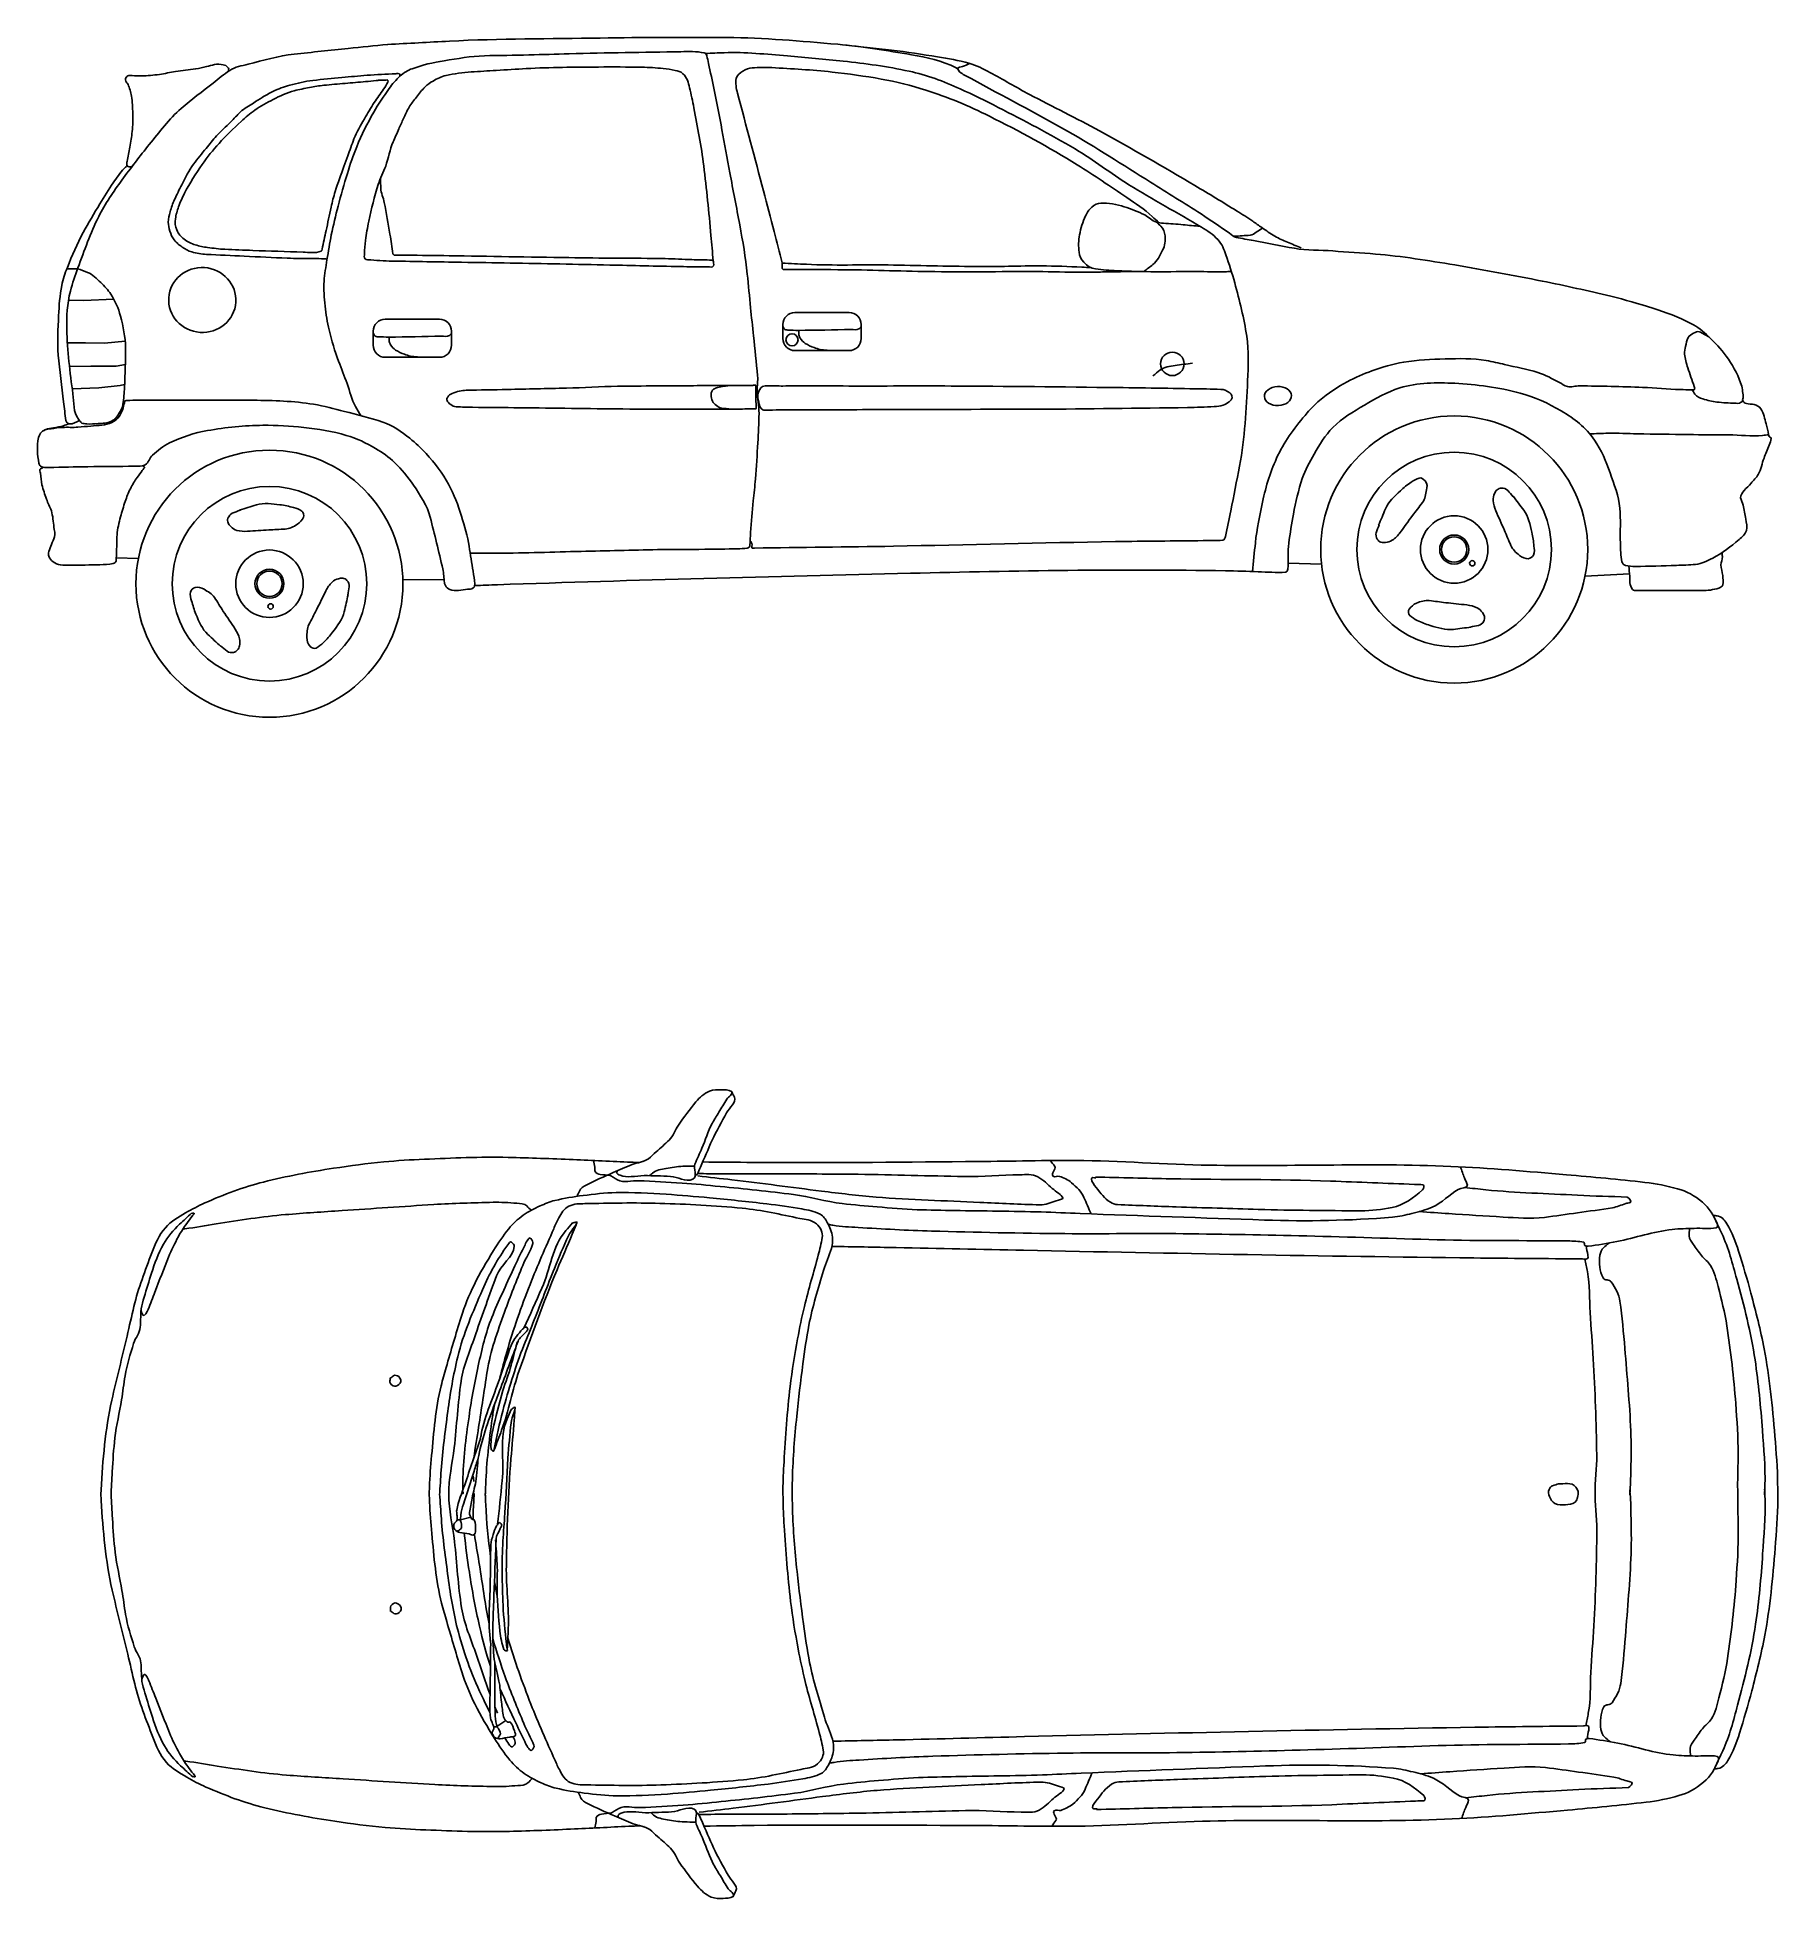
# Model space of a CAD drawing. Extents: x 85.81 to 92.09, y 20.19 to 24.16.
# Drawn here: x 88.376 to 92.088, y 20.19 to 24.158 of the extents above; entities that cross this region are included whole.
import ezdxf

# ---------------------------------------------------------------- set-up
doc = ezdxf.new("R2010")
doc.units = 0
doc.header["$MEASUREMENT"] = 0
doc.layers.get('0').update_dxf_attribs({"linetype": 'CONTINUOUS'})

msp = doc.modelspace()

# ---------------------------------------------------------------- linework, layer by layer
at = {"linetype": 'Continuous'}
for p, q in [((88.4395, 23.6642), (88.463, 23.6645)), ((88.443, 23.5974), (88.4751, 23.5969)), ((88.4751, 23.5969), (88.5396, 23.6)), ((89.1187, 23.557), (89.2342, 23.557)), ((89.9665, 23.5455), (89.9665, 23.5159)), ((89.9923, 23.5713), (90.1078, 23.5713)), ((90.1336, 23.5455), (90.1336, 23.5159)), ((88.4409, 23.5063), (88.4792, 23.5066)), ((88.4792, 23.5066), (88.5198, 23.5058)), ((88.5198, 23.5058), (88.5641, 23.5099)), ((89.0929, 23.5312), (89.0929, 23.5016)), ((89.26, 23.5312), (89.26, 23.5016)), ((88.4453, 23.456), (88.4906, 23.457)), ((88.4906, 23.457), (88.5449, 23.457)), ((88.5449, 23.457), (88.5645, 23.4602)), ((89.1187, 23.4758), (89.2342, 23.4758)), ((89.1725, 23.4781), (89.1945, 23.4758)), ((89.9923, 23.4901), (90.1078, 23.4901)), ((90.046, 23.4924), (90.0681, 23.4901)), ((88.5076, 23.4106), (88.553, 23.4155)), ((88.553, 23.4155), (88.5629, 23.4179)), ((88.4511, 23.4087), (88.5076, 23.4106)), ((88.5451, 23.0481), (88.5922, 23.0471)), ((91.0441, 23.037), (91.115, 23.0347)), ((89.244, 23.0023), (89.1564, 23.0011)), ((91.7719, 23.0142), (91.677, 23.0091)), ((89.2787, 20.9976), (89.3008, 21.0033)), ((89.3567, 20.5571), (89.3759, 20.5694))]:
    msp.add_line(p, q, dxfattribs=at)
for centre, radius in [((89.986, 23.513), 0.0129), ((90.797, 23.4618), 0.025), ((91.398, 23.066), 0.2847), ((88.8717, 22.9931), 0.2847), ((91.398, 23.066), 0.2074), ((88.8717, 22.9931), 0.2074), ((91.398, 23.066), 0.0719), ((91.398, 23.066), 0.0309), ((88.8717, 22.9931), 0.0719), ((91.398, 23.066), 0.0271), ((88.8717, 22.9931), 0.0309), ((88.8717, 22.9931), 0.0271), ((91.4366, 23.0368), 0.00568), ((88.8742, 22.9447), 0.00568)]:
    msp.add_circle(centre, radius, dxfattribs=at)
for centre, start, end in [((89.1187, 23.5312), 90.0005, 180), ((89.2342, 23.5312), 0.0015, 89.9989), ((89.9923, 23.5455), 90.0005, 180), ((90.1078, 23.5455), 0.0015, 89.9989), ((89.1187, 23.5016), 180, 269.9995), ((89.2342, 23.5016), 270.0005, 0), ((89.9923, 23.5159), 180, 269.9995), ((90.1078, 23.5159), 270.0005, 0)]:
    msp.add_arc(centre, 0.0258, start, end, dxfattribs=at)
for centre, major_axis, ratio in [((88.7284, 23.598), (0.0715, -0.0049), 0.965375), ((91.0222, 23.3931), (-0.0289, -0.0012), 0.702699)]:
    msp.add_ellipse(centre, major_axis=major_axis, ratio=ratio, start_param=4.712389, end_param=10.995564, dxfattribs=at)
for points, knots in [([(89.1239, 24.1428), (89.0959, 24.1399), (89.0678, 24.137), (89.0397, 24.1341), (89.0012, 24.1301), (88.9627, 24.1262), (88.9242, 24.1222), (88.8909, 24.1187), (88.8586, 24.1087), (88.826, 24.1005), (88.8127, 24.0972), (88.7987, 24.0952), (88.7871, 24.0875), (88.7745, 24.0792), (88.7633, 24.0697), (88.7515, 24.0605), (88.7287, 24.0426), (88.7054, 24.0254), (88.6835, 24.0063), (88.6576, 23.9838), (88.637, 23.9561), (88.6155, 23.9295), (88.5954, 23.9046), (88.576, 23.8795), (88.5572, 23.8537), (88.5389, 23.8287), (88.5214, 23.8034), (88.5075, 23.7757), (88.4898, 23.7403), (88.4769, 23.7034), (88.4633, 23.6663), (88.4572, 23.6499), (88.4515, 23.634), (88.4471, 23.6167), (88.4402, 23.5897), (88.4388, 23.5626), (88.4395, 23.5355), (88.4408, 23.4897), (88.4464, 23.4438), (88.4525, 23.398), (88.4549, 23.3796), (88.4528, 23.3583), (88.4643, 23.3439), (88.4667, 23.341), (88.469, 23.3381), (88.4713, 23.3352)], [0, 0, 0, 0, 0.06932, 0.06932, 0.06932, 0.164416, 0.164416, 0.164416, 0.246798, 0.246798, 0.246798, 0.280355, 0.280355, 0.280355, 0.316996, 0.316996, 0.316996, 0.388184, 0.388184, 0.388184, 0.472243, 0.472243, 0.472243, 0.550549, 0.550549, 0.550549, 0.626246, 0.626246, 0.626246, 0.722863, 0.722863, 0.722863, 0.765588, 0.765588, 0.765588, 0.832381, 0.832381, 0.832381, 0.945494, 0.945494, 0.945494, 0.990885, 0.990885, 0.990885, 1, 1, 1, 1]), ([(89.1237, 24.1427), (89.1676, 24.1451), (89.2115, 24.1474), (89.2555, 24.1497), (89.3626, 24.1554), (89.47, 24.1547), (89.5772, 24.1564), (89.6672, 24.1577), (89.7571, 24.1581), (89.8471, 24.1575), (89.9261, 24.1569), (90.0049, 24.1499), (90.0837, 24.1431), (90.1364, 24.1385), (90.1884, 24.1294), (90.2407, 24.1209), (90.2734, 24.1156), (90.3054, 24.1077), (90.3358, 24.0932), (90.3404, 24.091), (90.3414, 24.0845), (90.3458, 24.0821), (90.3531, 24.078), (90.3605, 24.0739), (90.3679, 24.0699), (90.4364, 24.0325), (90.5057, 23.9964), (90.5736, 23.9578), (90.6338, 23.9237), (90.6918, 23.8858), (90.7505, 23.8491), (90.7865, 23.8267), (90.8225, 23.8041), (90.8583, 23.7813), (90.8789, 23.7681), (90.8988, 23.7538), (90.9191, 23.7402), (90.9238, 23.7371), (90.928, 23.7324), (90.9335, 23.7313), (90.9457, 23.729), (90.9579, 23.7267), (90.9701, 23.7245), (90.9992, 23.719), (91.0282, 23.7132), (91.0574, 23.7081), (91.0843, 23.7033), (91.1119, 23.7045), (91.1392, 23.7025), (91.1694, 23.7003), (91.1997, 23.6983), (91.2299, 23.6959), (91.2866, 23.6913), (91.3429, 23.682), (91.3991, 23.6726), (91.4616, 23.6621), (91.5238, 23.6506), (91.5859, 23.6382), (91.6348, 23.6284), (91.6834, 23.6175), (91.7319, 23.606), (91.7621, 23.5989), (91.7917, 23.5896), (91.8215, 23.5805), (91.8494, 23.5719), (91.8764, 23.5614), (91.9028, 23.5481), (91.9169, 23.541), (91.9287, 23.5311), (91.9404, 23.5204), (91.9545, 23.5074), (91.9665, 23.4937), (91.978, 23.4782), (91.991, 23.4605), (92.001, 23.4427), (92.0089, 23.4217), (92.0126, 23.4118), (92.0133, 23.4017), (92.0144, 23.3917), (92.0148, 23.3888), (92.0119, 23.3858), (92.0133, 23.3829), (92.0148, 23.3797), (92.018, 23.3784), (92.0211, 23.3773), (92.0265, 23.3753), (92.0323, 23.377), (92.0377, 23.3751), (92.043, 23.3732), (92.049, 23.3714), (92.052, 23.3662), (92.0581, 23.3558), (92.0604, 23.3451), (92.0631, 23.334), (92.065, 23.3263), (92.0667, 23.3185), (92.0686, 23.3108), (92.0689, 23.3096), (92.0693, 23.3084), (92.0697, 23.3072), (92.0704, 23.3052), (92.0744, 23.3047), (92.0742, 23.3028), (92.0735, 23.2981), (92.0716, 23.293), (92.0697, 23.2884), (92.0661, 23.2791), (92.0623, 23.2699), (92.0587, 23.2606), (92.0543, 23.2493), (92.0522, 23.2372), (92.0465, 23.2262), (92.0427, 23.2189), (92.0364, 23.2135), (92.031, 23.2074), (92.0264, 23.2021), (92.0214, 23.1975), (92.0167, 23.1919), (92.0128, 23.1872), (92.0088, 23.1817), (92.0089, 23.1763), (92.009, 23.1712), (92.0133, 23.1661), (92.0144, 23.1608), (92.0165, 23.1509), (92.0184, 23.1409), (92.02, 23.1309), (92.0212, 23.1228), (92.0231, 23.1144), (92.0211, 23.1064), (92.0191, 23.0985), (92.012, 23.0931), (92.0056, 23.0876), (91.9874, 23.072), (91.9701, 23.0588), (91.9492, 23.0477), (91.9374, 23.0414), (91.9256, 23.0355), (91.9127, 23.0344), (91.8991, 23.0332), (91.8854, 23.0326), (91.8718, 23.0321), (91.8427, 23.0311), (91.8136, 23.0305), (91.7844, 23.0299), (91.7774, 23.0298), (91.7704, 23.0301), (91.7634, 23.0321), (91.7598, 23.0332), (91.7564, 23.0363), (91.7557, 23.0399), (91.753, 23.0532), (91.7528, 23.0665), (91.7524, 23.0798), (91.7515, 23.1046), (91.7535, 23.1294), (91.7513, 23.1541), (91.7489, 23.1802), (91.7391, 23.2046), (91.7303, 23.2296), (91.7215, 23.2542), (91.7122, 23.2773), (91.6971, 23.2994), (91.6786, 23.3264), (91.6542, 23.345), (91.6263, 23.3616), (91.5981, 23.3783), (91.5702, 23.3909), (91.5389, 23.3993), (91.4925, 23.4118), (91.4458, 23.4179), (91.3991, 23.4203), (91.3602, 23.4224), (91.3206, 23.4223), (91.2818, 23.4104), (91.2543, 23.4018), (91.2311, 23.3883), (91.2067, 23.3738), (91.1825, 23.3594), (91.1592, 23.3462), (91.1392, 23.3261), (91.1225, 23.3092), (91.1109, 23.2898), (91.0994, 23.2695), (91.0897, 23.2525), (91.0801, 23.2359), (91.074, 23.2174), (91.0658, 23.1925), (91.0601, 23.1673), (91.0552, 23.1417), (91.0512, 23.1211), (91.0482, 23.1003), (91.0452, 23.0796), (91.0426, 23.0613), (91.0457, 23.0426), (91.043, 23.0242), (91.0426, 23.0215), (91.0412, 23.0176), (91.0386, 23.0175), (91.019, 23.0167), (90.9995, 23.018), (90.98, 23.0186), (90.9567, 23.0193), (90.9335, 23.0205), (90.9103, 23.0208), (90.6864, 23.0244), (90.4624, 23.0208), (90.2385, 23.0153), (89.9449, 23.008), (89.6513, 23.0012), (89.3577, 22.9909), (89.3417, 22.9903), (89.3256, 22.9898), (89.3096, 22.9892)], [0, 0, 0, 0, 0.019755, 0.019755, 0.019755, 0.067936, 0.067936, 0.067936, 0.108327, 0.108327, 0.108327, 0.143817, 0.143817, 0.143817, 0.167557, 0.167557, 0.167557, 0.182385, 0.182385, 0.182385, 0.184616, 0.184616, 0.184616, 0.188397, 0.188397, 0.188397, 0.223457, 0.223457, 0.223457, 0.254542, 0.254542, 0.254542, 0.273614, 0.273614, 0.273614, 0.284597, 0.284597, 0.284597, 0.287126, 0.287126, 0.287126, 0.292698, 0.292698, 0.292698, 0.305991, 0.305991, 0.305991, 0.318268, 0.318268, 0.318268, 0.331879, 0.331879, 0.331879, 0.357444, 0.357444, 0.357444, 0.385889, 0.385889, 0.385889, 0.408264, 0.408264, 0.408264, 0.422206, 0.422206, 0.422206, 0.435303, 0.435303, 0.435303, 0.442296, 0.442296, 0.442296, 0.450751, 0.450751, 0.450751, 0.460404, 0.460404, 0.460404, 0.464963, 0.464963, 0.464963, 0.466302, 0.466302, 0.466302, 0.467727, 0.467727, 0.467727, 0.470232, 0.470232, 0.470232, 0.472761, 0.472761, 0.472761, 0.477853, 0.477853, 0.477853, 0.481436, 0.481436, 0.481436, 0.481993, 0.481993, 0.481993, 0.48293, 0.48293, 0.48293, 0.485188, 0.485188, 0.485188, 0.489657, 0.489657, 0.489657, 0.495117, 0.495117, 0.495117, 0.498769, 0.498769, 0.498769, 0.501937, 0.501937, 0.501937, 0.504534, 0.504534, 0.504534, 0.507001, 0.507001, 0.507001, 0.51156, 0.51156, 0.51156, 0.515217, 0.515217, 0.515217, 0.518869, 0.518869, 0.518869, 0.529213, 0.529213, 0.529213, 0.535028, 0.535028, 0.535028, 0.541161, 0.541161, 0.541161, 0.554243, 0.554243, 0.554243, 0.557405, 0.557405, 0.557405, 0.559047, 0.559047, 0.559047, 0.565045, 0.565045, 0.565045, 0.57617, 0.57617, 0.57617, 0.587891, 0.587891, 0.587891, 0.59947, 0.59947, 0.59947, 0.613566, 0.613566, 0.613566, 0.627809, 0.627809, 0.627809, 0.648986, 0.648986, 0.648986, 0.666596, 0.666596, 0.666596, 0.679115, 0.679115, 0.679115, 0.691482, 0.691482, 0.691482, 0.701836, 0.701836, 0.701836, 0.710519, 0.710519, 0.710519, 0.722187, 0.722187, 0.722187, 0.731604, 0.731604, 0.731604, 0.739912, 0.739912, 0.739912, 0.741109, 0.741109, 0.741109, 0.749883, 0.749883, 0.749883, 0.760317, 0.760317, 0.760317, 0.860883, 0.860883, 0.860883, 0.992782, 0.992782, 0.992782, 1, 1, 1, 1]), ([(90.0938, 24.1421), (90.1285, 24.1383), (90.1633, 24.1344), (90.198, 24.1306), (90.231, 24.1269), (90.2637, 24.1213), (90.2965, 24.1163), (90.319, 24.1128), (90.3413, 24.109), (90.3633, 24.1026), (90.379, 24.0981), (90.3936, 24.0909), (90.408, 24.0831), (90.4363, 24.0678), (90.4638, 24.0514), (90.4922, 24.0363), (90.5419, 24.01), (90.5925, 23.9853), (90.6419, 23.9583), (90.7105, 23.9209), (90.7781, 23.8818), (90.8453, 23.8419), (90.8751, 23.8242), (90.9047, 23.8062), (90.9341, 23.7879), (90.9457, 23.7808), (90.9571, 23.7734), (90.9685, 23.7658), (90.975, 23.7615), (90.9813, 23.7567), (90.9878, 23.7523), (90.997, 23.7459), (91.0062, 23.7394), (91.0159, 23.7337), (91.0244, 23.7288), (91.0334, 23.7249), (91.0424, 23.7212), (91.0522, 23.7172), (91.062, 23.7132), (91.0718, 23.7091)], [0, 0, 0, 0, 0.096782, 0.096782, 0.096782, 0.188594, 0.188594, 0.188594, 0.251437, 0.251437, 0.251437, 0.296435, 0.296435, 0.296435, 0.385328, 0.385328, 0.385328, 0.541031, 0.541031, 0.541031, 0.757303, 0.757303, 0.757303, 0.853131, 0.853131, 0.853131, 0.890804, 0.890804, 0.890804, 0.912595, 0.912595, 0.912595, 0.943678, 0.943678, 0.943678, 0.970727, 0.970727, 0.970727, 1, 1, 1, 1]), ([(88.7836, 24.0852), (88.784, 24.0868), (88.7844, 24.0885), (88.7847, 24.0902), (88.785, 24.0915), (88.7842, 24.0927), (88.7831, 24.0939), (88.7801, 24.0972), (88.7768, 24.0985), (88.7731, 24.0992), (88.7669, 24.1004), (88.7605, 24.1011), (88.7545, 24.0997), (88.7489, 24.0984), (88.7433, 24.0967), (88.7376, 24.0955), (88.7298, 24.0938), (88.7221, 24.092), (88.7142, 24.0907), (88.7, 24.0883), (88.6856, 24.087), (88.6713, 24.0848), (88.6598, 24.0831), (88.6484, 24.0807), (88.6369, 24.079), (88.6244, 24.0771), (88.6118, 24.0758), (88.5992, 24.0758), (88.5925, 24.0758), (88.5858, 24.0762), (88.5791, 24.0763), (88.5766, 24.0764), (88.5742, 24.0765), (88.5717, 24.0763), (88.5686, 24.0762), (88.5662, 24.0729), (88.5648, 24.07), (88.564, 24.0683), (88.5645, 24.0662), (88.5653, 24.0646), (88.5666, 24.0622), (88.5691, 24.0603), (88.5701, 24.0577), (88.5733, 24.0496), (88.5764, 24.0414), (88.5775, 24.0327), (88.5791, 24.0203), (88.5801, 24.008), (88.5802, 23.9955), (88.5803, 23.9828), (88.5807, 23.97), (88.5791, 23.9573), (88.5777, 23.946), (88.5758, 23.9349), (88.5738, 23.9238), (88.572, 23.9136), (88.5699, 23.9036), (88.568, 23.8935), (88.5675, 23.891), (88.5669, 23.8885), (88.5675, 23.886), (88.5679, 23.8839), (88.5703, 23.8823), (88.5722, 23.8818), (88.5747, 23.881), (88.5785, 23.8822), (88.5802, 23.8844), (88.5808, 23.8853), (88.5815, 23.8862), (88.5822, 23.8871)], [0, 0, 0, 0, 0.011659, 0.011659, 0.011659, 0.020876, 0.020876, 0.020876, 0.046809, 0.046809, 0.046809, 0.089074, 0.089074, 0.089074, 0.128894, 0.128894, 0.128894, 0.183109, 0.183109, 0.183109, 0.281782, 0.281782, 0.281782, 0.361362, 0.361362, 0.361362, 0.44737, 0.44737, 0.44737, 0.493252, 0.493252, 0.493252, 0.51015, 0.51015, 0.51015, 0.531536, 0.531536, 0.531536, 0.543701, 0.543701, 0.543701, 0.562825, 0.562825, 0.562825, 0.622185, 0.622185, 0.622185, 0.707147, 0.707147, 0.707147, 0.794352, 0.794352, 0.794352, 0.871574, 0.871574, 0.871574, 0.94185, 0.94185, 0.94185, 0.958842, 0.958842, 0.958842, 0.973398, 0.973398, 0.973398, 0.992489, 0.992489, 0.992489, 1, 1, 1, 1]), ([(89.2999, 23.0582), (89.3193, 23.0582), (89.3388, 23.0582), (89.3582, 23.0582), (89.4176, 23.0583), (89.4768, 23.0607), (89.5361, 23.062), (89.5905, 23.0632), (89.6448, 23.0646), (89.6991, 23.0657), (89.7327, 23.0664), (89.7663, 23.066), (89.7999, 23.0664), (89.8229, 23.0666), (89.8459, 23.0672), (89.869, 23.0676), (89.8762, 23.0677), (89.8835, 23.0678), (89.8907, 23.0689), (89.8935, 23.0693), (89.896, 23.0723), (89.8963, 23.0751), (89.8973, 23.0842), (89.8968, 23.0934), (89.8976, 23.1025), (89.8994, 23.1249), (89.9011, 23.1472), (89.9032, 23.1696), (89.9047, 23.1852), (89.9068, 23.2007), (89.9082, 23.2164), (89.9104, 23.2421), (89.9116, 23.2679), (89.9131, 23.2937), (89.9143, 23.3145), (89.9153, 23.3353), (89.9156, 23.3561), (89.9159, 23.3722), (89.9124, 23.3881), (89.9119, 23.4042), (89.9116, 23.4148), (89.9136, 23.4254), (89.9125, 23.436), (89.9097, 23.4645), (89.9068, 23.493), (89.9038, 23.5215), (89.9017, 23.5415), (89.8996, 23.5614), (89.8976, 23.5814), (89.8951, 23.6053), (89.8933, 23.6292), (89.8907, 23.6531), (89.887, 23.6883), (89.881, 23.7232), (89.8746, 23.758), (89.8677, 23.7951), (89.8603, 23.832), (89.8534, 23.8691), (89.8478, 23.8997), (89.8424, 23.9303), (89.8366, 23.9608), (89.8313, 23.9893), (89.8256, 24.0178), (89.8198, 24.0462), (89.816, 24.0649), (89.8119, 24.0836), (89.808, 24.1023), (89.8069, 24.1078), (89.8056, 24.1132), (89.8043, 24.1186), (89.8036, 24.1213), (89.8015, 24.1242), (89.7987, 24.1248), (89.7821, 24.1283), (89.7655, 24.1276), (89.7489, 24.1273), (89.6696, 24.1259), (89.5903, 24.1251), (89.511, 24.1229), (89.4823, 24.1221), (89.4537, 24.1212), (89.4251, 24.1204), (89.3934, 24.1195), (89.3617, 24.1194), (89.3299, 24.1186), (89.3011, 24.1178), (89.2727, 24.1124), (89.2441, 24.108), (89.2209, 24.1044), (89.1984, 24.099), (89.176, 24.0911), (89.1664, 24.0878), (89.158, 24.0824), (89.1505, 24.0755), (89.1414, 24.0672), (89.1338, 24.0584), (89.1268, 24.0487), (89.115, 24.0322), (89.1038, 24.0158), (89.0939, 23.9981), (89.0804, 23.9742), (89.0678, 23.9501), (89.0578, 23.9246), (89.0504, 23.9059), (89.0437, 23.8871), (89.0379, 23.8679), (89.0308, 23.8446), (89.024, 23.8214), (89.018, 23.798), (89.0127, 23.7777), (89.0078, 23.7574), (89.0036, 23.7368), (89.0001, 23.7192), (88.9973, 23.7015), (88.9943, 23.6837), (88.9918, 23.6686), (88.9895, 23.6534), (88.9881, 23.6382), (88.9865, 23.6206), (88.9887, 23.6028), (88.9906, 23.5851), (88.9925, 23.5679), (88.9945, 23.5508), (88.9987, 23.534), (89.0043, 23.5112), (89.011, 23.489), (89.0192, 23.4672), (89.0251, 23.4514), (89.0313, 23.4357), (89.0372, 23.4199), (89.0434, 23.4035), (89.0463, 23.3856), (89.0553, 23.3706), (89.0591, 23.3642), (89.0629, 23.3579), (89.0667, 23.3515)], [0, 0, 0, 0, 0.018877, 0.018877, 0.018877, 0.076461, 0.076461, 0.076461, 0.129215, 0.129215, 0.129215, 0.161826, 0.161826, 0.161826, 0.184174, 0.184174, 0.184174, 0.191231, 0.191231, 0.191231, 0.193944, 0.193944, 0.193944, 0.202837, 0.202837, 0.202837, 0.224598, 0.224598, 0.224598, 0.239827, 0.239827, 0.239827, 0.264915, 0.264915, 0.264915, 0.285122, 0.285122, 0.285122, 0.300716, 0.300716, 0.300716, 0.311015, 0.311015, 0.311015, 0.338821, 0.338821, 0.338821, 0.358308, 0.358308, 0.358308, 0.381633, 0.381633, 0.381633, 0.415976, 0.415976, 0.415976, 0.452562, 0.452562, 0.452562, 0.482736, 0.482736, 0.482736, 0.510887, 0.510887, 0.510887, 0.529457, 0.529457, 0.529457, 0.534844, 0.534844, 0.534844, 0.537556, 0.537556, 0.537556, 0.553681, 0.553681, 0.553681, 0.63069, 0.63069, 0.63069, 0.658481, 0.658481, 0.658481, 0.689286, 0.689286, 0.689286, 0.717276, 0.717276, 0.717276, 0.739982, 0.739982, 0.739982, 0.749657, 0.749657, 0.749657, 0.761228, 0.761228, 0.761228, 0.780755, 0.780755, 0.780755, 0.807251, 0.807251, 0.807251, 0.826721, 0.826721, 0.826721, 0.850235, 0.850235, 0.850235, 0.870556, 0.870556, 0.870556, 0.888003, 0.888003, 0.888003, 0.902879, 0.902879, 0.902879, 0.92006, 0.92006, 0.92006, 0.936822, 0.936822, 0.936822, 0.959424, 0.959424, 0.959424, 0.975806, 0.975806, 0.975806, 0.992791, 0.992791, 0.992791, 1, 1, 1, 1]), ([(89.1473, 23.962), (89.1507, 23.9695), (89.154, 23.9771), (89.1574, 23.9847), (89.1611, 23.993), (89.165, 24.0011), (89.1695, 24.009), (89.174, 24.0167), (89.1796, 24.0234), (89.185, 24.0304), (89.1908, 24.038), (89.1968, 24.0453), (89.2034, 24.0522), (89.2084, 24.0574), (89.2143, 24.0612), (89.2206, 24.0648), (89.2294, 24.0699), (89.2383, 24.0745), (89.2482, 24.0766), (89.266, 24.0804), (89.2838, 24.083), (89.3018, 24.0841), (89.3196, 24.0853), (89.3375, 24.0864), (89.3553, 24.0875), (89.3767, 24.0888), (89.398, 24.0901), (89.4194, 24.0913), (89.4706, 24.0941), (89.5219, 24.0941), (89.5732, 24.0946), (89.6041, 24.095), (89.6351, 24.0947), (89.6661, 24.0942), (89.6811, 24.094), (89.6961, 24.0928), (89.7111, 24.0917), (89.7197, 24.0911), (89.7281, 24.0892), (89.7366, 24.0875), (89.7426, 24.0863), (89.7485, 24.0851), (89.7533, 24.0804), (89.7622, 24.0718), (89.7651, 24.0613), (89.7676, 24.0506), (89.7709, 24.0363), (89.7742, 24.0221), (89.7768, 24.0077), (89.7842, 23.9666), (89.7926, 23.9258), (89.7977, 23.8843), (89.8038, 23.8348), (89.8088, 23.7852), (89.8132, 23.7356), (89.8148, 23.7176), (89.8163, 23.6997), (89.8178, 23.6817), (89.8181, 23.6781), (89.8198, 23.6745), (89.8186, 23.6708), (89.8173, 23.6668), (89.8106, 23.6687), (89.8065, 23.6687), (89.7867, 23.6688), (89.7669, 23.6687), (89.7471, 23.6692), (89.7217, 23.6697), (89.6963, 23.6703), (89.6709, 23.6708), (89.6463, 23.6714), (89.6218, 23.672), (89.5972, 23.6725), (89.5264, 23.6741), (89.4556, 23.6755), (89.3848, 23.6767), (89.3504, 23.6773), (89.3159, 23.6778), (89.2815, 23.6784), (89.2322, 23.6792), (89.183, 23.6801), (89.1337, 23.6809), (89.1161, 23.6812), (89.0986, 23.6826), (89.081, 23.6838), (89.0791, 23.684), (89.0771, 23.6837), (89.0756, 23.6855), (89.0727, 23.689), (89.0741, 23.6925), (89.0743, 23.696), (89.0748, 23.7057), (89.075, 23.7154), (89.0764, 23.725), (89.0784, 23.7387), (89.0807, 23.7522), (89.0835, 23.7657), (89.0891, 23.7923), (89.0952, 23.8187), (89.1036, 23.8445), (89.108, 23.8579), (89.1149, 23.8703), (89.1195, 23.8836), (89.1254, 23.9004), (89.1283, 23.9184), (89.1354, 23.9348), (89.1395, 23.9442), (89.1435, 23.9535), (89.1476, 23.9629)], [0, 0, 0, 0, 0.011723, 0.011723, 0.011723, 0.024586, 0.024586, 0.024586, 0.037078, 0.037078, 0.037078, 0.050581, 0.050581, 0.050581, 0.060644, 0.060644, 0.060644, 0.074838, 0.074838, 0.074838, 0.100416, 0.100416, 0.100416, 0.125794, 0.125794, 0.125794, 0.156122, 0.156122, 0.156122, 0.228858, 0.228858, 0.228858, 0.272787, 0.272787, 0.272787, 0.294091, 0.294091, 0.294091, 0.306324, 0.306324, 0.306324, 0.314928, 0.314928, 0.314928, 0.330544, 0.330544, 0.330544, 0.351251, 0.351251, 0.351251, 0.410436, 0.410436, 0.410436, 0.481155, 0.481155, 0.481155, 0.506693, 0.506693, 0.506693, 0.511868, 0.511868, 0.511868, 0.517692, 0.517692, 0.517692, 0.545791, 0.545791, 0.545791, 0.581814, 0.581814, 0.581814, 0.616649, 0.616649, 0.616649, 0.71709, 0.71709, 0.71709, 0.765972, 0.765972, 0.765972, 0.835831, 0.835831, 0.835831, 0.860802, 0.860802, 0.860802, 0.863495, 0.863495, 0.863495, 0.868492, 0.868492, 0.868492, 0.882222, 0.882222, 0.882222, 0.901766, 0.901766, 0.901766, 0.940231, 0.940231, 0.940231, 0.960162, 0.960162, 0.960162, 0.985517, 0.985517, 0.985517, 1, 1, 1, 1]), ([(89.8013, 24.1235), (89.8147, 24.124), (89.8281, 24.1246), (89.8414, 24.1252), (89.8864, 24.127), (89.9314, 24.1217), (89.9763, 24.1182), (90.0161, 24.1152), (90.0556, 24.1113), (90.0953, 24.1071), (90.1424, 24.1022), (90.1891, 24.0957), (90.2356, 24.0856), (90.2733, 24.0775), (90.3092, 24.0641), (90.3442, 24.0482), (90.3719, 24.0356), (90.3989, 24.0225), (90.4258, 24.0086), (90.4811, 23.9801), (90.5363, 23.9517), (90.5897, 23.9199), (90.6293, 23.8964), (90.6657, 23.868), (90.7045, 23.8436), (90.755, 23.8118), (90.8079, 23.7841), (90.8591, 23.7531), (90.8716, 23.7455), (90.8837, 23.7379), (90.894, 23.7267), (90.9027, 23.7173), (90.9072, 23.7058), (90.9113, 23.6941), (90.9182, 23.6743), (90.9245, 23.6547), (90.93, 23.6345), (90.9402, 23.5967), (90.9501, 23.5594), (90.9556, 23.5206), (90.96, 23.4891), (90.9594, 23.4572), (90.9576, 23.4256), (90.9542, 23.3649), (90.9518, 23.3037), (90.9403, 23.2438), (90.9343, 23.212), (90.9279, 23.1804), (90.9217, 23.1488), (90.9181, 23.1305), (90.9144, 23.1122), (90.9106, 23.094), (90.9099, 23.0906), (90.9078, 23.0858), (90.9044, 23.0856), (90.8906, 23.0851), (90.8767, 23.0851), (90.8629, 23.0849), (90.8004, 23.0842), (90.7379, 23.0838), (90.6755, 23.0829), (90.5177, 23.0804), (90.3599, 23.076), (90.2021, 23.0731), (90.1034, 23.0714), (90.0048, 23.0704), (89.9061, 23.069), (89.9045, 23.069), (89.9029, 23.0689), (89.9013, 23.069), (89.898, 23.0692), (89.9024, 23.076), (89.9006, 23.0787), (89.8994, 23.0805), (89.8981, 23.0824), (89.8969, 23.0842)], [0, 0, 0, 0, 0.014027, 0.014027, 0.014027, 0.061144, 0.061144, 0.061144, 0.10283, 0.10283, 0.10283, 0.152388, 0.152388, 0.152388, 0.192465, 0.192465, 0.192465, 0.224106, 0.224106, 0.224106, 0.289138, 0.289138, 0.289138, 0.337236, 0.337236, 0.337236, 0.399738, 0.399738, 0.399738, 0.415006, 0.415006, 0.415006, 0.427883, 0.427883, 0.427883, 0.449694, 0.449694, 0.449694, 0.490405, 0.490405, 0.490405, 0.523572, 0.523572, 0.523572, 0.587297, 0.587297, 0.587297, 0.621091, 0.621091, 0.621091, 0.640599, 0.640599, 0.640599, 0.644225, 0.644225, 0.644225, 0.658706, 0.658706, 0.658706, 0.724104, 0.724104, 0.724104, 0.889317, 0.889317, 0.889317, 0.992609, 0.992609, 0.992609, 0.994298, 0.994298, 0.994298, 0.997695, 0.997695, 0.997695, 1, 1, 1, 1]), ([(90.7687, 23.7625), (90.7638, 23.767), (90.7589, 23.7716), (90.7541, 23.7761), (90.7376, 23.7914), (90.7184, 23.8034), (90.6999, 23.8162), (90.6651, 23.8402), (90.6301, 23.8635), (90.5942, 23.886), (90.5335, 23.924), (90.471, 23.9577), (90.4068, 23.9898), (90.3629, 24.0118), (90.3179, 24.0303), (90.2711, 24.0453), (90.2398, 24.0554), (90.2082, 24.0633), (90.176, 24.069), (90.1412, 24.0752), (90.1064, 24.0802), (90.0713, 24.0839), (90.0285, 24.0885), (89.9856, 24.0909), (89.9427, 24.0934), (89.9288, 24.0942), (89.9148, 24.0937), (89.9009, 24.0927), (89.894, 24.0922), (89.8877, 24.0898), (89.8813, 24.086), (89.8748, 24.0821), (89.8686, 24.0773), (89.8671, 24.0704), (89.8649, 24.06), (89.8671, 24.0489), (89.8698, 24.0386), (89.8882, 23.9693), (89.9069, 23.9), (89.9252, 23.8307), (89.9328, 23.8017), (89.9405, 23.7727), (89.9481, 23.7437), (89.9539, 23.7216), (89.9594, 23.6995), (89.965, 23.6774), (89.9662, 23.6727), (89.9622, 23.6642), (89.967, 23.6631), (89.972, 23.6621), (89.9769, 23.6632), (89.9819, 23.6631), (90.0206, 23.6629), (90.0593, 23.6628), (90.098, 23.6625), (90.1621, 23.6619), (90.2262, 23.659), (90.2904, 23.6584), (90.3671, 23.6576), (90.4438, 23.6588), (90.5206, 23.6584), (90.5521, 23.6582), (90.5836, 23.6567), (90.6151, 23.657), (90.6261, 23.6572), (90.6371, 23.6575), (90.6481, 23.6577), (90.6736, 23.6581), (90.699, 23.6585), (90.7244, 23.6589)], [0, 0, 0, 0, 0.009201, 0.009201, 0.009201, 0.040266, 0.040266, 0.040266, 0.098685, 0.098685, 0.098685, 0.19748, 0.19748, 0.19748, 0.265085, 0.265085, 0.265085, 0.310316, 0.310316, 0.310316, 0.359052, 0.359052, 0.359052, 0.418515, 0.418515, 0.418515, 0.437817, 0.437817, 0.437817, 0.447369, 0.447369, 0.447369, 0.45708, 0.45708, 0.45708, 0.471808, 0.471808, 0.471808, 0.571003, 0.571003, 0.571003, 0.612497, 0.612497, 0.612497, 0.64407, 0.64407, 0.64407, 0.650693, 0.650693, 0.650693, 0.657541, 0.657541, 0.657541, 0.711084, 0.711084, 0.711084, 0.799821, 0.799821, 0.799821, 0.905972, 0.905972, 0.905972, 0.949557, 0.949557, 0.949557, 0.964813, 0.964813, 0.964813, 1, 1, 1, 1]), ([(90.3409, 24.0876), (90.3405, 24.0888), (90.34, 24.09), (90.3396, 24.0912), (90.3384, 24.0947), (90.3462, 24.0943), (90.3496, 24.0956), (90.3549, 24.0978), (90.3601, 24.0999), (90.3654, 24.102)], [0, 0, 0, 0, 0.120973, 0.120973, 0.120973, 0.466362, 0.466362, 0.466362, 1, 1, 1, 1]), ([(89.1496, 24.0747), (89.1496, 24.0761), (89.1496, 24.0775), (89.1496, 24.0788), (89.1496, 24.0818), (89.1438, 24.0804), (89.1409, 24.0802), (89.1205, 24.0793), (89.1001, 24.0786), (89.0797, 24.0769), (89.0619, 24.0755), (89.0441, 24.074), (89.0263, 24.0724), (89.0055, 24.0706), (88.9848, 24.0684), (88.964, 24.066), (88.9475, 24.0641), (88.9313, 24.0603), (88.9151, 24.0558), (88.9027, 24.0524), (88.8906, 24.0481), (88.879, 24.0423), (88.8712, 24.0385), (88.8637, 24.0343), (88.8563, 24.0298), (88.8499, 24.0259), (88.8436, 24.0219), (88.8373, 24.0178), (88.828, 24.0118), (88.8182, 24.0064), (88.8099, 23.9989), (88.8024, 23.992), (88.7959, 23.9843), (88.7887, 23.9771), (88.7788, 23.9673), (88.7684, 23.958), (88.7589, 23.9477), (88.7511, 23.9393), (88.7441, 23.9301), (88.7367, 23.9212), (88.7276, 23.9101), (88.7184, 23.8992), (88.7098, 23.8877), (88.6998, 23.874), (88.6926, 23.8586), (88.6848, 23.8436), (88.6793, 23.8331), (88.6741, 23.8226), (88.6692, 23.8119), (88.6653, 23.8034), (88.6625, 23.7949), (88.6598, 23.7858), (88.6575, 23.7786), (88.6563, 23.7713), (88.656, 23.764), (88.6557, 23.7576), (88.6572, 23.7511), (88.6593, 23.7446), (88.6615, 23.7377), (88.6642, 23.7316), (88.6687, 23.7259), (88.6736, 23.7197), (88.6792, 23.7151), (88.6857, 23.7107), (88.6922, 23.7064), (88.6986, 23.7024), (88.706, 23.7003), (88.7163, 23.6975), (88.7267, 23.6956), (88.7372, 23.6951), (88.7641, 23.6938), (88.791, 23.6926), (88.818, 23.6913), (88.8485, 23.6899), (88.879, 23.6883), (88.9096, 23.6871), (88.9278, 23.6863), (88.9461, 23.6864), (88.9644, 23.6861), (88.9725, 23.686), (88.9808, 23.6863), (88.9889, 23.6856), (88.9908, 23.6855), (88.9927, 23.6853), (88.9946, 23.6852)], [0, 0, 0, 0, 0.003995, 0.003995, 0.003995, 0.012658, 0.012658, 0.012658, 0.072605, 0.072605, 0.072605, 0.125023, 0.125023, 0.125023, 0.186358, 0.186358, 0.186358, 0.235226, 0.235226, 0.235226, 0.272975, 0.272975, 0.272975, 0.298337, 0.298337, 0.298337, 0.320318, 0.320318, 0.320318, 0.352916, 0.352916, 0.352916, 0.382707, 0.382707, 0.382707, 0.423626, 0.423626, 0.423626, 0.457479, 0.457479, 0.457479, 0.49957, 0.49957, 0.49957, 0.549162, 0.549162, 0.549162, 0.583767, 0.583767, 0.583767, 0.610892, 0.610892, 0.610892, 0.632537, 0.632537, 0.632537, 0.651819, 0.651819, 0.651819, 0.672333, 0.672333, 0.672333, 0.694627, 0.694627, 0.694627, 0.716967, 0.716967, 0.716967, 0.747898, 0.747898, 0.747898, 0.827026, 0.827026, 0.827026, 0.916796, 0.916796, 0.916796, 0.970423, 0.970423, 0.970423, 0.994463, 0.994463, 0.994463, 1, 1, 1, 1]), ([(89.1033, 24.0663), (89.1076, 24.0664), (89.1119, 24.0665), (89.1162, 24.0666), (89.1187, 24.0667), (89.1211, 24.0671), (89.1235, 24.0669), (89.125, 24.0668), (89.1251, 24.0638), (89.1244, 24.0625), (89.1216, 24.0574), (89.1185, 24.0522), (89.1152, 24.0473), (89.1085, 24.0378), (89.1015, 24.0286), (89.0952, 24.0189), (89.0877, 24.0074), (89.0809, 23.9957), (89.0741, 23.9839), (89.0661, 23.97), (89.0574, 23.9564), (89.0519, 23.9414), (89.0475, 23.9292), (89.0431, 23.9171), (89.0386, 23.905), (89.0359, 23.8976), (89.0332, 23.8902), (89.0305, 23.8828), (89.0241, 23.8651), (89.0177, 23.8474), (89.0119, 23.8294), (89.0083, 23.8183), (89.0057, 23.8069), (89.0032, 23.7955), (88.9996, 23.779), (88.996, 23.7625), (88.9924, 23.7459), (88.9895, 23.7327), (88.9869, 23.7195), (88.984, 23.7063), (88.9837, 23.7047), (88.9833, 23.7026), (88.9816, 23.7019), (88.9688, 23.6967), (88.956, 23.6996), (88.9432, 23.7001), (88.9076, 23.7012), (88.8719, 23.7022), (88.8363, 23.7036), (88.8164, 23.7043), (88.7966, 23.7051), (88.7768, 23.706), (88.7644, 23.7066), (88.7521, 23.7083), (88.7397, 23.7098), (88.7308, 23.7109), (88.7222, 23.7131), (88.7135, 23.7155), (88.7049, 23.7179), (88.6973, 23.7219), (88.6897, 23.7274), (88.6825, 23.7327), (88.6775, 23.739), (88.674, 23.7472), (88.6707, 23.7551), (88.6697, 23.7634), (88.6711, 23.7712), (88.6726, 23.7797), (88.6746, 23.7882), (88.6778, 23.7965), (88.6818, 23.8067), (88.6857, 23.8164), (88.6908, 23.826), (88.702, 23.8472), (88.7142, 23.8675), (88.7281, 23.887), (88.7393, 23.9027), (88.7512, 23.9175), (88.7641, 23.9317), (88.779, 23.9482), (88.7947, 23.9637), (88.8111, 23.9788), (88.8205, 23.9874), (88.8302, 23.9953), (88.8406, 24.0027), (88.853, 24.0114), (88.866, 24.0186), (88.8795, 24.0254), (88.8941, 24.0328), (88.9086, 24.04), (88.9243, 24.044), (88.9352, 24.0468), (88.9462, 24.0489), (88.9573, 24.0508), (88.9674, 24.0525), (88.9775, 24.0547), (88.9878, 24.0557), (89.003, 24.0571), (89.0181, 24.0584), (89.0332, 24.0597), (89.0478, 24.061), (89.0623, 24.0623), (89.0768, 24.0635), (89.0843, 24.0642), (89.0918, 24.0647), (89.0992, 24.0657), (89.1006, 24.0659), (89.1019, 24.0661), (89.1033, 24.0662)], [0, 0, 0, 0, 0.009781, 0.009781, 0.009781, 0.015286, 0.015286, 0.015286, 0.018612, 0.018612, 0.018612, 0.031988, 0.031988, 0.031988, 0.058212, 0.058212, 0.058212, 0.088993, 0.088993, 0.088993, 0.125128, 0.125128, 0.125128, 0.154273, 0.154273, 0.154273, 0.17211, 0.17211, 0.17211, 0.214711, 0.214711, 0.214711, 0.241074, 0.241074, 0.241074, 0.279306, 0.279306, 0.279306, 0.309842, 0.309842, 0.309842, 0.313591, 0.313591, 0.313591, 0.342556, 0.342556, 0.342556, 0.423175, 0.423175, 0.423175, 0.468034, 0.468034, 0.468034, 0.496093, 0.496093, 0.496093, 0.516315, 0.516315, 0.516315, 0.536372, 0.536372, 0.536372, 0.555403, 0.555403, 0.555403, 0.573625, 0.573625, 0.573625, 0.5933, 0.5933, 0.5933, 0.617626, 0.617626, 0.617626, 0.671485, 0.671485, 0.671485, 0.71474, 0.71474, 0.71474, 0.764876, 0.764876, 0.764876, 0.793451, 0.793451, 0.793451, 0.827442, 0.827442, 0.827442, 0.86395, 0.86395, 0.86395, 0.889324, 0.889324, 0.889324, 0.912638, 0.912638, 0.912638, 0.947003, 0.947003, 0.947003, 0.979928, 0.979928, 0.979928, 0.996916, 0.996916, 0.996916, 1, 1, 1, 1]), ([(88.5682, 23.8845), (88.5661, 23.8823), (88.5639, 23.8802), (88.5618, 23.878), (88.5529, 23.869), (88.5456, 23.8586), (88.5386, 23.848), (88.5288, 23.8332), (88.5195, 23.8182), (88.5102, 23.803), (88.4979, 23.7827), (88.4859, 23.7624), (88.4744, 23.7416), (88.4612, 23.7177), (88.4509, 23.6927), (88.4407, 23.6673), (88.4357, 23.6548), (88.4313, 23.6422), (88.4288, 23.629), (88.4246, 23.6076), (88.423, 23.5861), (88.422, 23.5645), (88.4208, 23.5365), (88.4187, 23.5084), (88.4213, 23.4805), (88.4243, 23.4472), (88.4286, 23.4139), (88.4325, 23.3807), (88.4341, 23.3674), (88.4358, 23.3542), (88.4377, 23.3409), (88.438, 23.3389), (88.4389, 23.3369), (88.4407, 23.3357), (88.4468, 23.3316), (88.4548, 23.335), (88.4609, 23.3379), (88.4629, 23.3389), (88.4649, 23.3398), (88.4668, 23.3407)], [0, 0, 0, 0, 0.014811, 0.014811, 0.014811, 0.076396, 0.076396, 0.076396, 0.162849, 0.162849, 0.162849, 0.27852, 0.27852, 0.27852, 0.410942, 0.410942, 0.410942, 0.476276, 0.476276, 0.476276, 0.58162, 0.58162, 0.58162, 0.718079, 0.718079, 0.718079, 0.881378, 0.881378, 0.881378, 0.946507, 0.946507, 0.946507, 0.956322, 0.956322, 0.956322, 0.98932, 0.98932, 0.98932, 1, 1, 1, 1]), ([(89.1083, 23.8569), (89.1085, 23.85), (89.1088, 23.843), (89.109, 23.8361), (89.1094, 23.8258), (89.1147, 23.8161), (89.1166, 23.8059), (89.1208, 23.7834), (89.1247, 23.7607), (89.1287, 23.7381), (89.1311, 23.7243), (89.1324, 23.7104), (89.135, 23.6966), (89.1352, 23.6953), (89.1362, 23.6937), (89.1375, 23.6936), (89.1463, 23.6932), (89.1551, 23.6937), (89.1639, 23.6936), (89.1941, 23.6932), (89.2244, 23.6928), (89.2547, 23.6924), (89.3398, 23.691), (89.4249, 23.6895), (89.51, 23.6882), (89.5785, 23.6871), (89.647, 23.6873), (89.7155, 23.6861), (89.7345, 23.6857), (89.7534, 23.6846), (89.7724, 23.684), (89.7849, 23.6835), (89.7976, 23.6845), (89.8101, 23.6831), (89.8126, 23.6828), (89.8152, 23.6826), (89.8178, 23.6823)], [0, 0, 0, 0, 0.024473, 0.024473, 0.024473, 0.061247, 0.061247, 0.061247, 0.142557, 0.142557, 0.142557, 0.192176, 0.192176, 0.192176, 0.196739, 0.196739, 0.196739, 0.227867, 0.227867, 0.227867, 0.335095, 0.335095, 0.335095, 0.636527, 0.636527, 0.636527, 0.879135, 0.879135, 0.879135, 0.946376, 0.946376, 0.946376, 0.990856, 0.990856, 0.990856, 1, 1, 1, 1]), ([(90.8561, 23.7549), (90.8441, 23.7561), (90.8321, 23.7572), (90.8201, 23.7584), (90.8061, 23.7597), (90.792, 23.7604), (90.778, 23.7615), (90.7729, 23.7619), (90.7679, 23.7624), (90.7629, 23.7637), (90.7533, 23.7663), (90.7469, 23.7751), (90.738, 23.7793), (90.7239, 23.786), (90.7096, 23.7917), (90.6945, 23.7967), (90.6783, 23.8021), (90.6609, 23.8048), (90.6444, 23.8042), (90.6376, 23.804), (90.6312, 23.8013), (90.6253, 23.7962), (90.6187, 23.7905), (90.6153, 23.7844), (90.612, 23.7771), (90.606, 23.7639), (90.6019, 23.7508), (90.5991, 23.737), (90.5966, 23.7248), (90.5965, 23.712), (90.5982, 23.6996), (90.5993, 23.6919), (90.6019, 23.6847), (90.608, 23.6783), (90.6155, 23.6703), (90.6237, 23.6658), (90.6333, 23.6645), (90.6485, 23.6624), (90.6637, 23.6609), (90.679, 23.6604), (90.7065, 23.6596), (90.734, 23.6582), (90.7616, 23.6582), (90.7904, 23.6582), (90.8193, 23.6586), (90.8481, 23.6587), (90.8696, 23.6587), (90.891, 23.6568), (90.9125, 23.6582), (90.9159, 23.6585), (90.9194, 23.6587), (90.9229, 23.6589)], [0, 0, 0, 0, 0.052582, 0.052582, 0.052582, 0.114197, 0.114197, 0.114197, 0.136428, 0.136428, 0.136428, 0.179179, 0.179179, 0.179179, 0.247431, 0.247431, 0.247431, 0.32135, 0.32135, 0.32135, 0.351516, 0.351516, 0.351516, 0.385499, 0.385499, 0.385499, 0.446828, 0.446828, 0.446828, 0.501342, 0.501342, 0.501342, 0.535581, 0.535581, 0.535581, 0.577578, 0.577578, 0.577578, 0.644458, 0.644458, 0.644458, 0.764811, 0.764811, 0.764811, 0.890944, 0.890944, 0.890944, 0.984736, 0.984736, 0.984736, 1, 1, 1, 1]), ([(90.7634, 23.7636), (90.7663, 23.7608), (90.7693, 23.758), (90.7722, 23.7553), (90.7777, 23.7501), (90.7804, 23.7419), (90.7815, 23.7348), (90.7831, 23.7249), (90.7809, 23.7139), (90.7762, 23.7041), (90.7706, 23.6924), (90.7651, 23.6809), (90.7553, 23.6734), (90.749, 23.6684), (90.7426, 23.6635), (90.7363, 23.6586)], [0, 0, 0, 0, 0.095299, 0.095299, 0.095299, 0.272369, 0.272369, 0.272369, 0.517732, 0.517732, 0.517732, 0.809956, 0.809956, 0.809956, 1, 1, 1, 1]), ([(90.989, 23.7511), (90.9847, 23.7482), (90.9804, 23.7454), (90.9761, 23.7426), (90.9721, 23.74), (90.9681, 23.7365), (90.9633, 23.7361), (90.9519, 23.7353), (90.9405, 23.7345), (90.9291, 23.7337)], [0, 0, 0, 0, 0.240411, 0.240411, 0.240411, 0.465065, 0.465065, 0.465065, 1, 1, 1, 1]), ([(88.4626, 23.6646), (88.4697, 23.662), (88.4767, 23.6594), (88.4838, 23.6568), (88.4949, 23.6527), (88.5031, 23.6434), (88.5118, 23.6351), (88.52, 23.6274), (88.5272, 23.6197), (88.5334, 23.6102), (88.543, 23.5956), (88.5495, 23.5803), (88.5539, 23.5637), (88.5599, 23.5414), (88.5645, 23.5192), (88.5647, 23.4965), (88.5651, 23.4684), (88.5639, 23.4402), (88.5626, 23.4121), (88.562, 23.3998), (88.5611, 23.3875), (88.5593, 23.3753), (88.5583, 23.3682), (88.5547, 23.3621), (88.5507, 23.3558), (88.5464, 23.349), (88.5419, 23.3427), (88.5345, 23.3395), (88.5252, 23.3356), (88.5158, 23.3349), (88.5062, 23.3344), (88.4982, 23.334), (88.4901, 23.333), (88.4822, 23.3339), (88.4785, 23.3343), (88.4747, 23.3347), (88.471, 23.3352)], [0, 0, 0, 0, 0.051285, 0.051285, 0.051285, 0.131939, 0.131939, 0.131939, 0.206928, 0.206928, 0.206928, 0.322681, 0.322681, 0.322681, 0.477377, 0.477377, 0.477377, 0.669592, 0.669592, 0.669592, 0.753674, 0.753674, 0.753674, 0.802175, 0.802175, 0.802175, 0.854355, 0.854355, 0.854355, 0.919814, 0.919814, 0.919814, 0.974509, 0.974509, 0.974509, 1, 1, 1, 1]), ([(89.9652, 23.6765), (89.9824, 23.6756), (89.9997, 23.6748), (90.017, 23.674), (90.075, 23.6712), (90.1331, 23.6734), (90.1911, 23.6726), (90.2532, 23.6717), (90.3153, 23.67), (90.3774, 23.6692), (90.4244, 23.6686), (90.4713, 23.6711), (90.5182, 23.6706), (90.5468, 23.6703), (90.5754, 23.6696), (90.6039, 23.6679), (90.6108, 23.6675), (90.6177, 23.6671), (90.6246, 23.6666)], [0, 0, 0, 0, 0.078641, 0.078641, 0.078641, 0.342662, 0.342662, 0.342662, 0.625141, 0.625141, 0.625141, 0.838515, 0.838515, 0.838515, 0.96854, 0.96854, 0.96854, 1, 1, 1, 1]), ([(90.1335, 23.5403), (90.1319, 23.5391), (90.1303, 23.5378), (90.1288, 23.5365), (90.1244, 23.533), (90.1175, 23.5353), (90.1118, 23.5352), (90.0745, 23.5343), (90.0372, 23.5335), (89.9999, 23.5332), (89.9924, 23.5331), (89.9849, 23.5335), (89.9773, 23.5339), (89.9745, 23.534), (89.9707, 23.5341), (89.9693, 23.5365), (89.9683, 23.5383), (89.9672, 23.5401), (89.9662, 23.5419)], [0, 0, 0, 0, 0.035036, 0.035036, 0.035036, 0.13376, 0.13376, 0.13376, 0.783932, 0.783932, 0.783932, 0.914786, 0.914786, 0.914786, 0.963936, 0.963936, 0.963936, 1, 1, 1, 1]), ([(89.2599, 23.526), (89.2584, 23.5248), (89.2568, 23.5235), (89.2553, 23.5222), (89.2509, 23.5187), (89.244, 23.521), (89.2383, 23.5209), (89.201, 23.5201), (89.1637, 23.5192), (89.1264, 23.5189), (89.1188, 23.5188), (89.1113, 23.5192), (89.1038, 23.5196), (89.101, 23.5197), (89.0972, 23.5198), (89.0958, 23.5222), (89.0948, 23.524), (89.0937, 23.5258), (89.0927, 23.5276)], [0, 0, 0, 0, 0.035036, 0.035036, 0.035036, 0.13376, 0.13376, 0.13376, 0.783932, 0.783932, 0.783932, 0.914786, 0.914786, 0.914786, 0.963936, 0.963936, 0.963936, 1, 1, 1, 1]), ([(89.1271, 23.5189), (89.1269, 23.5166), (89.1268, 23.5143), (89.1267, 23.512), (89.1265, 23.5086), (89.1282, 23.5055), (89.1301, 23.5025), (89.133, 23.4978), (89.1362, 23.494), (89.1407, 23.4912), (89.1468, 23.4875), (89.1528, 23.4844), (89.1594, 23.4823), (89.1637, 23.4809), (89.1681, 23.4795), (89.1725, 23.4781)], [0, 0, 0, 0, 0.102951, 0.102951, 0.102951, 0.254227, 0.254227, 0.254227, 0.485546, 0.485546, 0.485546, 0.794313, 0.794313, 0.794313, 1, 1, 1, 1]), ([(90.0006, 23.5332), (90.0004, 23.5309), (90.0003, 23.5286), (90.0002, 23.5263), (90, 23.5229), (90.0017, 23.5198), (90.0036, 23.5168), (90.0065, 23.5121), (90.0097, 23.5083), (90.0143, 23.5055), (90.0203, 23.5018), (90.0263, 23.4987), (90.0329, 23.4966), (90.0373, 23.4952), (90.0416, 23.4938), (90.046, 23.4924)], [0, 0, 0, 0, 0.102951, 0.102951, 0.102951, 0.254227, 0.254227, 0.254227, 0.485546, 0.485546, 0.485546, 0.794313, 0.794313, 0.794313, 1, 1, 1, 1]), ([(90.9677, 23.019), (90.9698, 23.0395), (90.9719, 23.0599), (90.9741, 23.0804), (90.9771, 23.1096), (90.9834, 23.1384), (90.9894, 23.1673), (90.9965, 23.2016), (91.0068, 23.2346), (91.0222, 23.2668), (91.0384, 23.3004), (91.0603, 23.3289), (91.0845, 23.3571), (91.0928, 23.3668), (91.1013, 23.3757), (91.1111, 23.3838), (91.1296, 23.3991), (91.1489, 23.4122), (91.17, 23.4236), (91.1871, 23.4328), (91.2045, 23.4403), (91.2227, 23.4468), (91.2449, 23.4549), (91.2671, 23.4617), (91.2904, 23.4655), (91.3198, 23.4704), (91.3493, 23.4719), (91.3787, 23.4724), (91.408, 23.4728), (91.4375, 23.4744), (91.4665, 23.4689), (91.4798, 23.4665), (91.4926, 23.4634), (91.5056, 23.4604), (91.5293, 23.455), (91.553, 23.4503), (91.5764, 23.4434), (91.5926, 23.4386), (91.6072, 23.4296), (91.6223, 23.4224), (91.6281, 23.4196), (91.6329, 23.415), (91.6393, 23.4133), (91.6479, 23.4109), (91.6566, 23.4152), (91.6653, 23.415), (91.7102, 23.4141), (91.755, 23.4137), (91.7998, 23.4116), (91.8267, 23.4103), (91.8534, 23.408), (91.8803, 23.407), (91.8882, 23.4067), (91.8961, 23.4066), (91.9041, 23.4065), (91.9059, 23.4064), (91.9078, 23.4059), (91.9097, 23.4065), (91.912, 23.4072), (91.9105, 23.4111), (91.9097, 23.4133), (91.9075, 23.4199), (91.9052, 23.4265), (91.9029, 23.4332), (91.9007, 23.44), (91.8984, 23.4468), (91.8961, 23.4536), (91.893, 23.4631), (91.8901, 23.4728), (91.8893, 23.4826), (91.8889, 23.488), (91.8906, 23.4936), (91.8916, 23.4991), (91.8928, 23.5055), (91.8935, 23.5117), (91.8967, 23.5178), (91.8992, 23.5225), (91.9039, 23.5244), (91.9086, 23.5269), (91.9125, 23.5289), (91.9168, 23.532), (91.9205, 23.5303), (91.9239, 23.5287), (91.9273, 23.5269), (91.9307, 23.5252), (91.9341, 23.5234), (91.9376, 23.5216), (91.9411, 23.5197)], [0, 0, 0, 0, 0.044172, 0.044172, 0.044172, 0.107374, 0.107374, 0.107374, 0.182394, 0.182394, 0.182394, 0.260975, 0.260975, 0.260975, 0.287976, 0.287976, 0.287976, 0.338873, 0.338873, 0.338873, 0.380118, 0.380118, 0.380118, 0.430403, 0.430403, 0.430403, 0.493866, 0.493866, 0.493866, 0.556783, 0.556783, 0.556783, 0.585427, 0.585427, 0.585427, 0.637578, 0.637578, 0.637578, 0.673716, 0.673716, 0.673716, 0.687516, 0.687516, 0.687516, 0.706214, 0.706214, 0.706214, 0.802578, 0.802578, 0.802578, 0.860266, 0.860266, 0.860266, 0.877307, 0.877307, 0.877307, 0.881363, 0.881363, 0.881363, 0.886245, 0.886245, 0.886245, 0.901293, 0.901293, 0.901293, 0.916727, 0.916727, 0.916727, 0.938039, 0.938039, 0.938039, 0.949948, 0.949948, 0.949948, 0.963861, 0.963861, 0.963861, 0.974581, 0.974581, 0.974581, 0.983442, 0.983442, 0.983442, 0.99161, 0.99161, 0.99161, 1, 1, 1, 1]), ([(90.7557, 23.4364), (90.7607, 23.4404), (90.7657, 23.4444), (90.7706, 23.4484), (90.7794, 23.4554), (90.7918, 23.4568), (90.8029, 23.4583), (90.8152, 23.46), (90.8274, 23.4616), (90.8397, 23.4633)], [0, 0, 0, 0, 0.212311, 0.212311, 0.212311, 0.587797, 0.587797, 0.587797, 1, 1, 1, 1]), ([(89.9086, 23.3858), (89.9087, 23.3934), (89.9089, 23.4011), (89.9089, 23.4088), (89.9089, 23.4106), (89.9089, 23.4125), (89.9089, 23.4143), (89.9089, 23.4147), (89.9089, 23.4152), (89.9089, 23.4156), (89.9089, 23.4179), (89.9044, 23.4159), (89.9021, 23.4159), (89.8601, 23.4157), (89.818, 23.4156), (89.776, 23.4153), (89.722, 23.4149), (89.6679, 23.4147), (89.6139, 23.414), (89.5776, 23.4135), (89.5413, 23.411), (89.5049, 23.4101), (89.463, 23.409), (89.4211, 23.4081), (89.3791, 23.4072), (89.3497, 23.4065), (89.3202, 23.4062), (89.2908, 23.4056), (89.2861, 23.4055), (89.2815, 23.4044), (89.2769, 23.4036), (89.2714, 23.4026), (89.2663, 23.401), (89.2611, 23.3987), (89.2572, 23.3971), (89.2544, 23.3944), (89.2517, 23.391), (89.25, 23.3888), (89.2494, 23.3857), (89.2504, 23.3835), (89.2518, 23.3805), (89.2541, 23.3778), (89.2572, 23.3757), (89.2614, 23.3728), (89.2654, 23.3704), (89.2701, 23.3702), (89.2816, 23.3697), (89.2932, 23.3693), (89.3047, 23.3692), (89.3384, 23.3689), (89.372, 23.3686), (89.4056, 23.3682), (89.4788, 23.3674), (89.552, 23.3664), (89.6253, 23.3657), (89.7051, 23.3648), (89.7849, 23.3653), (89.8648, 23.3653), (89.8785, 23.3653), (89.8921, 23.3658), (89.9058, 23.366), (89.9067, 23.366), (89.9076, 23.3656), (89.9084, 23.3657), (89.9088, 23.3657), (89.9093, 23.3659), (89.9094, 23.3663), (89.9102, 23.3712), (89.9094, 23.376), (89.9091, 23.3809), (89.909, 23.3825), (89.9089, 23.3841), (89.9088, 23.3858)], [0, 0, 0, 0, 0.01667, 0.01667, 0.01667, 0.020661, 0.020661, 0.020661, 0.0216, 0.0216, 0.0216, 0.026521, 0.026521, 0.026521, 0.117805, 0.117805, 0.117805, 0.235072, 0.235072, 0.235072, 0.314001, 0.314001, 0.314001, 0.405075, 0.405075, 0.405075, 0.468983, 0.468983, 0.468983, 0.479146, 0.479146, 0.479146, 0.491144, 0.491144, 0.491144, 0.499965, 0.499965, 0.499965, 0.505445, 0.505445, 0.505445, 0.512922, 0.512922, 0.512922, 0.523099, 0.523099, 0.523099, 0.548154, 0.548154, 0.548154, 0.621183, 0.621183, 0.621183, 0.780121, 0.780121, 0.780121, 0.953442, 0.953442, 0.953442, 0.983172, 0.983172, 0.983172, 0.985059, 0.985059, 0.985059, 0.985904, 0.985904, 0.985904, 0.996471, 0.996471, 0.996471, 1, 1, 1, 1]), ([(89.8521, 23.4157), (89.8486, 23.4151), (89.845, 23.4146), (89.8415, 23.414), (89.8366, 23.4132), (89.8318, 23.4123), (89.8269, 23.4114), (89.8239, 23.4108), (89.8212, 23.4094), (89.8185, 23.4075), (89.8168, 23.4063), (89.8158, 23.4049), (89.815, 23.403), (89.8139, 23.4005), (89.8136, 23.398), (89.8137, 23.3955), (89.8137, 23.3912), (89.814, 23.3868), (89.8162, 23.3825), (89.8184, 23.3783), (89.8214, 23.3758), (89.825, 23.3731), (89.8285, 23.3705), (89.8319, 23.3679), (89.836, 23.3673), (89.8401, 23.3666), (89.8442, 23.3666), (89.8483, 23.366), (89.8497, 23.3658), (89.8511, 23.3655), (89.8525, 23.3653)], [0, 0, 0, 0, 0.104603, 0.104603, 0.104603, 0.247674, 0.247674, 0.247674, 0.337349, 0.337349, 0.337349, 0.393179, 0.393179, 0.393179, 0.466469, 0.466469, 0.466469, 0.594517, 0.594517, 0.594517, 0.718734, 0.718734, 0.718734, 0.839222, 0.839222, 0.839222, 0.958825, 0.958825, 0.958825, 1, 1, 1, 1]), ([(90.0145, 23.4151), (89.9986, 23.415), (89.9826, 23.4148), (89.9667, 23.4146), (89.9559, 23.4145), (89.9451, 23.415), (89.9344, 23.4151), (89.9306, 23.4152), (89.9269, 23.4151), (89.9232, 23.4132), (89.9179, 23.4104), (89.9155, 23.4049), (89.9141, 23.3996), (89.9124, 23.3933), (89.9133, 23.3866), (89.915, 23.3802), (89.9167, 23.3742), (89.9176, 23.3669), (89.9237, 23.3638), (89.9252, 23.363), (89.9266, 23.3633), (89.9281, 23.3633), (89.9498, 23.3634), (89.9715, 23.3637), (89.9933, 23.3638), (90.0567, 23.3639), (90.1201, 23.3641), (90.1835, 23.3643), (90.2927, 23.3646), (90.4019, 23.3649), (90.5111, 23.3652), (90.6171, 23.3656), (90.7231, 23.3673), (90.8291, 23.3686), (90.8482, 23.3689), (90.8674, 23.3698), (90.8865, 23.3706), (90.8929, 23.3708), (90.8992, 23.3716), (90.9054, 23.3735), (90.9102, 23.3749), (90.9138, 23.3781), (90.9179, 23.3812), (90.92, 23.3828), (90.9219, 23.3846), (90.9232, 23.3865), (90.9257, 23.3901), (90.9236, 23.3969), (90.9194, 23.4001), (90.9132, 23.4049), (90.9069, 23.4071), (90.9001, 23.4074), (90.8901, 23.4078), (90.8801, 23.4082), (90.8701, 23.4083), (90.8069, 23.4093), (90.7436, 23.4105), (90.6804, 23.4112), (90.5621, 23.4126), (90.4439, 23.4141), (90.3257, 23.4146), (90.2528, 23.415), (90.1799, 23.4143), (90.107, 23.4146), (90.0761, 23.4148), (90.0452, 23.415), (90.0143, 23.4151)], [0, 0, 0, 0, 0.023087, 0.023087, 0.023087, 0.038712, 0.038712, 0.038712, 0.044157, 0.044157, 0.044157, 0.052064, 0.052064, 0.052064, 0.061431, 0.061431, 0.061431, 0.070424, 0.070424, 0.070424, 0.072536, 0.072536, 0.072536, 0.104017, 0.104017, 0.104017, 0.195894, 0.195894, 0.195894, 0.354116, 0.354116, 0.354116, 0.507682, 0.507682, 0.507682, 0.535447, 0.535447, 0.535447, 0.54465, 0.54465, 0.54465, 0.551774, 0.551774, 0.551774, 0.555407, 0.555407, 0.555407, 0.562217, 0.562217, 0.562217, 0.572183, 0.572183, 0.572183, 0.586648, 0.586648, 0.586648, 0.678303, 0.678303, 0.678303, 0.84959, 0.84959, 0.84959, 0.955227, 0.955227, 0.955227, 1, 1, 1, 1]), ([(88.5633, 23.3824), (88.5621, 23.3775), (88.5608, 23.3727), (88.5596, 23.3679), (88.558, 23.3617), (88.5553, 23.356), (88.5517, 23.3504), (88.5477, 23.3443), (88.5422, 23.3397), (88.5355, 23.3369), (88.5285, 23.334), (88.5215, 23.3321), (88.5142, 23.3313), (88.5063, 23.3305), (88.4985, 23.3297), (88.4906, 23.3291), (88.4815, 23.3283), (88.4723, 23.3275), (88.4632, 23.3268), (88.4524, 23.326), (88.4415, 23.3269), (88.4307, 23.3263), (88.4224, 23.3258), (88.4142, 23.3245), (88.406, 23.3234), (88.4013, 23.3229), (88.3966, 23.3223), (88.392, 23.3206), (88.3854, 23.3182), (88.381, 23.3116), (88.3791, 23.3049), (88.3764, 23.2956), (88.3765, 23.2861), (88.3769, 23.2768), (88.3773, 23.2678), (88.3782, 23.2588), (88.3802, 23.2498), (88.3808, 23.2475), (88.3813, 23.245), (88.3836, 23.2436), (88.3895, 23.24), (88.3955, 23.2407), (88.4015, 23.2408), (88.4292, 23.2413), (88.4568, 23.2422), (88.4845, 23.2425), (88.5175, 23.2429), (88.5506, 23.2432), (88.5836, 23.2436), (88.5891, 23.2437), (88.5945, 23.2439), (88.5999, 23.2442), (88.6023, 23.2443), (88.6045, 23.2451), (88.6066, 23.2464), (88.6143, 23.2516), (88.6157, 23.2615), (88.6223, 23.2672), (88.6336, 23.277), (88.6449, 23.2865), (88.6587, 23.2931), (88.685, 23.3057), (88.7113, 23.3147), (88.7394, 23.3195), (88.7789, 23.3263), (88.8183, 23.3306), (88.8579, 23.3308), (88.8869, 23.3309), (88.9159, 23.3292), (88.9448, 23.3263), (88.9755, 23.3231), (89.0056, 23.3179), (89.0356, 23.3094), (89.0578, 23.3031), (89.078, 23.293), (89.098, 23.2813), (89.1127, 23.2727), (89.126, 23.2632), (89.1384, 23.2515), (89.154, 23.2368), (89.1669, 23.2209), (89.1787, 23.2032), (89.1933, 23.1814), (89.2083, 23.1597), (89.2146, 23.1347), (89.2192, 23.1166), (89.2236, 23.0984), (89.228, 23.0802), (89.2326, 23.0617), (89.2371, 23.0431), (89.2415, 23.0246), (89.2438, 23.015), (89.2432, 23.005), (89.2449, 22.9953), (89.2452, 22.9932), (89.246, 22.9912), (89.2471, 22.9891), (89.2492, 22.9854), (89.252, 22.982), (89.2561, 22.9807), (89.2685, 22.9768), (89.2816, 22.9797), (89.2942, 22.9813), (89.2982, 22.9818), (89.3021, 22.9811), (89.3059, 22.9841), (89.309, 22.9865), (89.3103, 22.9898), (89.3099, 22.9931), (89.3086, 23.0019), (89.3073, 23.0107), (89.3059, 23.0195), (89.3032, 23.0373), (89.3004, 23.0551), (89.2975, 23.0729), (89.294, 23.0946), (89.2875, 23.1157), (89.2813, 23.137), (89.2743, 23.1605), (89.2655, 23.1831), (89.2538, 23.205), (89.2408, 23.2293), (89.224, 23.2501), (89.2056, 23.2706), (89.1949, 23.2826), (89.1836, 23.2932), (89.1709, 23.3032), (89.1531, 23.3172), (89.1349, 23.3304), (89.1137, 23.3375), (89.0865, 23.3466), (89.0591, 23.3536), (89.0314, 23.3605), (89.0096, 23.366), (88.9881, 23.3722), (88.9658, 23.3757), (88.9232, 23.3825), (88.8803, 23.3838), (88.8375, 23.3842), (88.8087, 23.3844), (88.78, 23.3847), (88.7512, 23.3847), (88.7175, 23.3847), (88.6838, 23.3847), (88.65, 23.3847), (88.6308, 23.3847), (88.6116, 23.3847), (88.5923, 23.3847), (88.5841, 23.3847), (88.5759, 23.3841), (88.5677, 23.3836), (88.5665, 23.3835), (88.5653, 23.3835), (88.5643, 23.383), (88.564, 23.3828), (88.5637, 23.3826), (88.5634, 23.3825)], [0, 0, 0, 0, 0.006216, 0.006216, 0.006216, 0.014136, 0.014136, 0.014136, 0.022889, 0.022889, 0.022889, 0.032017, 0.032017, 0.032017, 0.041815, 0.041815, 0.041815, 0.053234, 0.053234, 0.053234, 0.066706, 0.066706, 0.066706, 0.076992, 0.076992, 0.076992, 0.082913, 0.082913, 0.082913, 0.091344, 0.091344, 0.091344, 0.103029, 0.103029, 0.103029, 0.114297, 0.114297, 0.114297, 0.117214, 0.117214, 0.117214, 0.124737, 0.124737, 0.124737, 0.159117, 0.159117, 0.159117, 0.200227, 0.200227, 0.200227, 0.206967, 0.206967, 0.206967, 0.209906, 0.209906, 0.209906, 0.220703, 0.220703, 0.220703, 0.239216, 0.239216, 0.239216, 0.274406, 0.274406, 0.274406, 0.323746, 0.323746, 0.323746, 0.359794, 0.359794, 0.359794, 0.398061, 0.398061, 0.398061, 0.426456, 0.426456, 0.426456, 0.447242, 0.447242, 0.447242, 0.473338, 0.473338, 0.473338, 0.505369, 0.505369, 0.505369, 0.528642, 0.528642, 0.528642, 0.552369, 0.552369, 0.552369, 0.564562, 0.564562, 0.564562, 0.567288, 0.567288, 0.567288, 0.572389, 0.572389, 0.572389, 0.588183, 0.588183, 0.588183, 0.593198, 0.593198, 0.593198, 0.597264, 0.597264, 0.597264, 0.608333, 0.608333, 0.608333, 0.630736, 0.630736, 0.630736, 0.658134, 0.658134, 0.658134, 0.688532, 0.688532, 0.688532, 0.722285, 0.722285, 0.722285, 0.74203, 0.74203, 0.74203, 0.769655, 0.769655, 0.769655, 0.805107, 0.805107, 0.805107, 0.832998, 0.832998, 0.832998, 0.886297, 0.886297, 0.886297, 0.922065, 0.922065, 0.922065, 0.963985, 0.963985, 0.963985, 0.987907, 0.987907, 0.987907, 0.998137, 0.998137, 0.998137, 0.999549, 0.999549, 0.999549, 1, 1, 1, 1]), ([(91.9058, 23.4063), (91.9077, 23.4033), (91.9096, 23.4003), (91.9114, 23.3974), (91.9149, 23.3918), (91.922, 23.3892), (91.9284, 23.3871), (91.9383, 23.3839), (91.9482, 23.3815), (91.9584, 23.3803), (91.9711, 23.3789), (91.9837, 23.3784), (91.9964, 23.378), (92.0005, 23.3779), (92.0057, 23.3764), (92.0088, 23.3792), (92.0103, 23.3805), (92.0118, 23.3818), (92.0132, 23.3831)], [0, 0, 0, 0, 0.089904, 0.089904, 0.089904, 0.258547, 0.258547, 0.258547, 0.520309, 0.520309, 0.520309, 0.843584, 0.843584, 0.843584, 0.949987, 0.949987, 0.949987, 1, 1, 1, 1]), ([(88.3876, 23.3182), (88.3899, 23.3194), (88.3922, 23.3206), (88.3945, 23.3218), (88.3996, 23.3244), (88.4057, 23.3241), (88.4112, 23.3253), (88.4182, 23.3268), (88.4255, 23.3274), (88.4322, 23.3298), (88.4363, 23.3312), (88.4404, 23.3327), (88.4445, 23.3341)], [0, 0, 0, 0, 0.130984, 0.130984, 0.130984, 0.418727, 0.418727, 0.418727, 0.780639, 0.780639, 0.780639, 1, 1, 1, 1]), ([(91.687, 23.3126), (91.7001, 23.313), (91.7132, 23.3135), (91.7262, 23.3139), (91.747, 23.3145), (91.7678, 23.3131), (91.7885, 23.3127), (91.8248, 23.3121), (91.861, 23.3115), (91.8973, 23.311), (91.926, 23.3106), (91.9547, 23.3107), (91.9834, 23.3104), (92.0074, 23.3103), (92.0316, 23.3069), (92.0556, 23.3093), (92.0599, 23.3097), (92.0643, 23.3102), (92.0687, 23.3106)], [0, 0, 0, 0, 0.102676, 0.102676, 0.102676, 0.265906, 0.265906, 0.265906, 0.550808, 0.550808, 0.550808, 0.776329, 0.776329, 0.776329, 0.965525, 0.965525, 0.965525, 1, 1, 1, 1]), ([(88.3897, 23.2413), (88.3875, 23.2402), (88.3853, 23.2392), (88.3831, 23.2381), (88.3803, 23.2367), (88.3828, 23.2317), (88.3831, 23.2286), (88.3841, 23.2204), (88.3847, 23.2122), (88.3866, 23.2041), (88.3891, 23.1936), (88.3926, 23.1836), (88.3961, 23.1736), (88.3991, 23.165), (88.404, 23.1573), (88.4066, 23.1485), (88.4099, 23.1371), (88.4107, 23.1253), (88.4121, 23.1135), (88.4129, 23.1067), (88.4152, 23.0996), (88.4131, 23.093), (88.4113, 23.0876), (88.4091, 23.0824), (88.4071, 23.077), (88.4051, 23.0719), (88.4031, 23.0667), (88.4011, 23.0615), (88.3999, 23.0584), (88.4, 23.0548), (88.4011, 23.0515), (88.4027, 23.0468), (88.4058, 23.0432), (88.4101, 23.04), (88.4152, 23.0362), (88.4202, 23.0334), (88.426, 23.033), (88.433, 23.0326), (88.44, 23.0325), (88.447, 23.0325), (88.4681, 23.0327), (88.4892, 23.0331), (88.5103, 23.0335), (88.5196, 23.0337), (88.5289, 23.0342), (88.5382, 23.036), (88.5411, 23.0366), (88.5444, 23.0391), (88.5447, 23.042), (88.5453, 23.049), (88.5455, 23.056), (88.5457, 23.063), (88.5461, 23.0745), (88.5461, 23.086), (88.5467, 23.0975), (88.5474, 23.1104), (88.5509, 23.123), (88.5542, 23.1355), (88.5571, 23.1467), (88.5604, 23.1576), (88.5641, 23.1686), (88.5673, 23.1778), (88.5707, 23.1868), (88.5751, 23.1956), (88.5793, 23.204), (88.5842, 23.2119), (88.5896, 23.2196), (88.5932, 23.2246), (88.5969, 23.2296), (88.6005, 23.2346), (88.6017, 23.2361), (88.6029, 23.2375), (88.604, 23.2391), (88.6046, 23.2398), (88.6055, 23.2408), (88.605, 23.2416), (88.6044, 23.2426), (88.6037, 23.2436), (88.603, 23.2446)], [0, 0, 0, 0, 0.012733, 0.012733, 0.012733, 0.029405, 0.029405, 0.029405, 0.072839, 0.072839, 0.072839, 0.128889, 0.128889, 0.128889, 0.176457, 0.176457, 0.176457, 0.238634, 0.238634, 0.238634, 0.274654, 0.274654, 0.274654, 0.304635, 0.304635, 0.304635, 0.333792, 0.333792, 0.333792, 0.351343, 0.351343, 0.351343, 0.376944, 0.376944, 0.376944, 0.407517, 0.407517, 0.407517, 0.44427, 0.44427, 0.44427, 0.555395, 0.555395, 0.555395, 0.604585, 0.604585, 0.604585, 0.620084, 0.620084, 0.620084, 0.656982, 0.656982, 0.656982, 0.717556, 0.717556, 0.717556, 0.785527, 0.785527, 0.785527, 0.846029, 0.846029, 0.846029, 0.897176, 0.897176, 0.897176, 0.946349, 0.946349, 0.946349, 0.978959, 0.978959, 0.978959, 0.988954, 0.988954, 0.988954, 0.993678, 0.993678, 0.993678, 1, 1, 1, 1]), ([(91.2369, 23.1178), (91.2417, 23.1294), (91.2466, 23.141), (91.2514, 23.1525), (91.2579, 23.1679), (91.2709, 23.1795), (91.2833, 23.1912), (91.2907, 23.1981), (91.2979, 23.2037), (91.3066, 23.2096), (91.3122, 23.2134), (91.3179, 23.2167), (91.3235, 23.2184), (91.3276, 23.2196), (91.3319, 23.2169), (91.3359, 23.2125), (91.3417, 23.2061), (91.3404, 23.1993), (91.3392, 23.193), (91.3375, 23.184), (91.3359, 23.1741), (91.3303, 23.1663), (91.3233, 23.1566), (91.316, 23.1477), (91.309, 23.1383), (91.3, 23.1262), (91.2912, 23.1138), (91.2822, 23.1016), (91.2776, 23.0955), (91.2727, 23.0903), (91.2659, 23.0856), (91.2614, 23.0825), (91.2564, 23.0817), (91.2514, 23.081), (91.2483, 23.0806), (91.245, 23.0807), (91.2419, 23.0817), (91.2387, 23.0829), (91.2361, 23.0846), (91.2341, 23.0878), (91.2312, 23.0923), (91.2304, 23.0974), (91.2319, 23.1019), (91.2338, 23.1075), (91.2358, 23.1132), (91.2377, 23.1188)], [0, 0, 0, 0, 0.102239, 0.102239, 0.102239, 0.238249, 0.238249, 0.238249, 0.318964, 0.318964, 0.318964, 0.370578, 0.370578, 0.370578, 0.407902, 0.407902, 0.407902, 0.461578, 0.461578, 0.461578, 0.537809, 0.537809, 0.537809, 0.633243, 0.633243, 0.633243, 0.75673, 0.75673, 0.75673, 0.818616, 0.818616, 0.818616, 0.859927, 0.859927, 0.859927, 0.885792, 0.885792, 0.885792, 0.912631, 0.912631, 0.912631, 0.951409, 0.951409, 0.951409, 1, 1, 1, 1]), ([(91.5235, 23.1796), (91.5311, 23.1696), (91.5387, 23.1596), (91.5463, 23.1496), (91.5564, 23.1363), (91.5599, 23.1192), (91.5638, 23.1027), (91.5661, 23.0929), (91.5671, 23.0831), (91.5681, 23.0733), (91.5688, 23.067), (91.5706, 23.0606), (91.5672, 23.0543), (91.5648, 23.0497), (91.5601, 23.0469), (91.5559, 23.0465), (91.5499, 23.0459), (91.543, 23.0489), (91.5374, 23.0535), (91.5294, 23.0599), (91.5225, 23.0659), (91.5188, 23.0745), (91.5141, 23.0852), (91.5098, 23.0961), (91.5052, 23.1069), (91.4991, 23.1208), (91.4928, 23.1343), (91.4868, 23.1485), (91.4838, 23.1556), (91.4819, 23.1632), (91.4811, 23.1705), (91.4805, 23.1755), (91.4823, 23.1805), (91.4843, 23.1854), (91.4856, 23.1885), (91.4868, 23.1909), (91.4897, 23.1933), (91.4927, 23.1958), (91.4958, 23.1971), (91.4988, 23.1971), (91.5033, 23.197), (91.509, 23.1955), (91.5121, 23.1919), (91.5161, 23.1874), (91.52, 23.1829), (91.5239, 23.1784)], [0, 0, 0, 0, 0.102238, 0.102238, 0.102238, 0.238249, 0.238249, 0.238249, 0.31896, 0.31896, 0.31896, 0.370576, 0.370576, 0.370576, 0.407897, 0.407897, 0.407897, 0.461574, 0.461574, 0.461574, 0.537809, 0.537809, 0.537809, 0.633238, 0.633238, 0.633238, 0.756728, 0.756728, 0.756728, 0.818612, 0.818612, 0.818612, 0.859927, 0.859927, 0.859927, 0.885784, 0.885784, 0.885784, 0.912627, 0.912627, 0.912627, 0.951408, 0.951408, 0.951408, 1, 1, 1, 1]), ([(88.8079, 23.1499), (88.8199, 23.1536), (88.8319, 23.1573), (88.8439, 23.161), (88.8598, 23.166), (88.8774, 23.1635), (88.8939, 23.1615), (88.9038, 23.1603), (88.9134, 23.1579), (88.9231, 23.1554), (88.9293, 23.1539), (88.935, 23.1523), (88.9406, 23.1481), (88.9447, 23.1451), (88.9458, 23.1387), (88.944, 23.1348), (88.9415, 23.1293), (88.9372, 23.1238), (88.9312, 23.1198), (88.9227, 23.1141), (88.9144, 23.1101), (88.9051, 23.1095), (88.8934, 23.1088), (88.8817, 23.1085), (88.87, 23.1078), (88.8548, 23.1069), (88.8397, 23.1057), (88.8246, 23.1048), (88.817, 23.1043), (88.8094, 23.105), (88.8019, 23.1069), (88.7968, 23.1082), (88.793, 23.1114), (88.789, 23.1151), (88.7865, 23.1174), (88.7849, 23.1199), (88.7835, 23.1228), (88.782, 23.1258), (88.7817, 23.1297), (88.7831, 23.1327), (88.7851, 23.1371), (88.788, 23.1417), (88.7925, 23.1434), (88.798, 23.1456), (88.8036, 23.1477), (88.8092, 23.1499)], [0, 0, 0, 0, 0.102241, 0.102241, 0.102241, 0.238249, 0.238249, 0.238249, 0.318961, 0.318961, 0.318961, 0.370577, 0.370577, 0.370577, 0.4079, 0.4079, 0.4079, 0.461578, 0.461578, 0.461578, 0.53781, 0.53781, 0.53781, 0.633242, 0.633242, 0.633242, 0.756729, 0.756729, 0.756729, 0.818614, 0.818614, 0.818614, 0.859927, 0.859927, 0.859927, 0.885789, 0.885789, 0.885789, 0.91263, 0.91263, 0.91263, 0.951409, 0.951409, 0.951409, 1, 1, 1, 1]), ([(91.7707, 23.0306), (91.7712, 23.0235), (91.7717, 23.0164), (91.7723, 23.0093), (91.773, 22.9997), (91.7711, 22.9901), (91.7783, 22.981), (91.7805, 22.9783), (91.7837, 22.9783), (91.7866, 22.9783), (91.8071, 22.9783), (91.8275, 22.9789), (91.8479, 22.9788), (91.8741, 22.9788), (91.9002, 22.9783), (91.9264, 22.9783), (91.9385, 22.9782), (91.9504, 22.9802), (91.9623, 22.9838), (91.9658, 22.9848), (91.9694, 22.9869), (91.9706, 22.9905), (91.9729, 22.997), (91.9713, 23.0038), (91.9706, 23.0104), (91.9697, 23.0182), (91.967, 23.0259), (91.9667, 23.0337), (91.9665, 23.0394), (91.9707, 23.045), (91.97, 23.0508), (91.9697, 23.0537), (91.9694, 23.0566), (91.9691, 23.0595)], [0, 0, 0, 0, 0.067652, 0.067652, 0.067652, 0.159289, 0.159289, 0.159289, 0.18699, 0.18699, 0.18699, 0.381398, 0.381398, 0.381398, 0.630099, 0.630099, 0.630099, 0.745287, 0.745287, 0.745287, 0.77897, 0.77897, 0.77897, 0.842209, 0.842209, 0.842209, 0.917001, 0.917001, 0.917001, 0.972462, 0.972462, 0.972462, 1, 1, 1, 1]), ([(88.7679, 22.8594), (88.7587, 22.8679), (88.7495, 22.8765), (88.7403, 22.885), (88.728, 22.8963), (88.7216, 22.9126), (88.7149, 22.9282), (88.7109, 22.9374), (88.7083, 22.9469), (88.7055, 22.9564), (88.7037, 22.9625), (88.7017, 22.969), (88.7031, 22.9752), (88.704, 22.9797), (88.7086, 22.9833), (88.7129, 22.9849), (88.719, 22.9871), (88.7265, 22.9848), (88.7323, 22.9812), (88.7405, 22.9762), (88.7491, 22.9716), (88.7543, 22.9638), (88.7608, 22.954), (88.7669, 22.944), (88.7733, 22.9342), (88.7817, 22.9216), (88.7903, 22.9091), (88.7986, 22.8964), (88.8028, 22.8901), (88.8059, 22.8829), (88.8081, 22.8757), (88.8096, 22.8709), (88.8086, 22.8655), (88.8075, 22.8605), (88.8067, 22.8574), (88.8059, 22.8546), (88.8036, 22.8518), (88.8012, 22.8489), (88.7983, 22.8472), (88.7952, 22.8465), (88.7908, 22.8456), (88.7849, 22.8463), (88.7812, 22.8493), (88.7766, 22.853), (88.7719, 22.8568), (88.7673, 22.8605)], [0, 0, 0, 0, 0.102241, 0.102241, 0.102241, 0.238249, 0.238249, 0.238249, 0.318961, 0.318961, 0.318961, 0.370576, 0.370576, 0.370576, 0.4079, 0.4079, 0.4079, 0.461578, 0.461578, 0.461578, 0.537809, 0.537809, 0.537809, 0.63324, 0.63324, 0.63324, 0.756728, 0.756728, 0.756728, 0.818611, 0.818611, 0.818611, 0.859927, 0.859927, 0.859927, 0.885787, 0.885787, 0.885787, 0.912629, 0.912629, 0.912629, 0.951408, 0.951408, 0.951408, 1, 1, 1, 1]), ([(89.0394, 22.97), (89.0367, 22.9578), (89.0339, 22.9456), (89.0311, 22.9333), (89.0274, 22.917), (89.0166, 22.9034), (89.0064, 22.8897), (89.0004, 22.8816), (88.9939, 22.8747), (88.9867, 22.8675), (88.982, 22.8629), (88.9768, 22.8589), (88.9716, 22.856), (88.9678, 22.8539), (88.962, 22.8555), (88.9583, 22.8596), (88.9531, 22.8656), (88.9518, 22.8718), (88.9517, 22.8783), (88.9516, 22.8875), (88.9517, 22.8976), (88.9559, 22.9061), (88.9611, 22.9166), (88.9667, 22.9268), (88.9719, 22.9373), (88.9787, 22.9509), (88.9852, 22.9645), (88.992, 22.9781), (88.9954, 22.9849), (88.9995, 22.991), (89.0052, 22.9967), (89.009, 23.0005), (89.0138, 23.0021), (89.0187, 23.0037), (89.0218, 23.0048), (89.0251, 23.0051), (89.0282, 23.0047), (89.0314, 23.0042), (89.0344, 23.0031), (89.037, 23.0001), (89.0407, 22.9958), (89.0423, 22.9913), (89.0416, 22.9866), (89.0406, 22.9807), (89.0397, 22.9748), (89.0388, 22.9689)], [0, 0, 0, 0, 0.102239, 0.102239, 0.102239, 0.238249, 0.238249, 0.238249, 0.31896, 0.31896, 0.31896, 0.370576, 0.370576, 0.370576, 0.4079, 0.4079, 0.4079, 0.461578, 0.461578, 0.461578, 0.53781, 0.53781, 0.53781, 0.633242, 0.633242, 0.633242, 0.75673, 0.75673, 0.75673, 0.818614, 0.818614, 0.818614, 0.85993, 0.85993, 0.85993, 0.885789, 0.885789, 0.885789, 0.91263, 0.91263, 0.91263, 0.951409, 0.951409, 0.951409, 1, 1, 1, 1]), ([(91.4337, 22.9005), (91.4212, 22.8989), (91.4088, 22.8974), (91.3963, 22.8958), (91.3798, 22.8937), (91.3633, 22.8991), (91.3469, 22.904), (91.3372, 22.907), (91.3284, 22.9108), (91.3193, 22.915), (91.3134, 22.9177), (91.3082, 22.9209), (91.3033, 22.9253), (91.2997, 22.9284), (91.2995, 22.9352), (91.3022, 22.939), (91.3061, 22.9443), (91.311, 22.9489), (91.3175, 22.9515), (91.3266, 22.9553), (91.3357, 22.9582), (91.345, 22.9572), (91.3566, 22.9558), (91.3682, 22.9541), (91.3799, 22.9527), (91.3949, 22.951), (91.41, 22.9496), (91.4251, 22.9478), (91.4326, 22.947), (91.4399, 22.9451), (91.447, 22.9418), (91.4518, 22.9396), (91.455, 22.9359), (91.4583, 22.9315), (91.4603, 22.9288), (91.4616, 22.9259), (91.4624, 22.9229), (91.4633, 22.9198), (91.4631, 22.9162), (91.4611, 22.9131), (91.4582, 22.9087), (91.4547, 22.9051), (91.45, 22.9042), (91.4441, 22.903), (91.4383, 22.9019), (91.4324, 22.9007)], [0, 0, 0, 0, 0.102244, 0.102244, 0.102244, 0.238252, 0.238252, 0.238252, 0.318961, 0.318961, 0.318961, 0.370577, 0.370577, 0.370577, 0.407901, 0.407901, 0.407901, 0.461577, 0.461577, 0.461577, 0.537807, 0.537807, 0.537807, 0.633241, 0.633241, 0.633241, 0.756726, 0.756726, 0.756726, 0.818611, 0.818611, 0.818611, 0.859925, 0.859925, 0.859925, 0.885786, 0.885786, 0.885786, 0.912629, 0.912629, 0.912629, 0.951405, 0.951405, 0.951405, 1, 1, 1, 1]), ([(89.5277, 21.6871), (89.5293, 21.6909), (89.5309, 21.6946), (89.5326, 21.6984), (89.5352, 21.7043), (89.5412, 21.7084), (89.5471, 21.7112), (89.5662, 21.7206), (89.5853, 21.7294), (89.6048, 21.7377), (89.6181, 21.7434), (89.6315, 21.7491), (89.6449, 21.7546), (89.6563, 21.7594), (89.6698, 21.7597), (89.6797, 21.7673), (89.6856, 21.7719), (89.6907, 21.777), (89.6962, 21.7819), (89.7055, 21.7903), (89.7149, 21.7984), (89.7239, 21.807), (89.7329, 21.8157), (89.7365, 21.8286), (89.7436, 21.8388), (89.7554, 21.8559), (89.7677, 21.8722), (89.7812, 21.8884), (89.7892, 21.8981), (89.7977, 21.9062), (89.8101, 21.9116), (89.8187, 21.9153), (89.8272, 21.9144), (89.8357, 21.9144), (89.8429, 21.9144), (89.8501, 21.915), (89.8572, 21.9104), (89.8599, 21.9085), (89.8567, 21.9042), (89.8548, 21.9021), (89.8524, 21.8993), (89.8487, 21.8973), (89.8467, 21.8941), (89.8411, 21.8849), (89.8355, 21.8758), (89.83, 21.8665), (89.8252, 21.8584), (89.82, 21.8505), (89.8156, 21.8421), (89.8068, 21.8253), (89.8011, 21.8071), (89.7938, 21.7897), (89.789, 21.7784), (89.7838, 21.7672), (89.7789, 21.7559), (89.7747, 21.7461), (89.7856, 21.7294), (89.7748, 21.724), (89.7585, 21.7158), (89.7428, 21.7291), (89.7266, 21.7297), (89.708, 21.7304), (89.6893, 21.7313), (89.6707, 21.7312), (89.6615, 21.7312), (89.6524, 21.7296), (89.6432, 21.7291), (89.6352, 21.7287), (89.6271, 21.7291), (89.6192, 21.732), (89.6161, 21.7331), (89.6115, 21.7356), (89.6124, 21.7386), (89.6127, 21.7395), (89.6129, 21.7403), (89.6132, 21.7411)], [0, 0, 0, 0, 0.01544, 0.01544, 0.01544, 0.039831, 0.039831, 0.039831, 0.119745, 0.119745, 0.119745, 0.174587, 0.174587, 0.174587, 0.221301, 0.221301, 0.221301, 0.249039, 0.249039, 0.249039, 0.296111, 0.296111, 0.296111, 0.3432, 0.3432, 0.3432, 0.421561, 0.421561, 0.421561, 0.468178, 0.468178, 0.468178, 0.500571, 0.500571, 0.500571, 0.528093, 0.528093, 0.528093, 0.538925, 0.538925, 0.538925, 0.553295, 0.553295, 0.553295, 0.5938, 0.5938, 0.5938, 0.629594, 0.629594, 0.629594, 0.70099, 0.70099, 0.70099, 0.747518, 0.747518, 0.747518, 0.788046, 0.788046, 0.788046, 0.849098, 0.849098, 0.849098, 0.919573, 0.919573, 0.919573, 0.954241, 0.954241, 0.954241, 0.984767, 0.984767, 0.984767, 0.996688, 0.996688, 0.996688, 1, 1, 1, 1]), ([(89.8582, 21.9087), (89.8598, 21.9053), (89.8614, 21.902), (89.863, 21.8986), (89.8683, 21.8875), (89.8524, 21.8764), (89.8466, 21.8654), (89.8364, 21.8457), (89.8249, 21.8268), (89.8157, 21.8066), (89.8071, 21.7876), (89.799, 21.7683), (89.7906, 21.7492), (89.7884, 21.744), (89.7861, 21.7389), (89.7838, 21.7338), (89.7833, 21.7328), (89.781, 21.7319), (89.7806, 21.7329), (89.7803, 21.7338), (89.78, 21.7346), (89.7796, 21.7355)], [0, 0, 0, 0, 0.055509, 0.055509, 0.055509, 0.240686, 0.240686, 0.240686, 0.572313, 0.572313, 0.572313, 0.885408, 0.885408, 0.885408, 0.96948, 0.96948, 0.96948, 0.985897, 0.985897, 0.985897, 1, 1, 1, 1]), ([(88.5121, 21.0489), (88.5123, 21.0531), (88.5125, 21.0572), (88.5128, 21.0614), (88.5162, 21.1254), (88.5213, 21.1896), (88.5354, 21.2523), (88.5457, 21.2982), (88.5574, 21.3435), (88.5681, 21.3892), (88.573, 21.4102), (88.5777, 21.4314), (88.5827, 21.4524), (88.5918, 21.4914), (88.6068, 21.5286), (88.6208, 21.5664), (88.628, 21.5855), (88.6355, 21.6043), (88.6497, 21.6202), (88.6621, 21.6341), (88.6773, 21.6427), (88.6929, 21.6517), (88.7064, 21.6594), (88.7196, 21.6668), (88.7338, 21.673), (88.7747, 21.6909), (88.8158, 21.707), (88.859, 21.7176), (88.9085, 21.7299), (88.9582, 21.7394), (89.0085, 21.7469), (89.044, 21.7522), (89.0795, 21.7574), (89.1153, 21.7606), (89.1442, 21.7632), (89.1731, 21.765), (89.2021, 21.7662), (89.2615, 21.7686), (89.321, 21.7715), (89.3804, 21.7701), (89.4268, 21.769), (89.4732, 21.7673), (89.5196, 21.7653), (89.5607, 21.7635), (89.6018, 21.7614), (89.6429, 21.7598), (89.6485, 21.7596), (89.6542, 21.7594), (89.6599, 21.7592)], [0, 0, 0, 0, 0.007683, 0.007683, 0.007683, 0.125649, 0.125649, 0.125649, 0.212062, 0.212062, 0.212062, 0.251911, 0.251911, 0.251911, 0.325662, 0.325662, 0.325662, 0.363112, 0.363112, 0.363112, 0.395949, 0.395949, 0.395949, 0.424294, 0.424294, 0.424294, 0.505873, 0.505873, 0.505873, 0.599338, 0.599338, 0.599338, 0.665442, 0.665442, 0.665442, 0.71881, 0.71881, 0.71881, 0.828307, 0.828307, 0.828307, 0.913794, 0.913794, 0.913794, 0.989522, 0.989522, 0.989522, 1, 1, 1, 1]), ([(89.5625, 21.7633), (89.5635, 21.7587), (89.5644, 21.754), (89.5654, 21.7494), (89.566, 21.7467), (89.5645, 21.7438), (89.5658, 21.7411), (89.5679, 21.7366), (89.5727, 21.7341), (89.5772, 21.7337), (89.584, 21.733), (89.5908, 21.7323), (89.5976, 21.7316)], [0, 0, 0, 0, 0.251232, 0.251232, 0.251232, 0.398162, 0.398162, 0.398162, 0.63827, 0.63827, 0.63827, 1, 1, 1, 1]), ([(89.5947, 21.7333), (89.6011, 21.7296), (89.6075, 21.7259), (89.6139, 21.7222), (89.627, 21.7146), (89.6442, 21.7212), (89.6593, 21.7204), (89.6901, 21.7188), (89.7208, 21.7176), (89.7515, 21.7154), (89.7786, 21.7135), (89.8055, 21.7107), (89.8326, 21.7081), (89.8848, 21.7031), (89.9369, 21.6974), (89.989, 21.691), (90.024, 21.6867), (90.058, 21.6758), (90.093, 21.6717), (90.1179, 21.6688), (90.1429, 21.6666), (90.1679, 21.6646), (90.1963, 21.6624), (90.2246, 21.6594), (90.2531, 21.6585), (90.2797, 21.6577), (90.3064, 21.6573), (90.333, 21.6568), (90.3945, 21.6557), (90.4561, 21.6556), (90.5176, 21.6538), (90.5451, 21.6529), (90.5726, 21.6516), (90.6002, 21.6505), (90.7312, 21.6456), (90.8622, 21.6411), (90.9932, 21.6366), (91.0842, 21.6335), (91.1752, 21.6353), (91.2663, 21.6425), (91.2805, 21.6437), (91.2942, 21.6473), (91.308, 21.6506), (91.3228, 21.6541), (91.3373, 21.6579), (91.3513, 21.6641), (91.3719, 21.6732), (91.3879, 21.6906), (91.4065, 21.702), (91.4125, 21.7057), (91.4265, 21.7047), (91.4261, 21.7109), (91.4259, 21.7158), (91.4218, 21.7212), (91.4199, 21.7264), (91.417, 21.7343), (91.414, 21.7422), (91.4111, 21.7501)], [0, 0, 0, 0, 0.011723, 0.011723, 0.011723, 0.035683, 0.035683, 0.035683, 0.084334, 0.084334, 0.084334, 0.127226, 0.127226, 0.127226, 0.210201, 0.210201, 0.210201, 0.26596, 0.26596, 0.26596, 0.30559, 0.30559, 0.30559, 0.350629, 0.350629, 0.350629, 0.392746, 0.392746, 0.392746, 0.490062, 0.490062, 0.490062, 0.533625, 0.533625, 0.533625, 0.740914, 0.740914, 0.740914, 0.884938, 0.884938, 0.884938, 0.907309, 0.907309, 0.907309, 0.931199, 0.931199, 0.931199, 0.966523, 0.966523, 0.966523, 0.977895, 0.977895, 0.977895, 0.98669, 0.98669, 0.98669, 1, 1, 1, 1]), ([(89.6823, 21.7312), (89.6843, 21.7329), (89.6862, 21.7347), (89.6882, 21.7365), (89.6959, 21.7433), (89.7071, 21.7445), (89.7172, 21.7463), (89.7292, 21.7485), (89.7411, 21.7509), (89.7533, 21.7512), (89.7615, 21.7514), (89.7697, 21.7515), (89.778, 21.7517)], [0, 0, 0, 0, 0.080213, 0.080213, 0.080213, 0.387183, 0.387183, 0.387183, 0.752255, 0.752255, 0.752255, 1, 1, 1, 1]), ([(89.7955, 21.7603), (89.8313, 21.76), (89.867, 21.7597), (89.9028, 21.7593), (90.0537, 21.7579), (90.2047, 21.7602), (90.3557, 21.761), (90.4278, 21.7614), (90.5, 21.7635), (90.5722, 21.7636), (90.6677, 21.7638), (90.7631, 21.756), (90.8585, 21.7538), (91.036, 21.7499), (91.2139, 21.7585), (91.3912, 21.751), (91.4733, 21.7476), (91.5552, 21.7399), (91.6372, 21.7331), (91.6932, 21.7285), (91.7489, 21.7228), (91.8048, 21.7169), (91.8283, 21.7145), (91.8514, 21.7092), (91.8745, 21.7031), (91.894, 21.6981), (91.9104, 21.6886), (91.9272, 21.6748), (91.9426, 21.6621), (91.9516, 21.6453), (91.9585, 21.6293), (91.9597, 21.6265), (91.96, 21.6202), (91.9567, 21.6197), (91.9411, 21.6175), (91.9254, 21.6195), (91.9098, 21.6188), (91.8942, 21.6181), (91.8785, 21.6182), (91.8629, 21.6165), (91.8227, 21.6121), (91.7845, 21.5987), (91.7447, 21.5907), (91.7243, 21.5866), (91.704, 21.5834), (91.6837, 21.5806), (91.6813, 21.5803), (91.6791, 21.5812), (91.6768, 21.5823), (91.6744, 21.5834), (91.6768, 21.5889), (91.6743, 21.5893), (91.6629, 21.5911), (91.6515, 21.5919), (91.64, 21.592), (91.5472, 21.593), (91.4544, 21.5921), (91.3616, 21.5946), (91.2689, 21.597), (91.1762, 21.6005), (91.0835, 21.6026), (90.9958, 21.6047), (90.9081, 21.6064), (90.8204, 21.6074), (90.7361, 21.6084), (90.6518, 21.6069), (90.5675, 21.6076), (90.4729, 21.6083), (90.3783, 21.6104), (90.2837, 21.6131), (90.2314, 21.6146), (90.1791, 21.6175), (90.1269, 21.6206), (90.109, 21.6217), (90.091, 21.6225), (90.0733, 21.6255), (90.07, 21.626), (90.0668, 21.6266), (90.0635, 21.6271)], [0, 0, 0, 0, 0.026108, 0.026108, 0.026108, 0.136308, 0.136308, 0.136308, 0.188997, 0.188997, 0.188997, 0.25871, 0.25871, 0.25871, 0.388323, 0.388323, 0.388323, 0.44835, 0.44835, 0.44835, 0.489307, 0.489307, 0.489307, 0.50661, 0.50661, 0.50661, 0.521158, 0.521158, 0.521158, 0.534591, 0.534591, 0.534591, 0.536968, 0.536968, 0.536968, 0.548383, 0.548383, 0.548383, 0.559823, 0.559823, 0.559823, 0.589255, 0.589255, 0.589255, 0.604309, 0.604309, 0.604309, 0.606019, 0.606019, 0.606019, 0.607828, 0.607828, 0.607828, 0.616214, 0.616214, 0.616214, 0.683946, 0.683946, 0.683946, 0.751651, 0.751651, 0.751651, 0.81568, 0.81568, 0.81568, 0.877227, 0.877227, 0.877227, 0.946283, 0.946283, 0.946283, 0.984492, 0.984492, 0.984492, 0.99758, 0.99758, 0.99758, 1, 1, 1, 1]), ([(90.5372, 21.7634), (90.5402, 21.7592), (90.5432, 21.755), (90.5462, 21.7508), (90.5502, 21.7451), (90.5368, 21.7352), (90.5426, 21.7302), (90.5465, 21.7269), (90.5522, 21.7313), (90.5564, 21.7297), (90.5651, 21.7262), (90.5742, 21.7229), (90.5821, 21.7162), (90.5931, 21.7068), (90.603, 21.6973), (90.6084, 21.6848), (90.6135, 21.6731), (90.6185, 21.6614), (90.6236, 21.6496)], [0, 0, 0, 0, 0.097634, 0.097634, 0.097634, 0.229606, 0.229606, 0.229606, 0.316556, 0.316556, 0.316556, 0.499472, 0.499472, 0.499472, 0.758434, 0.758434, 0.758434, 1, 1, 1, 1]), ([(89.7852, 21.7307), (89.8094, 21.7279), (89.8337, 21.7251), (89.8579, 21.7223), (89.9216, 21.715), (89.985, 21.7062), (90.0486, 21.6983), (90.0874, 21.6935), (90.1262, 21.6885), (90.1653, 21.6855), (90.239, 21.6798), (90.3129, 21.6777), (90.3867, 21.6741), (90.4294, 21.672), (90.472, 21.67), (90.5147, 21.6691), (90.5267, 21.6688), (90.5379, 21.6734), (90.5495, 21.6774), (90.5545, 21.6791), (90.5647, 21.6806), (90.5636, 21.6838), (90.5614, 21.6899), (90.5488, 21.6974), (90.5409, 21.704), (90.5307, 21.7126), (90.523, 21.7219), (90.5102, 21.7287), (90.4976, 21.7354), (90.4846, 21.7332), (90.4717, 21.733), (90.4322, 21.7322), (90.3926, 21.7287), (90.3531, 21.7293), (90.2779, 21.7305), (90.2025, 21.7333), (90.1272, 21.734), (90.0684, 21.7345), (90.0096, 21.7351), (89.9508, 21.7353), (89.9039, 21.7355), (89.857, 21.7344), (89.8102, 21.7353), (89.8017, 21.7354), (89.7932, 21.7356), (89.7847, 21.7357)], [0, 0, 0, 0, 0.046352, 0.046352, 0.046352, 0.168022, 0.168022, 0.168022, 0.242332, 0.242332, 0.242332, 0.382744, 0.382744, 0.382744, 0.463846, 0.463846, 0.463846, 0.48649, 0.48649, 0.48649, 0.496247, 0.496247, 0.496247, 0.515476, 0.515476, 0.515476, 0.540443, 0.540443, 0.540443, 0.564924, 0.564924, 0.564924, 0.640104, 0.640104, 0.640104, 0.783146, 0.783146, 0.783146, 0.894824, 0.894824, 0.894824, 0.983843, 0.983843, 0.983843, 1, 1, 1, 1]), ([(90.6328, 21.7281), (90.6865, 21.7269), (90.7403, 21.7257), (90.794, 21.7245), (90.9074, 21.7221), (91.0209, 21.724), (91.1343, 21.7196), (91.1939, 21.7172), (91.2535, 21.7149), (91.3132, 21.7126), (91.3191, 21.7124), (91.3251, 21.7121), (91.3311, 21.7119), (91.3347, 21.7117), (91.3335, 21.7032), (91.3306, 21.7008), (91.3115, 21.685), (91.2906, 21.6679), (91.2658, 21.6633), (91.2436, 21.6591), (91.2216, 21.656), (91.1993, 21.6562), (91.1263, 21.6568), (91.0533, 21.657), (90.9803, 21.6592), (90.922, 21.661), (90.8637, 21.6628), (90.8054, 21.6646), (90.7637, 21.666), (90.7219, 21.6677), (90.6802, 21.6695), (90.6749, 21.6698), (90.6699, 21.6713), (90.6652, 21.6743), (90.6519, 21.6826), (90.6443, 21.6936), (90.6347, 21.7059), (90.6301, 21.7118), (90.6244, 21.7184), (90.6244, 21.7242), (90.6244, 21.7253), (90.626, 21.727), (90.6273, 21.7269), (90.6296, 21.7268), (90.6319, 21.7267), (90.6342, 21.7266)], [0, 0, 0, 0, 0.110236, 0.110236, 0.110236, 0.342992, 0.342992, 0.342992, 0.465458, 0.465458, 0.465458, 0.477705, 0.477705, 0.477705, 0.485264, 0.485264, 0.485264, 0.536535, 0.536535, 0.536535, 0.582235, 0.582235, 0.582235, 0.732069, 0.732069, 0.732069, 0.851713, 0.851713, 0.851713, 0.93744, 0.93744, 0.93744, 0.948183, 0.948183, 0.948183, 0.97821, 0.97821, 0.97821, 0.992621, 0.992621, 0.992621, 0.99529, 0.99529, 0.99529, 1, 1, 1, 1]), ([(89.4298, 21.6572), (89.4267, 21.6604), (89.4235, 21.6635), (89.4204, 21.6667), (89.4152, 21.6719), (89.4063, 21.6718), (89.399, 21.6723), (89.3822, 21.6735), (89.3653, 21.6748), (89.3485, 21.6743), (89.3063, 21.6731), (89.2641, 21.6723), (89.2219, 21.6696), (89.1567, 21.6654), (89.0916, 21.6611), (89.0264, 21.6567), (88.9861, 21.654), (88.9459, 21.6514), (88.9057, 21.6481), (88.8562, 21.6441), (88.8072, 21.6359), (88.7581, 21.6285), (88.7358, 21.6252), (88.7138, 21.6207), (88.6914, 21.6178), (88.69, 21.6176), (88.6885, 21.6175), (88.687, 21.6173)], [0, 0, 0, 0, 0.017744, 0.017744, 0.017744, 0.047302, 0.047302, 0.047302, 0.114618, 0.114618, 0.114618, 0.283398, 0.283398, 0.283398, 0.544479, 0.544479, 0.544479, 0.705728, 0.705728, 0.705728, 0.904157, 0.904157, 0.904157, 0.994065, 0.994065, 0.994065, 1, 1, 1, 1]), ([(89.2123, 21.0492), (89.2125, 21.0553), (89.2127, 21.0614), (89.2128, 21.0675), (89.2134, 21.0898), (89.2156, 21.112), (89.2175, 21.1343), (89.2217, 21.1841), (89.2258, 21.2341), (89.2377, 21.2829), (89.241, 21.2961), (89.2448, 21.309), (89.2485, 21.322), (89.2588, 21.358), (89.2693, 21.3938), (89.2803, 21.4296), (89.2876, 21.4531), (89.2972, 21.4757), (89.3079, 21.498), (89.3202, 21.5235), (89.3347, 21.5474), (89.3495, 21.5715), (89.3594, 21.5876), (89.37, 21.603), (89.3819, 21.6179), (89.3907, 21.629), (89.4011, 21.6383), (89.4128, 21.6466), (89.4242, 21.6546), (89.436, 21.6609), (89.4486, 21.6666), (89.459, 21.6712), (89.4694, 21.6756), (89.4804, 21.6782), (89.5003, 21.6831), (89.5202, 21.6863), (89.5404, 21.6888), (89.5639, 21.6917), (89.5872, 21.6947), (89.6107, 21.695), (89.6464, 21.6954), (89.6821, 21.6943), (89.7177, 21.6916), (89.7485, 21.6893), (89.7793, 21.6869), (89.81, 21.684), (89.8508, 21.6801), (89.8916, 21.6757), (89.9323, 21.6711), (89.9573, 21.6684), (89.982, 21.6641), (90.0068, 21.6601), (90.0202, 21.658), (90.0331, 21.6552), (90.0458, 21.6489), (90.0531, 21.6453), (90.0572, 21.6386), (90.0612, 21.6314), (90.0669, 21.6212), (90.0709, 21.6111), (90.0721, 21.6002), (90.073, 21.5922), (90.0727, 21.5838), (90.0703, 21.5761), (90.0654, 21.5602), (90.0579, 21.5451), (90.0532, 21.5291), (90.0419, 21.4905), (90.0295, 21.4521), (90.0221, 21.4126), (90.0169, 21.3851), (90.0128, 21.3575), (90.0092, 21.3299), (90.0044, 21.2926), (89.9996, 21.2555), (89.996, 21.2181), (89.9917, 21.1739), (89.9879, 21.1297), (89.9868, 21.0854), (89.9865, 21.0735), (89.9865, 21.0615), (89.9861, 21.0496)], [0, 0, 0, 0, 0.009558, 0.009558, 0.009558, 0.044718, 0.044718, 0.044718, 0.123377, 0.123377, 0.123377, 0.144685, 0.144685, 0.144685, 0.203547, 0.203547, 0.203547, 0.242242, 0.242242, 0.242242, 0.286528, 0.286528, 0.286528, 0.316217, 0.316217, 0.316217, 0.33834, 0.33834, 0.33834, 0.359861, 0.359861, 0.359861, 0.377665, 0.377665, 0.377665, 0.40963, 0.40963, 0.40963, 0.446651, 0.446651, 0.446651, 0.502798, 0.502798, 0.502798, 0.551392, 0.551392, 0.551392, 0.61591, 0.61591, 0.61591, 0.655398, 0.655398, 0.655398, 0.676698, 0.676698, 0.676698, 0.68896, 0.68896, 0.68896, 0.706251, 0.706251, 0.706251, 0.718961, 0.718961, 0.718961, 0.745199, 0.745199, 0.745199, 0.808488, 0.808488, 0.808488, 0.852395, 0.852395, 0.852395, 0.911434, 0.911434, 0.911434, 0.981248, 0.981248, 0.981248, 1, 1, 1, 1]), ([(89.3632, 21.3006), (89.3676, 21.3188), (89.3725, 21.3368), (89.3777, 21.3548), (89.3918, 21.4038), (89.4087, 21.4517), (89.4274, 21.4992), (89.4432, 21.5393), (89.4607, 21.5785), (89.4778, 21.618), (89.4813, 21.6259), (89.485, 21.6336), (89.4889, 21.6414), (89.4938, 21.6511), (89.4997, 21.661), (89.5102, 21.6661), (89.5214, 21.6715), (89.5328, 21.6713), (89.5444, 21.6715), (89.5976, 21.6725), (89.6507, 21.6738), (89.7038, 21.6721), (89.7625, 21.6703), (89.8212, 21.6674), (89.8798, 21.6618), (89.9213, 21.6579), (89.9618, 21.6482), (90.0028, 21.64), (90.0149, 21.6376), (90.0267, 21.6373), (90.0379, 21.6285), (90.0476, 21.6209), (90.0522, 21.6095), (90.0504, 21.5991), (90.0482, 21.5867), (90.0454, 21.5742), (90.0421, 21.562), (90.0324, 21.5254), (90.0213, 21.4893), (90.0124, 21.4525), (90.0069, 21.4296), (90.0022, 21.4065), (89.9978, 21.3834), (89.9916, 21.3497), (89.9859, 21.3159), (89.982, 21.2819), (89.9759, 21.2283), (89.9718, 21.1746), (89.969, 21.1208), (89.9679, 21.101), (89.9667, 21.0812), (89.9666, 21.0613), (89.9666, 21.0574), (89.9666, 21.0535), (89.9666, 21.0496)], [0, 0, 0, 0, 0.03693, 0.03693, 0.03693, 0.137509, 0.137509, 0.137509, 0.222535, 0.222535, 0.222535, 0.239582, 0.239582, 0.239582, 0.261067, 0.261067, 0.261067, 0.283839, 0.283839, 0.283839, 0.388875, 0.388875, 0.388875, 0.505, 0.505, 0.505, 0.587262, 0.587262, 0.587262, 0.61165, 0.61165, 0.61165, 0.632678, 0.632678, 0.632678, 0.657714, 0.657714, 0.657714, 0.7324, 0.7324, 0.7324, 0.778971, 0.778971, 0.778971, 0.84661, 0.84661, 0.84661, 0.953081, 0.953081, 0.953081, 0.992274, 0.992274, 0.992274, 1, 1, 1, 1]), ([(91.3236, 21.6545), (91.3446, 21.6531), (91.3656, 21.6517), (91.3866, 21.6503), (91.4251, 21.6477), (91.4636, 21.6454), (91.5021, 21.643), (91.5314, 21.6412), (91.5608, 21.6389), (91.5903, 21.6423), (91.6141, 21.6451), (91.6374, 21.6487), (91.6609, 21.652), (91.6859, 21.6555), (91.7109, 21.6588), (91.7358, 21.6629), (91.7454, 21.6645), (91.7544, 21.6688), (91.7637, 21.6715), (91.7669, 21.6725), (91.7704, 21.673), (91.7734, 21.6739), (91.7774, 21.6751), (91.7713, 21.6849), (91.767, 21.6852), (91.7317, 21.6877), (91.6963, 21.6873), (91.661, 21.6893), (91.5959, 21.6932), (91.5306, 21.6942), (91.4657, 21.7011), (91.4506, 21.7027), (91.4355, 21.7043), (91.4203, 21.7059)], [0, 0, 0, 0, 0.077528, 0.077528, 0.077528, 0.21978, 0.21978, 0.21978, 0.328184, 0.328184, 0.328184, 0.415869, 0.415869, 0.415869, 0.508854, 0.508854, 0.508854, 0.54474, 0.54474, 0.54474, 0.557068, 0.557068, 0.557068, 0.573074, 0.573074, 0.573074, 0.703434, 0.703434, 0.703434, 0.943893, 0.943893, 0.943893, 1, 1, 1, 1]), ([(88.7057, 21.6514), (88.6972, 21.6434), (88.6886, 21.6355), (88.68, 21.6276), (88.6666, 21.6151), (88.6548, 21.6011), (88.6456, 21.5849), (88.6346, 21.5652), (88.6268, 21.5446), (88.6201, 21.5234), (88.6147, 21.5063), (88.6096, 21.4892), (88.6045, 21.4719), (88.6021, 21.4638), (88.5997, 21.4556), (88.598, 21.4474), (88.597, 21.4427), (88.5998, 21.4369), (88.6022, 21.4336), (88.6049, 21.4298), (88.6111, 21.4408), (88.6131, 21.446), (88.6179, 21.4583), (88.6225, 21.4707), (88.6273, 21.4831), (88.637, 21.5078), (88.6467, 21.5325), (88.6565, 21.5572), (88.6626, 21.5723), (88.6696, 21.5869), (88.6774, 21.6012), (88.6828, 21.611), (88.689, 21.6202), (88.6953, 21.6294), (88.699, 21.6347), (88.7032, 21.6397), (88.7071, 21.6449), (88.7085, 21.6468), (88.7129, 21.6514), (88.7105, 21.6512), (88.7086, 21.651), (88.7068, 21.6508), (88.7049, 21.6506)], [0, 0, 0, 0, 0.070016, 0.070016, 0.070016, 0.179626, 0.179626, 0.179626, 0.312683, 0.312683, 0.312683, 0.420127, 0.420127, 0.420127, 0.470953, 0.470953, 0.470953, 0.499779, 0.499779, 0.499779, 0.532713, 0.532713, 0.532713, 0.612102, 0.612102, 0.612102, 0.771399, 0.771399, 0.771399, 0.868805, 0.868805, 0.868805, 0.935418, 0.935418, 0.935418, 0.974427, 0.974427, 0.974427, 0.988724, 0.988724, 0.988724, 1, 1, 1, 1]), ([(89.5178, 21.63), (89.5202, 21.6307), (89.5225, 21.6314), (89.5248, 21.6321), (89.5354, 21.6352), (89.5134, 21.6133), (89.5091, 21.6032), (89.4991, 21.58), (89.4885, 21.557), (89.4792, 21.5335), (89.4647, 21.497), (89.4508, 21.4602), (89.4364, 21.4237), (89.4291, 21.4055), (89.4213, 21.3874), (89.4141, 21.3691), (89.3974, 21.3267), (89.3841, 21.2832), (89.3717, 21.2392), (89.3642, 21.2125), (89.3588, 21.1854), (89.3527, 21.1585), (89.3516, 21.1539), (89.3514, 21.149), (89.3504, 21.1445), (89.3499, 21.142), (89.3443, 21.1463), (89.3441, 21.1488), (89.3433, 21.162), (89.3447, 21.1755), (89.3479, 21.1883), (89.3547, 21.2166), (89.3608, 21.2452), (89.3694, 21.2731), (89.375, 21.2912), (89.3825, 21.3086), (89.3872, 21.3269), (89.3915, 21.3435), (89.3958, 21.3601), (89.4001, 21.3767)], [0, 0, 0, 0, 0.009526, 0.009526, 0.009526, 0.052295, 0.052295, 0.052295, 0.150844, 0.150844, 0.150844, 0.303977, 0.303977, 0.303977, 0.380571, 0.380571, 0.380571, 0.558138, 0.558138, 0.558138, 0.6659, 0.6659, 0.6659, 0.684366, 0.684366, 0.684366, 0.694359, 0.694359, 0.694359, 0.745933, 0.745933, 0.745933, 0.859593, 0.859593, 0.859593, 0.933253, 0.933253, 0.933253, 1, 1, 1, 1]), ([(89.5179, 21.6303), (89.5132, 21.6248), (89.5084, 21.6194), (89.5036, 21.6139), (89.4747, 21.5805), (89.4707, 21.5318), (89.4526, 21.4915), (89.4399, 21.4631), (89.4272, 21.4347), (89.4144, 21.4063)], [0, 0, 0, 0, 0.087951, 0.087951, 0.087951, 0.623028, 0.623028, 0.623028, 1, 1, 1, 1]), ([(91.95, 21.6467), (91.9529, 21.6463), (91.9558, 21.6458), (91.9587, 21.6454), (91.9674, 21.644), (91.9748, 21.6368), (91.9795, 21.6288), (91.9907, 21.6098), (91.9981, 21.5907), (92.0043, 21.5705), (92.0136, 21.5406), (92.0229, 21.5108), (92.0308, 21.4806), (92.0412, 21.4412), (92.0514, 21.4019), (92.0591, 21.3619), (92.0649, 21.3318), (92.0692, 21.3015), (92.0727, 21.2711), (92.0763, 21.2395), (92.0794, 21.2079), (92.0818, 21.1761), (92.0845, 21.1417), (92.0877, 21.1072), (92.0878, 21.0727), (92.0878, 21.0654), (92.0879, 21.058), (92.0879, 21.0507)], [0, 0, 0, 0, 0.013963, 0.013963, 0.013963, 0.056349, 0.056349, 0.056349, 0.157398, 0.157398, 0.157398, 0.306807, 0.306807, 0.306807, 0.501208, 0.501208, 0.501208, 0.647616, 0.647616, 0.647616, 0.799691, 0.799691, 0.799691, 0.964847, 0.964847, 0.964847, 1, 1, 1, 1]), ([(91.9518, 21.6435), (91.9574, 21.6316), (91.963, 21.6197), (91.9686, 21.6077), (91.9832, 21.5768), (91.9915, 21.5435), (92.0006, 21.5104), (92.0163, 21.4535), (92.0308, 21.3967), (92.0396, 21.3383), (92.0471, 21.2886), (92.0517, 21.2388), (92.0552, 21.1886), (92.0579, 21.1494), (92.0621, 21.1102), (92.0606, 21.0709), (92.0603, 21.0641), (92.0601, 21.0574), (92.0598, 21.0506)], [0, 0, 0, 0, 0.065251, 0.065251, 0.065251, 0.233902, 0.233902, 0.233902, 0.524564, 0.524564, 0.524564, 0.772447, 0.772447, 0.772447, 0.966602, 0.966602, 0.966602, 1, 1, 1, 1]), ([(89.2343, 21.0501), (89.2355, 21.0679), (89.2367, 21.0857), (89.2379, 21.1034), (89.2407, 21.1452), (89.2467, 21.1866), (89.2519, 21.2282), (89.2569, 21.2675), (89.264, 21.3063), (89.2732, 21.345), (89.285, 21.3947), (89.3059, 21.4409), (89.326, 21.4881), (89.3406, 21.5221), (89.3574, 21.5525), (89.38, 21.5838), (89.3821, 21.5866), (89.3856, 21.5917), (89.3879, 21.5896), (89.3905, 21.5872), (89.3938, 21.5834), (89.3936, 21.5802), (89.3922, 21.5589), (89.3645, 21.54), (89.3561, 21.5175), (89.341, 21.477), (89.3256, 21.4355), (89.3117, 21.3939), (89.3005, 21.3604), (89.2854, 21.3278), (89.2803, 21.2928), (89.2735, 21.2458), (89.2709, 21.1984), (89.2657, 21.1512), (89.262, 21.1178), (89.2531, 21.0845), (89.2541, 21.0508), (89.2542, 21.0503), (89.2542, 21.0498), (89.2542, 21.0493)], [0, 0, 0, 0, 0.047055, 0.047055, 0.047055, 0.157549, 0.157549, 0.157549, 0.262075, 0.262075, 0.262075, 0.396333, 0.396333, 0.396333, 0.493043, 0.493043, 0.493043, 0.501633, 0.501633, 0.501633, 0.511315, 0.511315, 0.511315, 0.575624, 0.575624, 0.575624, 0.6912, 0.6912, 0.6912, 0.784417, 0.784417, 0.784417, 0.909658, 0.909658, 0.909658, 0.99861, 0.99861, 0.99861, 1, 1, 1, 1]), ([(89.2842, 21.0615), (89.2842, 21.0672), (89.2842, 21.073), (89.2842, 21.0787), (89.2841, 21.1251), (89.2908, 21.1712), (89.2972, 21.2172), (89.3025, 21.2561), (89.3098, 21.2943), (89.3184, 21.3326), (89.3263, 21.3675), (89.3345, 21.4023), (89.3484, 21.4353), (89.363, 21.4704), (89.3792, 21.5044), (89.395, 21.5389), (89.402, 21.554), (89.4091, 21.5689), (89.4166, 21.5839), (89.4194, 21.5894), (89.4259, 21.6027), (89.4293, 21.5972), (89.4315, 21.5936), (89.4346, 21.5898), (89.4335, 21.5863), (89.4286, 21.5707), (89.4182, 21.5554), (89.4118, 21.5398), (89.3987, 21.5074), (89.385, 21.474), (89.3729, 21.4404), (89.358, 21.3988), (89.3428, 21.3571), (89.336, 21.3135), (89.3298, 21.274), (89.3237, 21.2346), (89.3177, 21.1951), (89.3143, 21.1732), (89.3106, 21.1514), (89.3076, 21.1296)], [0, 0, 0, 0, 0.016412, 0.016412, 0.016412, 0.148876, 0.148876, 0.148876, 0.260485, 0.260485, 0.260485, 0.362346, 0.362346, 0.362346, 0.470533, 0.470533, 0.470533, 0.518033, 0.518033, 0.518033, 0.535512, 0.535512, 0.535512, 0.546576, 0.546576, 0.546576, 0.595413, 0.595413, 0.595413, 0.696968, 0.696968, 0.696968, 0.822796, 0.822796, 0.822796, 0.936915, 0.936915, 0.936915, 1, 1, 1, 1]), ([(89.3509, 21.1466), (89.3562, 21.1605), (89.3615, 21.1744), (89.3667, 21.1883), (89.3825, 21.2298), (89.3897, 21.2741), (89.4043, 21.316), (89.4294, 21.3883), (89.4555, 21.4601), (89.4851, 21.5306), (89.4957, 21.556), (89.5068, 21.5811), (89.5173, 21.6065), (89.52, 21.6132), (89.5228, 21.6199), (89.5256, 21.6266)], [0, 0, 0, 0, 0.087302, 0.087302, 0.087302, 0.347691, 0.347691, 0.347691, 0.796219, 0.796219, 0.796219, 0.957354, 0.957354, 0.957354, 1, 1, 1, 1]), ([(91.8996, 21.6184), (91.8994, 21.6132), (91.8992, 21.6079), (91.899, 21.6026), (91.8988, 21.5962), (91.904, 21.5908), (91.9077, 21.5853), (91.9133, 21.5768), (91.9192, 21.5688), (91.9253, 21.5609), (91.9312, 21.5533), (91.9397, 21.5482), (91.9448, 21.5398), (91.9532, 21.5259), (91.9569, 21.5104), (91.9608, 21.495), (91.9678, 21.4671), (91.9752, 21.4396), (91.9795, 21.4112), (91.9879, 21.3559), (91.9944, 21.3008), (91.9984, 21.2452), (92.001, 21.2092), (92.0035, 21.1732), (92.0035, 21.1372), (92.0035, 21.1138), (92.0023, 21.0903), (92.0025, 21.0669), (92.0025, 21.0614), (92.0026, 21.056), (92.0026, 21.0506)], [0, 0, 0, 0, 0.026845, 0.026845, 0.026845, 0.05966, 0.05966, 0.05966, 0.11083, 0.11083, 0.11083, 0.159586, 0.159586, 0.159586, 0.240232, 0.240232, 0.240232, 0.386066, 0.386066, 0.386066, 0.669605, 0.669605, 0.669605, 0.852993, 0.852993, 0.852993, 0.972434, 0.972434, 0.972434, 1, 1, 1, 1]), ([(90.0714, 21.5803), (90.1171, 21.5795), (90.1627, 21.5787), (90.2084, 21.5779), (90.2989, 21.5763), (90.3894, 21.5739), (90.4799, 21.572), (90.6391, 21.5688), (90.7983, 21.5657), (90.9575, 21.5628), (91.1183, 21.5599), (91.2791, 21.5578), (91.4399, 21.5557), (91.5172, 21.5547), (91.5945, 21.5544), (91.6718, 21.5537), (91.6749, 21.5537), (91.678, 21.5521), (91.6812, 21.5535), (91.6843, 21.5549), (91.6834, 21.5596), (91.6829, 21.5627), (91.6817, 21.5688), (91.6806, 21.575), (91.6794, 21.5812)], [0, 0, 0, 0, 0.083621, 0.083621, 0.083621, 0.249431, 0.249431, 0.249431, 0.541039, 0.541039, 0.541039, 0.835537, 0.835537, 0.835537, 0.97709, 0.97709, 0.97709, 0.98284, 0.98284, 0.98284, 0.988502, 0.988502, 0.988502, 1, 1, 1, 1]), ([(91.6768, 21.5531), (91.6786, 21.5442), (91.6803, 21.5355), (91.6821, 21.5266), (91.6878, 21.4978), (91.686, 21.4687), (91.6879, 21.4397), (91.6901, 21.4066), (91.6923, 21.3735), (91.6945, 21.3404), (91.699, 21.2724), (91.7007, 21.2042), (91.7019, 21.136), (91.7024, 21.108), (91.6971, 21.0801), (91.6986, 21.0521), (91.6986, 21.0516), (91.6987, 21.051), (91.6987, 21.0505)], [0, 0, 0, 0, 0.053623, 0.053623, 0.053623, 0.226432, 0.226432, 0.226432, 0.424114, 0.424114, 0.424114, 0.830025, 0.830025, 0.830025, 0.996669, 0.996669, 0.996669, 1, 1, 1, 1]), ([(91.7276, 21.5874), (91.7238, 21.5841), (91.72, 21.5808), (91.7162, 21.5775), (91.7118, 21.5737), (91.71, 21.5674), (91.7088, 21.5617), (91.7072, 21.5534), (91.7077, 21.5447), (91.7087, 21.5362), (91.7096, 21.5282), (91.7113, 21.5205), (91.7154, 21.5131), (91.7186, 21.5072), (91.7291, 21.5102), (91.7328, 21.5048), (91.7415, 21.492), (91.7496, 21.4784), (91.7515, 21.4633), (91.7556, 21.4298), (91.7594, 21.3964), (91.762, 21.3628), (91.7665, 21.3042), (91.7722, 21.2457), (91.7746, 21.1869), (91.7757, 21.1591), (91.7753, 21.1314), (91.7747, 21.1037), (91.7743, 21.0871), (91.7742, 21.0704), (91.7727, 21.0538), (91.7727, 21.0527), (91.7726, 21.0516), (91.7725, 21.0505)], [0, 0, 0, 0, 0.026879, 0.026879, 0.026879, 0.058029, 0.058029, 0.058029, 0.103407, 0.103407, 0.103407, 0.146418, 0.146418, 0.146418, 0.180868, 0.180868, 0.180868, 0.261947, 0.261947, 0.261947, 0.442161, 0.442161, 0.442161, 0.756704, 0.756704, 0.756704, 0.904976, 0.904976, 0.904976, 0.994168, 0.994168, 0.994168, 1, 1, 1, 1]), ([(88.5979, 21.4473), (88.5976, 21.4397), (88.5972, 21.4321), (88.5969, 21.4245), (88.5966, 21.419), (88.5966, 21.4135), (88.5962, 21.408), (88.5954, 21.3957), (88.5856, 21.3855), (88.582, 21.3737), (88.5752, 21.3509), (88.5677, 21.3281), (88.5638, 21.3046), (88.5609, 21.2876), (88.559, 21.2704), (88.5563, 21.2534), (88.5519, 21.2263), (88.5454, 21.1995), (88.5421, 21.1722), (88.5392, 21.1481), (88.5379, 21.124), (88.5366, 21.0998), (88.5356, 21.0829), (88.5347, 21.0659), (88.5338, 21.0489)], [0, 0, 0, 0, 0.056134, 0.056134, 0.056134, 0.09687, 0.09687, 0.09687, 0.188484, 0.188484, 0.188484, 0.364702, 0.364702, 0.364702, 0.492155, 0.492155, 0.492155, 0.695378, 0.695378, 0.695378, 0.874288, 0.874288, 0.874288, 1, 1, 1, 1]), ([(89.3214, 21.1702), (89.3103, 21.1376), (89.2992, 21.105), (89.2881, 21.0724), (89.282, 21.0545), (89.2744, 21.0368), (89.271, 21.0183), (89.2704, 21.015), (89.2714, 21.0117), (89.2715, 21.0084), (89.2717, 21.0047), (89.2717, 21.001), (89.2717, 20.9974), (89.2716, 20.9935), (89.2659, 20.9911), (89.2651, 20.9877), (89.2642, 20.9845), (89.2642, 20.98), (89.267, 20.9767), (89.27, 20.9732), (89.2734, 20.9713), (89.2773, 20.9705), (89.284, 20.9691), (89.2906, 20.9682), (89.2973, 20.9673), (89.301, 20.9668), (89.3046, 20.9631), (89.3084, 20.9662), (89.3122, 20.9694), (89.3111, 20.9735), (89.3113, 20.9772), (89.3116, 20.9838), (89.3113, 20.9904), (89.3084, 20.9971), (89.3074, 20.9991), (89.3038, 20.9979), (89.3027, 20.9998), (89.3003, 21.004), (89.2979, 21.0083), (89.2985, 21.0128), (89.3001, 21.0231), (89.3018, 21.0334), (89.3039, 21.0435), (89.3067, 21.0572), (89.3105, 21.0707), (89.3125, 21.0845), (89.3139, 21.0939), (89.3141, 21.1033), (89.3151, 21.1126), (89.3159, 21.12), (89.3164, 21.1274), (89.3179, 21.1346), (89.3259, 21.1753), (89.3407, 21.214), (89.3551, 21.2527), (89.3682, 21.2878), (89.3812, 21.3229), (89.3943, 21.358), (89.3968, 21.3647), (89.3993, 21.3715), (89.4018, 21.3782), (89.4045, 21.3855), (89.4118, 21.3903), (89.4169, 21.3962), (89.4185, 21.398), (89.4204, 21.3998), (89.422, 21.4016), (89.4234, 21.4033), (89.4219, 21.4073), (89.4202, 21.4083), (89.4178, 21.4096), (89.4136, 21.4062), (89.4113, 21.4037), (89.4067, 21.3988), (89.4022, 21.3941), (89.3984, 21.3885), (89.3941, 21.3823), (89.3895, 21.3762), (89.387, 21.3692), (89.3785, 21.3458), (89.3706, 21.3224), (89.3626, 21.2989), (89.3493, 21.2593), (89.3312, 21.221), (89.3233, 21.18), (89.3226, 21.1766), (89.3219, 21.1732), (89.3213, 21.1698)], [0, 0, 0, 0, 0.105426, 0.105426, 0.105426, 0.163401, 0.163401, 0.163401, 0.17351, 0.17351, 0.17351, 0.184688, 0.184688, 0.184688, 0.196624, 0.196624, 0.196624, 0.208035, 0.208035, 0.208035, 0.220378, 0.220378, 0.220378, 0.240987, 0.240987, 0.240987, 0.252331, 0.252331, 0.252331, 0.263969, 0.263969, 0.263969, 0.284427, 0.284427, 0.284427, 0.290805, 0.290805, 0.290805, 0.304805, 0.304805, 0.304805, 0.336601, 0.336601, 0.336601, 0.379347, 0.379347, 0.379347, 0.408136, 0.408136, 0.408136, 0.430745, 0.430745, 0.430745, 0.557019, 0.557019, 0.557019, 0.671669, 0.671669, 0.671669, 0.693672, 0.693672, 0.693672, 0.717658, 0.717658, 0.717658, 0.725182, 0.725182, 0.725182, 0.732244, 0.732244, 0.732244, 0.742473, 0.742473, 0.742473, 0.762799, 0.762799, 0.762799, 0.78574, 0.78574, 0.78574, 0.861615, 0.861615, 0.861615, 0.989434, 0.989434, 0.989434, 1, 1, 1, 1]), ([(89.1289, 21.3001), (89.1288, 21.2972), (89.1287, 21.2942), (89.1286, 21.2912), (89.1284, 21.2867), (89.135, 21.2828), (89.1386, 21.2822), (89.1422, 21.2815), (89.1469, 21.2855), (89.1503, 21.2888), (89.154, 21.2924), (89.1513, 21.2995), (89.1473, 21.3027), (89.1441, 21.3054), (89.139, 21.3068), (89.1359, 21.3045), (89.1335, 21.3026), (89.1311, 21.3007), (89.1286, 21.2989)], [0, 0, 0, 0, 0.125842, 0.125842, 0.125842, 0.316995, 0.316995, 0.316995, 0.507127, 0.507127, 0.507127, 0.70765, 0.70765, 0.70765, 0.869959, 0.869959, 0.869959, 1, 1, 1, 1]), ([(89.3318, 21.0493), (89.3321, 21.0572), (89.3325, 21.0652), (89.3328, 21.0731), (89.3346, 21.12), (89.34, 21.1666), (89.3467, 21.2131), (89.3481, 21.2229), (89.3496, 21.2326), (89.3513, 21.2424)], [0, 0, 0, 0, 0.122873, 0.122873, 0.122873, 0.847432, 0.847432, 0.847432, 1, 1, 1, 1]), ([(89.3868, 21.2326), (89.3888, 21.234), (89.3908, 21.2354), (89.3928, 21.2367), (89.4018, 21.243), (89.3879, 21.2153), (89.3868, 21.2044), (89.3845, 21.1792), (89.3817, 21.1541), (89.3802, 21.1288), (89.3778, 21.0896), (89.3761, 21.0504), (89.3737, 21.0112), (89.3725, 20.9915), (89.3707, 20.972), (89.3696, 20.9524), (89.3669, 20.9069), (89.3679, 20.8613), (89.3698, 20.8157), (89.371, 20.788), (89.3744, 20.7606), (89.3769, 20.7331), (89.3773, 20.7283), (89.3789, 20.7236), (89.3791, 20.719), (89.3792, 20.7166), (89.3725, 20.7187), (89.3717, 20.7212), (89.3677, 20.7339), (89.3641, 20.7467), (89.363, 20.7599), (89.3606, 20.789), (89.3576, 20.818), (89.3571, 20.8472), (89.3567, 20.8661), (89.3584, 20.885), (89.3572, 20.9039), (89.3561, 20.921), (89.355, 20.938), (89.3539, 20.9551)], [0, 0, 0, 0, 0.009526, 0.009526, 0.009526, 0.052294, 0.052294, 0.052294, 0.150844, 0.150844, 0.150844, 0.303977, 0.303977, 0.303977, 0.380572, 0.380572, 0.380572, 0.558137, 0.558137, 0.558137, 0.6659, 0.6659, 0.6659, 0.684366, 0.684366, 0.684366, 0.694359, 0.694359, 0.694359, 0.745933, 0.745933, 0.745933, 0.859592, 0.859592, 0.859592, 0.933252, 0.933252, 0.933252, 1, 1, 1, 1]), ([(89.3868, 21.2329), (89.384, 21.2262), (89.3812, 21.2195), (89.3784, 21.2128), (89.3613, 21.1721), (89.3726, 21.1246), (89.368, 21.0806), (89.3648, 21.0497), (89.3615, 21.0187), (89.3583, 20.9877)], [0, 0, 0, 0, 0.087951, 0.087951, 0.087951, 0.623027, 0.623027, 0.623027, 1, 1, 1, 1]), ([(89.3789, 20.7212), (89.3796, 20.736), (89.3803, 20.7509), (89.3809, 20.7658), (89.3829, 20.8101), (89.376, 20.8545), (89.3768, 20.8988), (89.3781, 20.9752), (89.3806, 21.0517), (89.3867, 21.1279), (89.3888, 21.1553), (89.3916, 21.1826), (89.3936, 21.21), (89.3941, 21.2173), (89.3947, 21.2245), (89.3952, 21.2317)], [0, 0, 0, 0, 0.087303, 0.087303, 0.087303, 0.347691, 0.347691, 0.347691, 0.796219, 0.796219, 0.796219, 0.957355, 0.957355, 0.957355, 1, 1, 1, 1]), ([(89.3169, 21.1288), (89.3139, 21.1197), (89.3109, 21.1105), (89.3079, 21.1014), (89.3003, 21.078), (89.2928, 21.0545), (89.2854, 21.0311), (89.283, 21.0234), (89.2805, 21.0157), (89.2797, 21.0077), (89.2793, 21.0039), (89.279, 21.0001), (89.2786, 20.9963)], [0, 0, 0, 0, 0.208685, 0.208685, 0.208685, 0.743136, 0.743136, 0.743136, 0.916826, 0.916826, 0.916826, 1, 1, 1, 1]), ([(91.621, 21.0744), (91.6167, 21.073), (91.6123, 21.0715), (91.608, 21.0701), (91.6046, 21.069), (91.6022, 21.0655), (91.6006, 21.0623), (91.5983, 21.0578), (91.5992, 21.0519), (91.6014, 21.0471), (91.6041, 21.0412), (91.6068, 21.0358), (91.6127, 21.0323), (91.6199, 21.0281), (91.6279, 21.0289), (91.6354, 21.0295), (91.6424, 21.0302), (91.6494, 21.03), (91.656, 21.0354), (91.6594, 21.0382), (91.6601, 21.0417), (91.6612, 21.0452), (91.6624, 21.0492), (91.6633, 21.0535), (91.6621, 21.0575), (91.6601, 21.0642), (91.6561, 21.0712), (91.6494, 21.0733), (91.643, 21.0752), (91.6365, 21.0749), (91.63, 21.0745), (91.6267, 21.0743), (91.6234, 21.0741), (91.62, 21.0739)], [0, 0, 0, 0, 0.077766, 0.077766, 0.077766, 0.139078, 0.139078, 0.139078, 0.226112, 0.226112, 0.226112, 0.331735, 0.331735, 0.331735, 0.461778, 0.461778, 0.461778, 0.583904, 0.583904, 0.583904, 0.646857, 0.646857, 0.646857, 0.717322, 0.717322, 0.717322, 0.832319, 0.832319, 0.832319, 0.943043, 0.943043, 0.943043, 1, 1, 1, 1]), ([(88.5122, 21.0511), (88.5124, 21.0469), (88.5127, 21.0427), (88.5129, 21.0386), (88.5166, 20.9746), (88.522, 20.9104), (88.5363, 20.8478), (88.5468, 20.802), (88.5586, 20.7566), (88.5695, 20.711), (88.5745, 20.69), (88.5793, 20.6688), (88.5843, 20.6478), (88.5936, 20.6088), (88.6087, 20.5717), (88.6229, 20.534), (88.6301, 20.5149), (88.6377, 20.4961), (88.6519, 20.4803), (88.6644, 20.4665), (88.6797, 20.4579), (88.6953, 20.449), (88.7088, 20.4413), (88.7221, 20.4339), (88.7363, 20.4278), (88.7773, 20.41), (88.8184, 20.3941), (88.8617, 20.3836), (88.9112, 20.3716), (88.9609, 20.3622), (89.0112, 20.3549), (89.0468, 20.3498), (89.0823, 20.3447), (89.1181, 20.3416), (89.147, 20.3392), (89.1759, 20.3375), (89.2049, 20.3364), (89.2643, 20.3341), (89.3237, 20.3315), (89.3832, 20.3332), (89.4297, 20.3344), (89.476, 20.3363), (89.5224, 20.3385), (89.5635, 20.3404), (89.6045, 20.3426), (89.6456, 20.3444), (89.6513, 20.3446), (89.657, 20.3449), (89.6627, 20.3451)], [0, 0, 0, 0, 0.007683, 0.007683, 0.007683, 0.125649, 0.125649, 0.125649, 0.212062, 0.212062, 0.212062, 0.251911, 0.251911, 0.251911, 0.325662, 0.325662, 0.325662, 0.363112, 0.363112, 0.363112, 0.395949, 0.395949, 0.395949, 0.424294, 0.424294, 0.424294, 0.505873, 0.505873, 0.505873, 0.599338, 0.599338, 0.599338, 0.665442, 0.665442, 0.665442, 0.718811, 0.718811, 0.718811, 0.828308, 0.828308, 0.828308, 0.913794, 0.913794, 0.913794, 0.989522, 0.989522, 0.989522, 1, 1, 1, 1]), ([(88.5996, 20.653), (88.5992, 20.6606), (88.5988, 20.6682), (88.5984, 20.6757), (88.5981, 20.6812), (88.598, 20.6868), (88.5977, 20.6923), (88.5969, 20.7046), (88.587, 20.7147), (88.5834, 20.7266), (88.5765, 20.7493), (88.5689, 20.7721), (88.5649, 20.7956), (88.562, 20.8126), (88.56, 20.8297), (88.5572, 20.8467), (88.5527, 20.8738), (88.5461, 20.9006), (88.5427, 20.9279), (88.5397, 20.9519), (88.5383, 20.9761), (88.5369, 21.0002), (88.5359, 21.0172), (88.5349, 21.0342), (88.5339, 21.0511)], [0, 0, 0, 0, 0.056135, 0.056135, 0.056135, 0.096872, 0.096872, 0.096872, 0.188484, 0.188484, 0.188484, 0.364701, 0.364701, 0.364701, 0.492157, 0.492157, 0.492157, 0.695378, 0.695378, 0.695378, 0.874289, 0.874289, 0.874289, 1, 1, 1, 1]), ([(89.2125, 21.0534), (89.2126, 21.0473), (89.2128, 21.0412), (89.213, 21.0351), (89.2137, 21.0128), (89.2159, 20.9906), (89.2179, 20.9683), (89.2223, 20.9185), (89.2266, 20.8685), (89.2387, 20.8198), (89.242, 20.8066), (89.2459, 20.7937), (89.2497, 20.7807), (89.2601, 20.7448), (89.2707, 20.709), (89.2819, 20.6732), (89.2892, 20.6498), (89.2989, 20.6272), (89.3097, 20.605), (89.3221, 20.5795), (89.3366, 20.5557), (89.3515, 20.5316), (89.3615, 20.5155), (89.3721, 20.5002), (89.3841, 20.4854), (89.393, 20.4743), (89.4034, 20.465), (89.4151, 20.4568), (89.4265, 20.4488), (89.4384, 20.4425), (89.451, 20.4369), (89.4615, 20.4323), (89.4719, 20.428), (89.4829, 20.4254), (89.5028, 20.4206), (89.5228, 20.4174), (89.543, 20.415), (89.5664, 20.4122), (89.5898, 20.4093), (89.6133, 20.4091), (89.6489, 20.4088), (89.6846, 20.4101), (89.7202, 20.4129), (89.7511, 20.4153), (89.7818, 20.4178), (89.8125, 20.4209), (89.8533, 20.4249), (89.894, 20.4295), (89.9348, 20.4342), (89.9597, 20.437), (89.9844, 20.4414), (90.0092, 20.4454), (90.0226, 20.4476), (90.0355, 20.4504), (90.0482, 20.4568), (90.0555, 20.4605), (90.0595, 20.4672), (90.0635, 20.4744), (90.0692, 20.4846), (90.0731, 20.4948), (90.0743, 20.5056), (90.0751, 20.5135), (90.0748, 20.5219), (90.0724, 20.5297), (90.0674, 20.5459), (90.0599, 20.5607), (90.0551, 20.5767), (90.0437, 20.6152), (90.0312, 20.6535), (90.0236, 20.6931), (90.0183, 20.7205), (90.0141, 20.7481), (90.0104, 20.7757), (90.0054, 20.8129), (90.0005, 20.8501), (89.9967, 20.8874), (89.9922, 20.9316), (89.9883, 20.9758), (89.987, 21.0201), (89.9867, 21.0321), (89.9866, 21.044), (89.9863, 21.0559)], [0, 0, 0, 0, 0.009557, 0.009557, 0.009557, 0.044718, 0.044718, 0.044718, 0.123377, 0.123377, 0.123377, 0.144685, 0.144685, 0.144685, 0.203547, 0.203547, 0.203547, 0.242242, 0.242242, 0.242242, 0.286528, 0.286528, 0.286528, 0.316218, 0.316218, 0.316218, 0.33834, 0.33834, 0.33834, 0.359861, 0.359861, 0.359861, 0.377665, 0.377665, 0.377665, 0.40963, 0.40963, 0.40963, 0.446651, 0.446651, 0.446651, 0.502798, 0.502798, 0.502798, 0.551392, 0.551392, 0.551392, 0.61591, 0.61591, 0.61591, 0.655398, 0.655398, 0.655398, 0.676698, 0.676698, 0.676698, 0.68896, 0.68896, 0.68896, 0.706251, 0.706251, 0.706251, 0.718961, 0.718961, 0.718961, 0.7452, 0.7452, 0.7452, 0.808488, 0.808488, 0.808488, 0.852395, 0.852395, 0.852395, 0.911434, 0.911434, 0.911434, 0.981248, 0.981248, 0.981248, 1, 1, 1, 1]), ([(89.2344, 21.0526), (89.2357, 21.0348), (89.237, 21.017), (89.2382, 20.9993), (89.2412, 20.9575), (89.2473, 20.9161), (89.2527, 20.8746), (89.2578, 20.8353), (89.2644, 20.7964), (89.2745, 20.7578), (89.2874, 20.7083), (89.3058, 20.6608), (89.3278, 20.6149), (89.3324, 20.6053), (89.337, 20.5958), (89.3418, 20.5864)], [0, 0, 0, 0, 0.110895, 0.110895, 0.110895, 0.371297, 0.371297, 0.371297, 0.617634, 0.617634, 0.617634, 0.934041, 0.934041, 0.934041, 1, 1, 1, 1]), ([(89.3422, 20.6254), (89.3319, 20.6531), (89.3227, 20.6811), (89.3131, 20.709), (89.3016, 20.7424), (89.287, 20.7751), (89.2814, 20.8101), (89.2738, 20.857), (89.2715, 20.9044), (89.2662, 20.9516), (89.2624, 20.985), (89.2534, 21.0182), (89.2543, 21.0519), (89.2543, 21.0524), (89.2543, 21.053), (89.2543, 21.0535)], [0, 0, 0, 0, 0.201573, 0.201573, 0.201573, 0.442593, 0.442593, 0.442593, 0.766416, 0.766416, 0.766416, 0.996405, 0.996405, 0.996405, 1, 1, 1, 1]), ([(89.2845, 21.0571), (89.2845, 21.0559), (89.2846, 21.0547), (89.2846, 21.0534), (89.2846, 21.0534), (89.2846, 21.0534), (89.2846, 21.0534)], [0, 0, 0, 0, 0.986204, 0.986204, 0.986204, 1, 1, 1, 1]), ([(89.3059, 20.9984), (89.3058, 21.0038), (89.3058, 21.0091), (89.3061, 21.0144), (89.3069, 21.0275), (89.3076, 21.0406), (89.3084, 21.0537)], [0, 0, 0, 0, 0.288593, 0.288593, 0.288593, 1, 1, 1, 1]), ([(89.332, 21.0537), (89.3323, 21.0458), (89.3326, 21.0379), (89.333, 21.0299), (89.3346, 20.9929), (89.338, 20.956), (89.3432, 20.9193)], [0, 0, 0, 0, 0.176812, 0.176812, 0.176812, 1, 1, 1, 1]), ([(89.38, 20.7449), (89.3943, 20.6973), (89.4111, 20.6506), (89.4292, 20.6042), (89.4449, 20.5641), (89.4628, 20.525), (89.4801, 20.4856), (89.4836, 20.4777), (89.4873, 20.47), (89.4913, 20.4623), (89.4962, 20.4525), (89.5021, 20.4427), (89.5127, 20.4377), (89.5238, 20.4324), (89.5353, 20.4325), (89.5468, 20.4323), (89.5999, 20.4316), (89.6531, 20.4304), (89.7063, 20.4323), (89.7651, 20.4344), (89.8236, 20.4375), (89.8822, 20.4433), (89.9238, 20.4473), (89.9642, 20.4572), (90.0051, 20.4655), (90.0172, 20.468), (90.0287, 20.4674), (90.0402, 20.4772), (90.0501, 20.4857), (90.0544, 20.4963), (90.0525, 20.5067), (90.0503, 20.519), (90.0475, 20.5315), (90.0442, 20.5438), (90.0343, 20.5804), (90.0231, 20.6164), (90.014, 20.6531), (90.0084, 20.676), (90.0036, 20.699), (89.9992, 20.7222), (89.9928, 20.7559), (89.987, 20.7895), (89.983, 20.8236), (89.9767, 20.8772), (89.9724, 20.9308), (89.9693, 20.9846), (89.9682, 21.0045), (89.9669, 21.0243), (89.9668, 21.0441), (89.9668, 21.048), (89.9667, 21.0519), (89.9667, 21.0558)], [0, 0, 0, 0, 0.102195, 0.102195, 0.102195, 0.190702, 0.190702, 0.190702, 0.208448, 0.208448, 0.208448, 0.230811, 0.230811, 0.230811, 0.254517, 0.254517, 0.254517, 0.363853, 0.363853, 0.363853, 0.484733, 0.484733, 0.484733, 0.570363, 0.570363, 0.570363, 0.59575, 0.59575, 0.59575, 0.617638, 0.617638, 0.617638, 0.643699, 0.643699, 0.643699, 0.721444, 0.721444, 0.721444, 0.769922, 0.769922, 0.769922, 0.840329, 0.840329, 0.840329, 0.95116, 0.95116, 0.95116, 0.991957, 0.991957, 0.991957, 1, 1, 1, 1]), ([(91.6788, 20.5588), (91.6805, 20.5676), (91.6823, 20.5764), (91.684, 20.5853), (91.6896, 20.6139), (91.6876, 20.6432), (91.6895, 20.6722), (91.6915, 20.7053), (91.6936, 20.7384), (91.6957, 20.7715), (91.6999, 20.8396), (91.7013, 20.9078), (91.7023, 20.9759), (91.7027, 21.0039), (91.6973, 21.0318), (91.6987, 21.0598), (91.6988, 21.0603), (91.6988, 21.0609), (91.6988, 21.0615)], [0, 0, 0, 0, 0.053624, 0.053624, 0.053624, 0.226432, 0.226432, 0.226432, 0.424114, 0.424114, 0.424114, 0.830025, 0.830025, 0.830025, 0.996667, 0.996667, 0.996667, 1, 1, 1, 1]), ([(91.7297, 20.5246), (91.7259, 20.5279), (91.7221, 20.5312), (91.7183, 20.5345), (91.7139, 20.5383), (91.712, 20.5445), (91.7109, 20.5503), (91.7091, 20.5587), (91.7097, 20.5673), (91.7106, 20.5757), (91.7114, 20.5837), (91.7132, 20.5915), (91.7172, 20.5989), (91.7205, 20.6049), (91.731, 20.6018), (91.7346, 20.6073), (91.7433, 20.6202), (91.7514, 20.6337), (91.7532, 20.6488), (91.7571, 20.6823), (91.7608, 20.7158), (91.7632, 20.7494), (91.7676, 20.808), (91.773, 20.8666), (91.7752, 20.9253), (91.7762, 20.953), (91.7757, 20.9807), (91.775, 21.0085), (91.7746, 21.0252), (91.7744, 21.0418), (91.7729, 21.0584), (91.7728, 21.0595), (91.7727, 21.0606), (91.7726, 21.0617)], [0, 0, 0, 0, 0.026878, 0.026878, 0.026878, 0.058029, 0.058029, 0.058029, 0.103407, 0.103407, 0.103407, 0.146419, 0.146419, 0.146419, 0.180868, 0.180868, 0.180868, 0.261948, 0.261948, 0.261948, 0.442161, 0.442161, 0.442161, 0.756704, 0.756704, 0.756704, 0.904976, 0.904976, 0.904976, 0.994167, 0.994167, 0.994167, 1, 1, 1, 1]), ([(91.9018, 20.4943), (91.9016, 20.4995), (91.9014, 20.5048), (91.9012, 20.5101), (91.9009, 20.5165), (91.9062, 20.5219), (91.9098, 20.5274), (91.9154, 20.5359), (91.9212, 20.5439), (91.9273, 20.5519), (91.9332, 20.5595), (91.9417, 20.5647), (91.9467, 20.5731), (91.9551, 20.587), (91.9587, 20.6025), (91.9626, 20.6179), (91.9695, 20.6458), (91.9768, 20.6734), (91.981, 20.7018), (91.9891, 20.757), (91.9955, 20.8123), (91.9993, 20.8679), (92.0017, 20.9038), (92.004, 20.9398), (92.0039, 20.9758), (92.0039, 20.9993), (92.0025, 21.0228), (92.0026, 21.0462), (92.0026, 21.0516), (92.0027, 21.057), (92.0027, 21.0625)], [0, 0, 0, 0, 0.026846, 0.026846, 0.026846, 0.059661, 0.059661, 0.059661, 0.11083, 0.11083, 0.11083, 0.159586, 0.159586, 0.159586, 0.240232, 0.240232, 0.240232, 0.386066, 0.386066, 0.386066, 0.669604, 0.669604, 0.669604, 0.852993, 0.852993, 0.852993, 0.972434, 0.972434, 0.972434, 1, 1, 1, 1]), ([(91.9524, 20.4661), (91.9552, 20.4666), (91.9581, 20.4671), (91.961, 20.4675), (91.9698, 20.469), (91.9771, 20.4763), (91.9817, 20.4842), (91.9927, 20.5031), (92.0002, 20.5223), (92.0064, 20.5426), (92.0155, 20.5725), (92.0247, 20.6023), (92.0326, 20.6326), (92.0427, 20.672), (92.0528, 20.7113), (92.0604, 20.7513), (92.0661, 20.7815), (92.0703, 20.8118), (92.0736, 20.8422), (92.0771, 20.8739), (92.0801, 20.9055), (92.0824, 20.9372), (92.085, 20.9717), (92.088, 21.0061), (92.088, 21.0407), (92.088, 21.048), (92.088, 21.0554), (92.088, 21.0627)], [0, 0, 0, 0, 0.013962, 0.013962, 0.013962, 0.056349, 0.056349, 0.056349, 0.157398, 0.157398, 0.157398, 0.306807, 0.306807, 0.306807, 0.501208, 0.501208, 0.501208, 0.647617, 0.647617, 0.647617, 0.799691, 0.799691, 0.799691, 0.964847, 0.964847, 0.964847, 1, 1, 1, 1]), ([(91.9541, 20.4693), (91.9597, 20.4813), (91.9653, 20.4933), (91.9708, 20.5052), (91.9853, 20.5362), (91.9934, 20.5696), (92.0024, 20.6026), (92.0179, 20.6596), (92.0322, 20.7165), (92.0408, 20.7749), (92.0481, 20.8246), (92.0525, 20.8746), (92.0558, 20.9246), (92.0584, 20.9638), (92.0624, 21.0031), (92.0608, 21.0424), (92.0605, 21.0491), (92.0602, 21.0559), (92.0599, 21.0626)], [0, 0, 0, 0, 0.06525, 0.06525, 0.06525, 0.233901, 0.233901, 0.233901, 0.524564, 0.524564, 0.524564, 0.772447, 0.772447, 0.772447, 0.966601, 0.966601, 0.966601, 1, 1, 1, 1]), ([(89.2717, 20.9983), (89.2735, 20.998), (89.2752, 20.9976), (89.277, 20.9972), (89.2791, 20.9968), (89.2798, 20.9938), (89.2804, 20.9917), (89.2817, 20.9873), (89.2826, 20.9806), (89.2789, 20.9778), (89.2765, 20.976), (89.2741, 20.9741), (89.2718, 20.9723)], [0, 0, 0, 0, 0.156619, 0.156619, 0.156619, 0.341699, 0.341699, 0.341699, 0.743986, 0.743986, 0.743986, 1, 1, 1, 1]), ([(89.2872, 20.9687), (89.2899, 20.9409), (89.2939, 20.9133), (89.2979, 20.8857), (89.3037, 20.847), (89.3111, 20.8087), (89.3196, 20.7704), (89.3261, 20.7418), (89.3331, 20.7132), (89.343, 20.6856)], [0, 0, 0, 0, 0.289841, 0.289841, 0.289841, 0.695526, 0.695526, 0.695526, 1, 1, 1, 1]), ([(89.34, 20.7759), (89.339, 20.7804), (89.3379, 20.7849), (89.3371, 20.7895), (89.3302, 20.8289), (89.3247, 20.8685), (89.3183, 20.9079), (89.3152, 20.9275), (89.3116, 20.9469), (89.3087, 20.9665)], [0, 0, 0, 0, 0.072335, 0.072335, 0.072335, 0.692779, 0.692779, 0.692779, 1, 1, 1, 1]), ([(89.3435, 20.7345), (89.3431, 20.7), (89.3427, 20.6656), (89.3423, 20.6312), (89.3421, 20.6122), (89.3403, 20.5933), (89.3429, 20.5743), (89.3434, 20.571), (89.3454, 20.5682), (89.3466, 20.5651), (89.3478, 20.5617), (89.349, 20.5582), (89.3501, 20.5547), (89.3513, 20.551), (89.3463, 20.5473), (89.3468, 20.5435), (89.3474, 20.5399), (89.3486, 20.5364), (89.3521, 20.5336), (89.356, 20.5306), (89.3599, 20.5304), (89.3639, 20.5309), (89.3705, 20.5318), (89.3772, 20.5329), (89.3839, 20.5341), (89.3875, 20.5348), (89.3912, 20.5348), (89.3947, 20.5365), (89.3983, 20.5383), (89.3952, 20.5443), (89.394, 20.5479), (89.3919, 20.5543), (89.3898, 20.5606), (89.3851, 20.5659), (89.3836, 20.5675), (89.3805, 20.5653), (89.3789, 20.5667), (89.3754, 20.5698), (89.3716, 20.5733), (89.3708, 20.5778), (89.369, 20.5881), (89.3676, 20.5983), (89.3664, 20.6086), (89.3647, 20.6225), (89.3641, 20.6365), (89.3618, 20.6503), (89.3602, 20.6596), (89.3575, 20.6686), (89.3555, 20.6778), (89.3539, 20.685), (89.3521, 20.6921), (89.3512, 20.6995), (89.3462, 20.7408), (89.3482, 20.7821), (89.3498, 20.8233), (89.3513, 20.8607), (89.3527, 20.8981), (89.3542, 20.9356), (89.3545, 20.9428), (89.3548, 20.9499), (89.355, 20.9571), (89.3554, 20.965), (89.3608, 20.9717), (89.3638, 20.9789), (89.3648, 20.9812), (89.3666, 20.9834), (89.3669, 20.9856), (89.3672, 20.9878), (89.3647, 20.9907), (89.3632, 20.9915), (89.3611, 20.9925), (89.3581, 20.9874), (89.3561, 20.9844), (89.3522, 20.9783), (89.3504, 20.9724), (89.3486, 20.9659), (89.3465, 20.9586), (89.344, 20.9514), (89.3438, 20.9439), (89.343, 20.9192), (89.3428, 20.8944), (89.3426, 20.8696), (89.3422, 20.8278), (89.337, 20.7857), (89.3422, 20.7443), (89.3426, 20.7409), (89.3431, 20.7374), (89.3435, 20.734)], [0, 0, 0, 0, 0.105426, 0.105426, 0.105426, 0.163402, 0.163402, 0.163402, 0.17351, 0.17351, 0.17351, 0.184689, 0.184689, 0.184689, 0.196624, 0.196624, 0.196624, 0.208036, 0.208036, 0.208036, 0.220378, 0.220378, 0.220378, 0.240986, 0.240986, 0.240986, 0.252331, 0.252331, 0.252331, 0.263969, 0.263969, 0.263969, 0.284426, 0.284426, 0.284426, 0.290804, 0.290804, 0.290804, 0.304804, 0.304804, 0.304804, 0.336601, 0.336601, 0.336601, 0.379346, 0.379346, 0.379346, 0.408136, 0.408136, 0.408136, 0.430745, 0.430745, 0.430745, 0.557018, 0.557018, 0.557018, 0.671669, 0.671669, 0.671669, 0.693672, 0.693672, 0.693672, 0.717658, 0.717658, 0.717658, 0.725181, 0.725181, 0.725181, 0.732243, 0.732243, 0.732243, 0.742473, 0.742473, 0.742473, 0.762799, 0.762799, 0.762799, 0.78574, 0.78574, 0.78574, 0.861614, 0.861614, 0.861614, 0.989434, 0.989434, 0.989434, 1, 1, 1, 1]), ([(89.13, 20.8021), (89.1298, 20.8051), (89.1297, 20.8081), (89.1296, 20.8111), (89.1294, 20.8156), (89.136, 20.819), (89.1396, 20.8202), (89.1432, 20.8213), (89.1483, 20.8171), (89.1514, 20.8135), (89.1545, 20.8097), (89.1527, 20.8026), (89.1484, 20.7996), (89.1449, 20.7972), (89.1401, 20.7955), (89.137, 20.7979), (89.1346, 20.7997), (89.1321, 20.8016), (89.1297, 20.8034)], [0, 0, 0, 0, 0.125835, 0.125835, 0.125835, 0.316984, 0.316984, 0.316984, 0.507119, 0.507119, 0.507119, 0.707645, 0.707645, 0.707645, 0.869961, 0.869961, 0.869961, 1, 1, 1, 1]), ([(89.3636, 20.6364), (89.3745, 20.6123), (89.3859, 20.5884), (89.397, 20.5644), (89.404, 20.5493), (89.4113, 20.5344), (89.4187, 20.5195), (89.4215, 20.514), (89.4275, 20.503), (89.4315, 20.5063), (89.434, 20.5083), (89.4369, 20.5136), (89.4356, 20.5171), (89.4299, 20.5326), (89.4202, 20.5478), (89.4138, 20.5636), (89.4006, 20.5964), (89.3864, 20.6292), (89.3745, 20.6628), (89.365, 20.6895), (89.3558, 20.7163), (89.3482, 20.7436)], [0, 0, 0, 0, 0.197408, 0.197408, 0.197408, 0.321448, 0.321448, 0.321448, 0.367091, 0.367091, 0.367091, 0.395982, 0.395982, 0.395982, 0.523513, 0.523513, 0.523513, 0.788705, 0.788705, 0.788705, 1, 1, 1, 1]), ([(89.3521, 20.6937), (89.3521, 20.6841), (89.3521, 20.6745), (89.3521, 20.6648), (89.3522, 20.6402), (89.3524, 20.6156), (89.3527, 20.591), (89.3527, 20.583), (89.3528, 20.5749), (89.3546, 20.5671), (89.3554, 20.5633), (89.3562, 20.5596), (89.357, 20.5558)], [0, 0, 0, 0, 0.208686, 0.208686, 0.208686, 0.743136, 0.743136, 0.743136, 0.916829, 0.916829, 0.916829, 1, 1, 1, 1]), ([(88.7081, 20.4493), (88.6995, 20.4572), (88.6909, 20.4651), (88.6823, 20.473), (88.6689, 20.4854), (88.6569, 20.4994), (88.6478, 20.5156), (88.6366, 20.5353), (88.6287, 20.5558), (88.622, 20.577), (88.6165, 20.5941), (88.6114, 20.6111), (88.6062, 20.6284), (88.6038, 20.6366), (88.6015, 20.6448), (88.5996, 20.6529), (88.5985, 20.6576), (88.601, 20.6627), (88.6038, 20.6667), (88.6069, 20.6713), (88.6127, 20.6595), (88.6147, 20.6544), (88.6196, 20.642), (88.6242, 20.6296), (88.6291, 20.6173), (88.6389, 20.5927), (88.6486, 20.568), (88.6586, 20.5433), (88.6647, 20.5282), (88.6718, 20.5137), (88.6796, 20.4994), (88.685, 20.4896), (88.6912, 20.4804), (88.6976, 20.4713), (88.7013, 20.4659), (88.7055, 20.461), (88.7094, 20.4558), (88.7109, 20.4539), (88.7153, 20.4493), (88.7129, 20.4495), (88.711, 20.4497), (88.7091, 20.4499), (88.7073, 20.4501)], [0, 0, 0, 0, 0.070016, 0.070016, 0.070016, 0.179626, 0.179626, 0.179626, 0.312683, 0.312683, 0.312683, 0.420125, 0.420125, 0.420125, 0.470951, 0.470951, 0.470951, 0.499777, 0.499777, 0.499777, 0.532713, 0.532713, 0.532713, 0.612101, 0.612101, 0.612101, 0.771398, 0.771398, 0.771398, 0.868805, 0.868805, 0.868805, 0.935417, 0.935417, 0.935417, 0.974427, 0.974427, 0.974427, 0.988723, 0.988723, 0.988723, 1, 1, 1, 1]), ([(90.0735, 20.5255), (90.1192, 20.5265), (90.1648, 20.5274), (90.2105, 20.5284), (90.301, 20.5303), (90.3915, 20.5331), (90.482, 20.5353), (90.6412, 20.5392), (90.8004, 20.5429), (90.9596, 20.5463), (91.1203, 20.5498), (91.2811, 20.5525), (91.4419, 20.5552), (91.5192, 20.5565), (91.5965, 20.5571), (91.6738, 20.5581), (91.6769, 20.5581), (91.6801, 20.5598), (91.6832, 20.5583), (91.6862, 20.5569), (91.6854, 20.5523), (91.6849, 20.5492), (91.6838, 20.543), (91.6826, 20.5369), (91.6815, 20.5307)], [0, 0, 0, 0, 0.083621, 0.083621, 0.083621, 0.249431, 0.249431, 0.249431, 0.541039, 0.541039, 0.541039, 0.835537, 0.835537, 0.835537, 0.97709, 0.97709, 0.97709, 0.98284, 0.98284, 0.98284, 0.988502, 0.988502, 0.988502, 1, 1, 1, 1]), ([(89.3498, 20.5556), (89.3516, 20.5558), (89.3535, 20.556), (89.3553, 20.5562), (89.3574, 20.5565), (89.3588, 20.5541), (89.3602, 20.5521), (89.3632, 20.5476), (89.3657, 20.5422), (89.3631, 20.5383), (89.3614, 20.5359), (89.3597, 20.5334), (89.3581, 20.5309)], [0, 0, 0, 0, 0.156622, 0.156622, 0.156622, 0.341701, 0.341701, 0.341701, 0.743989, 0.743989, 0.743989, 1, 1, 1, 1]), ([(89.3735, 20.5323), (89.3764, 20.528), (89.3793, 20.5237), (89.3822, 20.5194), (89.384, 20.5167), (89.3875, 20.5116), (89.39, 20.5136), (89.3929, 20.516), (89.3962, 20.5197), (89.3957, 20.5231), (89.3951, 20.5271), (89.3931, 20.5314), (89.391, 20.5353)], [0, 0, 0, 0, 0.314563, 0.314563, 0.314563, 0.512335, 0.512335, 0.512335, 0.735244, 0.735244, 0.735244, 1, 1, 1, 1]), ([(89.7983, 20.3444), (89.834, 20.3449), (89.8698, 20.3454), (89.9056, 20.3459), (90.0565, 20.3479), (90.2075, 20.3462), (90.3584, 20.3459), (90.4306, 20.3458), (90.5028, 20.3439), (90.575, 20.3441), (90.6705, 20.3443), (90.7658, 20.3525), (90.8613, 20.3549), (91.0387, 20.3596), (91.2165, 20.3516), (91.3939, 20.3597), (91.4761, 20.3635), (91.5579, 20.3715), (91.6399, 20.3786), (91.6958, 20.3834), (91.7515, 20.3894), (91.8074, 20.3954), (91.8309, 20.398), (91.8539, 20.4033), (91.8771, 20.4095), (91.8965, 20.4146), (91.9128, 20.4239), (91.9296, 20.438), (91.9452, 20.451), (91.9545, 20.4676), (91.9608, 20.4836), (91.9619, 20.4864), (91.9622, 20.4925), (91.959, 20.4932), (91.9435, 20.4963), (91.9277, 20.4933), (91.9121, 20.4939), (91.8964, 20.4946), (91.8807, 20.4944), (91.8651, 20.4961), (91.8249, 20.5003), (91.7864, 20.5136), (91.7468, 20.5214), (91.7266, 20.5254), (91.7061, 20.5285), (91.6857, 20.5313), (91.6834, 20.5316), (91.6812, 20.5307), (91.6789, 20.5296), (91.6766, 20.5284), (91.6789, 20.523), (91.6765, 20.5226), (91.6651, 20.5207), (91.6536, 20.5199), (91.6421, 20.5197), (91.5493, 20.5184), (91.4565, 20.5189), (91.3638, 20.5161), (91.2711, 20.5133), (91.1784, 20.5095), (91.0857, 20.507), (90.998, 20.5046), (90.9103, 20.5026), (90.8226, 20.5013), (90.7383, 20.5), (90.654, 20.5011), (90.5697, 20.5001), (90.4751, 20.499), (90.3805, 20.4965), (90.286, 20.4935), (90.2336, 20.4918), (90.1814, 20.4887), (90.1291, 20.4854), (90.1112, 20.4843), (90.0933, 20.4834), (90.0756, 20.4804), (90.0723, 20.4798), (90.0691, 20.4793), (90.0658, 20.4787)], [0, 0, 0, 0, 0.026108, 0.026108, 0.026108, 0.136308, 0.136308, 0.136308, 0.188997, 0.188997, 0.188997, 0.25871, 0.25871, 0.25871, 0.388323, 0.388323, 0.388323, 0.44835, 0.44835, 0.44835, 0.489307, 0.489307, 0.489307, 0.50661, 0.50661, 0.50661, 0.521158, 0.521158, 0.521158, 0.534591, 0.534591, 0.534591, 0.536968, 0.536968, 0.536968, 0.548383, 0.548383, 0.548383, 0.559823, 0.559823, 0.559823, 0.589255, 0.589255, 0.589255, 0.60431, 0.60431, 0.60431, 0.606019, 0.606019, 0.606019, 0.607829, 0.607829, 0.607829, 0.616214, 0.616214, 0.616214, 0.683946, 0.683946, 0.683946, 0.751651, 0.751651, 0.751651, 0.81568, 0.81568, 0.81568, 0.877227, 0.877227, 0.877227, 0.946283, 0.946283, 0.946283, 0.984492, 0.984492, 0.984492, 0.99758, 0.99758, 0.99758, 1, 1, 1, 1]), ([(89.4322, 20.4462), (89.4291, 20.443), (89.426, 20.4399), (89.4228, 20.4367), (89.4177, 20.4314), (89.4088, 20.4315), (89.4014, 20.431), (89.3846, 20.4297), (89.3678, 20.4284), (89.351, 20.4288), (89.3087, 20.4298), (89.2665, 20.4305), (89.2244, 20.433), (89.1592, 20.437), (89.094, 20.4411), (89.0288, 20.4452), (88.9885, 20.4478), (88.9483, 20.4502), (88.9081, 20.4533), (88.8586, 20.4571), (88.8095, 20.4652), (88.7604, 20.4724), (88.7381, 20.4756), (88.716, 20.4801), (88.6937, 20.4828), (88.6922, 20.483), (88.6907, 20.4832), (88.6893, 20.4834)], [0, 0, 0, 0, 0.017744, 0.017744, 0.017744, 0.047301, 0.047301, 0.047301, 0.114617, 0.114617, 0.114617, 0.283398, 0.283398, 0.283398, 0.544479, 0.544479, 0.544479, 0.705727, 0.705727, 0.705727, 0.904156, 0.904156, 0.904156, 0.994065, 0.994065, 0.994065, 1, 1, 1, 1]), ([(89.5974, 20.3707), (89.6038, 20.3744), (89.6102, 20.3782), (89.6166, 20.3819), (89.6297, 20.3896), (89.6469, 20.383), (89.662, 20.3839), (89.6927, 20.3856), (89.7234, 20.3869), (89.7541, 20.3892), (89.7812, 20.3912), (89.8081, 20.3941), (89.8351, 20.3968), (89.8874, 20.402), (89.9395, 20.4079), (89.9915, 20.4145), (90.0265, 20.419), (90.0605, 20.43), (90.0955, 20.4342), (90.1204, 20.4372), (90.1453, 20.4395), (90.1703, 20.4416), (90.1987, 20.4439), (90.227, 20.447), (90.2555, 20.448), (90.2821, 20.4489), (90.3088, 20.4494), (90.3354, 20.45), (90.3969, 20.4513), (90.4585, 20.4517), (90.52, 20.4537), (90.5475, 20.4547), (90.575, 20.4561), (90.6025, 20.4573), (90.7335, 20.4627), (90.8645, 20.4677), (90.9955, 20.4727), (91.0865, 20.4762), (91.1779, 20.4747), (91.2687, 20.4678), (91.2828, 20.4667), (91.2965, 20.4631), (91.3104, 20.4599), (91.3251, 20.4564), (91.3397, 20.4527), (91.3537, 20.4465), (91.3743, 20.4375), (91.3904, 20.4202), (91.409, 20.4088), (91.4151, 20.4051), (91.4288, 20.4065), (91.4287, 20.4), (91.4287, 20.3949), (91.4244, 20.3897), (91.4225, 20.3845), (91.4196, 20.3766), (91.4167, 20.3687), (91.4139, 20.3607)], [0, 0, 0, 0, 0.011723, 0.011723, 0.011723, 0.035683, 0.035683, 0.035683, 0.084334, 0.084334, 0.084334, 0.127226, 0.127226, 0.127226, 0.210201, 0.210201, 0.210201, 0.26596, 0.26596, 0.26596, 0.30559, 0.30559, 0.30559, 0.350629, 0.350629, 0.350629, 0.392746, 0.392746, 0.392746, 0.490062, 0.490062, 0.490062, 0.533625, 0.533625, 0.533625, 0.740914, 0.740914, 0.740914, 0.884938, 0.884938, 0.884938, 0.907308, 0.907308, 0.907308, 0.931199, 0.931199, 0.931199, 0.966523, 0.966523, 0.966523, 0.977895, 0.977895, 0.977895, 0.98669, 0.98669, 0.98669, 1, 1, 1, 1]), ([(89.7879, 20.374), (89.8121, 20.3769), (89.8363, 20.3798), (89.8606, 20.3827), (89.9242, 20.3902), (89.9876, 20.3993), (90.0511, 20.4074), (90.0899, 20.4124), (90.1287, 20.4175), (90.1677, 20.4207), (90.2415, 20.4267), (90.3154, 20.429), (90.3892, 20.4329), (90.4318, 20.4352), (90.4746, 20.4373), (90.5172, 20.4384), (90.5291, 20.4387), (90.5404, 20.4339), (90.552, 20.4302), (90.557, 20.4286), (90.5665, 20.4272), (90.566, 20.4239), (90.5651, 20.4174), (90.5513, 20.4102), (90.5435, 20.4036), (90.5333, 20.395), (90.5253, 20.3855), (90.5128, 20.3788), (90.5006, 20.3721), (90.4873, 20.3742), (90.4744, 20.3744), (90.4348, 20.3749), (90.3953, 20.3784), (90.3557, 20.3776), (90.2804, 20.3761), (90.2051, 20.3731), (90.1298, 20.3721), (90.0711, 20.3713), (90.0123, 20.3705), (89.9535, 20.3701), (89.9066, 20.3697), (89.8597, 20.3706), (89.8129, 20.3696), (89.8044, 20.3694), (89.7959, 20.3692), (89.7873, 20.369)], [0, 0, 0, 0, 0.046351, 0.046351, 0.046351, 0.168022, 0.168022, 0.168022, 0.242332, 0.242332, 0.242332, 0.382744, 0.382744, 0.382744, 0.463846, 0.463846, 0.463846, 0.48649, 0.48649, 0.48649, 0.496247, 0.496247, 0.496247, 0.515475, 0.515475, 0.515475, 0.540443, 0.540443, 0.540443, 0.564924, 0.564924, 0.564924, 0.640104, 0.640104, 0.640104, 0.783146, 0.783146, 0.783146, 0.894824, 0.894824, 0.894824, 0.983843, 0.983843, 0.983843, 1, 1, 1, 1]), ([(90.54, 20.3442), (90.543, 20.3484), (90.546, 20.3526), (90.5489, 20.3568), (90.5529, 20.3625), (90.5394, 20.3723), (90.5453, 20.3774), (90.5492, 20.3807), (90.5549, 20.3763), (90.559, 20.378), (90.5678, 20.3815), (90.5769, 20.3849), (90.5847, 20.3915), (90.5957, 20.4009), (90.6055, 20.4105), (90.6109, 20.4231), (90.6159, 20.4348), (90.6209, 20.4465), (90.6259, 20.4582)], [0, 0, 0, 0, 0.097631, 0.097631, 0.097631, 0.229604, 0.229604, 0.229604, 0.31656, 0.31656, 0.31656, 0.499472, 0.499472, 0.499472, 0.758436, 0.758436, 0.758436, 1, 1, 1, 1]), ([(90.6355, 20.3799), (90.6892, 20.3812), (90.7429, 20.3826), (90.7966, 20.384), (90.91, 20.3869), (91.0235, 20.3854), (91.1369, 20.3902), (91.1965, 20.3928), (91.2561, 20.3953), (91.3158, 20.3979), (91.3217, 20.3981), (91.3277, 20.3984), (91.3337, 20.3987), (91.3373, 20.3988), (91.3361, 20.4073), (91.3332, 20.4097), (91.3136, 20.4261), (91.293, 20.4426), (91.2682, 20.447), (91.2461, 20.4509), (91.224, 20.4541), (91.2017, 20.4539), (91.1287, 20.4529), (91.0557, 20.4525), (90.9827, 20.45), (90.9243, 20.4481), (90.8661, 20.446), (90.8078, 20.4439), (90.7661, 20.4425), (90.7243, 20.4406), (90.6826, 20.4386), (90.6774, 20.4383), (90.6724, 20.4368), (90.6676, 20.4338), (90.6544, 20.4255), (90.6469, 20.414), (90.6373, 20.4021), (90.6327, 20.3963), (90.6264, 20.3897), (90.627, 20.3836), (90.6272, 20.3825), (90.6286, 20.3809), (90.6299, 20.381), (90.6322, 20.3811), (90.6345, 20.3812), (90.6368, 20.3813)], [0, 0, 0, 0, 0.110236, 0.110236, 0.110236, 0.342991, 0.342991, 0.342991, 0.465458, 0.465458, 0.465458, 0.477704, 0.477704, 0.477704, 0.485264, 0.485264, 0.485264, 0.536535, 0.536535, 0.536535, 0.582235, 0.582235, 0.582235, 0.732068, 0.732068, 0.732068, 0.851712, 0.851712, 0.851712, 0.937439, 0.937439, 0.937439, 0.948182, 0.948182, 0.948182, 0.978209, 0.978209, 0.978209, 0.992621, 0.992621, 0.992621, 0.99529, 0.99529, 0.99529, 1, 1, 1, 1]), ([(91.326, 20.456), (91.347, 20.4575), (91.3679, 20.459), (91.3889, 20.4605), (91.4274, 20.4632), (91.4659, 20.4657), (91.5044, 20.4682), (91.5337, 20.4701), (91.5634, 20.4725), (91.5926, 20.4692), (91.6162, 20.4665), (91.6397, 20.463), (91.6633, 20.4598), (91.6883, 20.4563), (91.7133, 20.4532), (91.7382, 20.4491), (91.7478, 20.4476), (91.7568, 20.4434), (91.7661, 20.4407), (91.7693, 20.4397), (91.7728, 20.4392), (91.7759, 20.4383), (91.78, 20.4371), (91.7738, 20.4273), (91.7695, 20.427), (91.7342, 20.4246), (91.6988, 20.4247), (91.6635, 20.4224), (91.5984, 20.4184), (91.5331, 20.4171), (91.4683, 20.4099), (91.4532, 20.4083), (91.438, 20.4066), (91.4229, 20.405)], [0, 0, 0, 0, 0.077528, 0.077528, 0.077528, 0.21978, 0.21978, 0.21978, 0.328184, 0.328184, 0.328184, 0.415869, 0.415869, 0.415869, 0.508853, 0.508853, 0.508853, 0.544739, 0.544739, 0.544739, 0.557067, 0.557067, 0.557067, 0.573074, 0.573074, 0.573074, 0.703433, 0.703433, 0.703433, 0.943893, 0.943893, 0.943893, 1, 1, 1, 1]), ([(89.5302, 20.4166), (89.5318, 20.4129), (89.5335, 20.4092), (89.5351, 20.4054), (89.5377, 20.3995), (89.5438, 20.3955), (89.5497, 20.3926), (89.5688, 20.3834), (89.588, 20.3746), (89.6075, 20.3664), (89.6208, 20.3607), (89.6342, 20.3551), (89.6476, 20.3496), (89.6591, 20.3449), (89.6726, 20.3446), (89.6825, 20.337), (89.6884, 20.3325), (89.6936, 20.3274), (89.6991, 20.3225), (89.7084, 20.3142), (89.7178, 20.3061), (89.7269, 20.2975), (89.7359, 20.2889), (89.7396, 20.276), (89.7467, 20.2658), (89.7586, 20.2487), (89.7709, 20.2325), (89.7845, 20.2163), (89.7925, 20.2067), (89.8016, 20.1986), (89.8135, 20.1933), (89.8217, 20.1896), (89.8305, 20.1904), (89.839, 20.1905), (89.8463, 20.1907), (89.8537, 20.1906), (89.8605, 20.1947), (89.8632, 20.1963), (89.86, 20.2008), (89.8581, 20.2029), (89.8556, 20.2058), (89.852, 20.2077), (89.85, 20.2109), (89.8444, 20.22), (89.8388, 20.2292), (89.8332, 20.2384), (89.8283, 20.2465), (89.8231, 20.2544), (89.8187, 20.2628), (89.8098, 20.2795), (89.8041, 20.2977), (89.7967, 20.315), (89.7918, 20.3264), (89.7866, 20.3376), (89.7817, 20.3488), (89.7774, 20.3586), (89.7875, 20.3758), (89.7774, 20.3807), (89.7622, 20.3881), (89.7455, 20.3755), (89.7293, 20.3748), (89.7107, 20.3741), (89.692, 20.3731), (89.6734, 20.3731), (89.6642, 20.3731), (89.6551, 20.3747), (89.6459, 20.3751), (89.6378, 20.3755), (89.6299, 20.3753), (89.6218, 20.3722), (89.6187, 20.3709), (89.6142, 20.3685), (89.6151, 20.3655), (89.6154, 20.3646), (89.6156, 20.3638), (89.6159, 20.363)], [0, 0, 0, 0, 0.015441, 0.015441, 0.015441, 0.039831, 0.039831, 0.039831, 0.119745, 0.119745, 0.119745, 0.174586, 0.174586, 0.174586, 0.221301, 0.221301, 0.221301, 0.249039, 0.249039, 0.249039, 0.296111, 0.296111, 0.296111, 0.3432, 0.3432, 0.3432, 0.42156, 0.42156, 0.42156, 0.468178, 0.468178, 0.468178, 0.50057, 0.50057, 0.50057, 0.528093, 0.528093, 0.528093, 0.538924, 0.538924, 0.538924, 0.553295, 0.553295, 0.553295, 0.593799, 0.593799, 0.593799, 0.629594, 0.629594, 0.629594, 0.700989, 0.700989, 0.700989, 0.747517, 0.747517, 0.747517, 0.788046, 0.788046, 0.788046, 0.849097, 0.849097, 0.849097, 0.919573, 0.919573, 0.919573, 0.95424, 0.95424, 0.95424, 0.984766, 0.984766, 0.984766, 0.996688, 0.996688, 0.996688, 1, 1, 1, 1]), ([(89.5653, 20.3406), (89.5662, 20.3452), (89.5672, 20.3499), (89.5681, 20.3545), (89.5687, 20.3573), (89.5673, 20.3602), (89.5685, 20.3629), (89.5704, 20.3673), (89.5754, 20.3698), (89.5799, 20.3703), (89.5867, 20.371), (89.5935, 20.3717), (89.6003, 20.3724)], [0, 0, 0, 0, 0.251238, 0.251238, 0.251238, 0.39816, 0.39816, 0.39816, 0.63828, 0.63828, 0.63828, 1, 1, 1, 1]), ([(89.6849, 20.3732), (89.6869, 20.3714), (89.6889, 20.3697), (89.6909, 20.3679), (89.6986, 20.3611), (89.7099, 20.36), (89.7199, 20.3582), (89.7319, 20.3561), (89.7439, 20.3537), (89.756, 20.3535), (89.7643, 20.3533), (89.7725, 20.3531), (89.7807, 20.353)], [0, 0, 0, 0, 0.080216, 0.080216, 0.080216, 0.387185, 0.387185, 0.387185, 0.752251, 0.752251, 0.752251, 1, 1, 1, 1]), ([(89.8615, 20.1964), (89.8631, 20.1997), (89.8647, 20.2031), (89.8663, 20.2064), (89.8716, 20.2176), (89.8556, 20.2286), (89.8498, 20.2396), (89.8395, 20.2593), (89.8279, 20.2781), (89.8187, 20.2983), (89.81, 20.3173), (89.8018, 20.3365), (89.7934, 20.3556), (89.7911, 20.3607), (89.7888, 20.3658), (89.7865, 20.3709), (89.786, 20.3719), (89.7837, 20.3729), (89.7833, 20.3718), (89.783, 20.371), (89.7827, 20.3701), (89.7823, 20.3692)], [0, 0, 0, 0, 0.055508, 0.055508, 0.055508, 0.240686, 0.240686, 0.240686, 0.572313, 0.572313, 0.572313, 0.885406, 0.885406, 0.885406, 0.969479, 0.969479, 0.969479, 0.985899, 0.985899, 0.985899, 1, 1, 1, 1])]:
    msp.add_open_spline(points, degree=3, knots=knots, dxfattribs=at)
for points in [[(89.669, 21.7588), (89.6691, 21.7588), (89.6692, 21.7588), (89.6692, 21.7588)], [(89.3064, 21.0902), (89.3068, 21.0866), (89.3071, 21.0831), (89.3075, 21.0795)], [(89.3515, 20.866), (89.3535, 20.8553), (89.3554, 20.8446), (89.3575, 20.8339)], [(89.3734, 20.7674), (89.3735, 20.7672), (89.3735, 20.7671), (89.3736, 20.7669)], [(89.3521, 20.6626), (89.3522, 20.6624), (89.3523, 20.6622), (89.3524, 20.6621)], [(89.358, 20.5856), (89.3562, 20.59), (89.3544, 20.5943), (89.3526, 20.5987)], [(89.3561, 20.5601), (89.3566, 20.5593), (89.3571, 20.5585), (89.3576, 20.5576)], [(89.3697, 20.5654), (89.3697, 20.5654), (89.3697, 20.5654), (89.3697, 20.5654)], [(89.6718, 20.3455), (89.6719, 20.3455), (89.6719, 20.3455), (89.672, 20.3455)]]:
    msp.add_open_spline(points, degree=3, dxfattribs=at)

doc.saveas('drawing.dxf')
